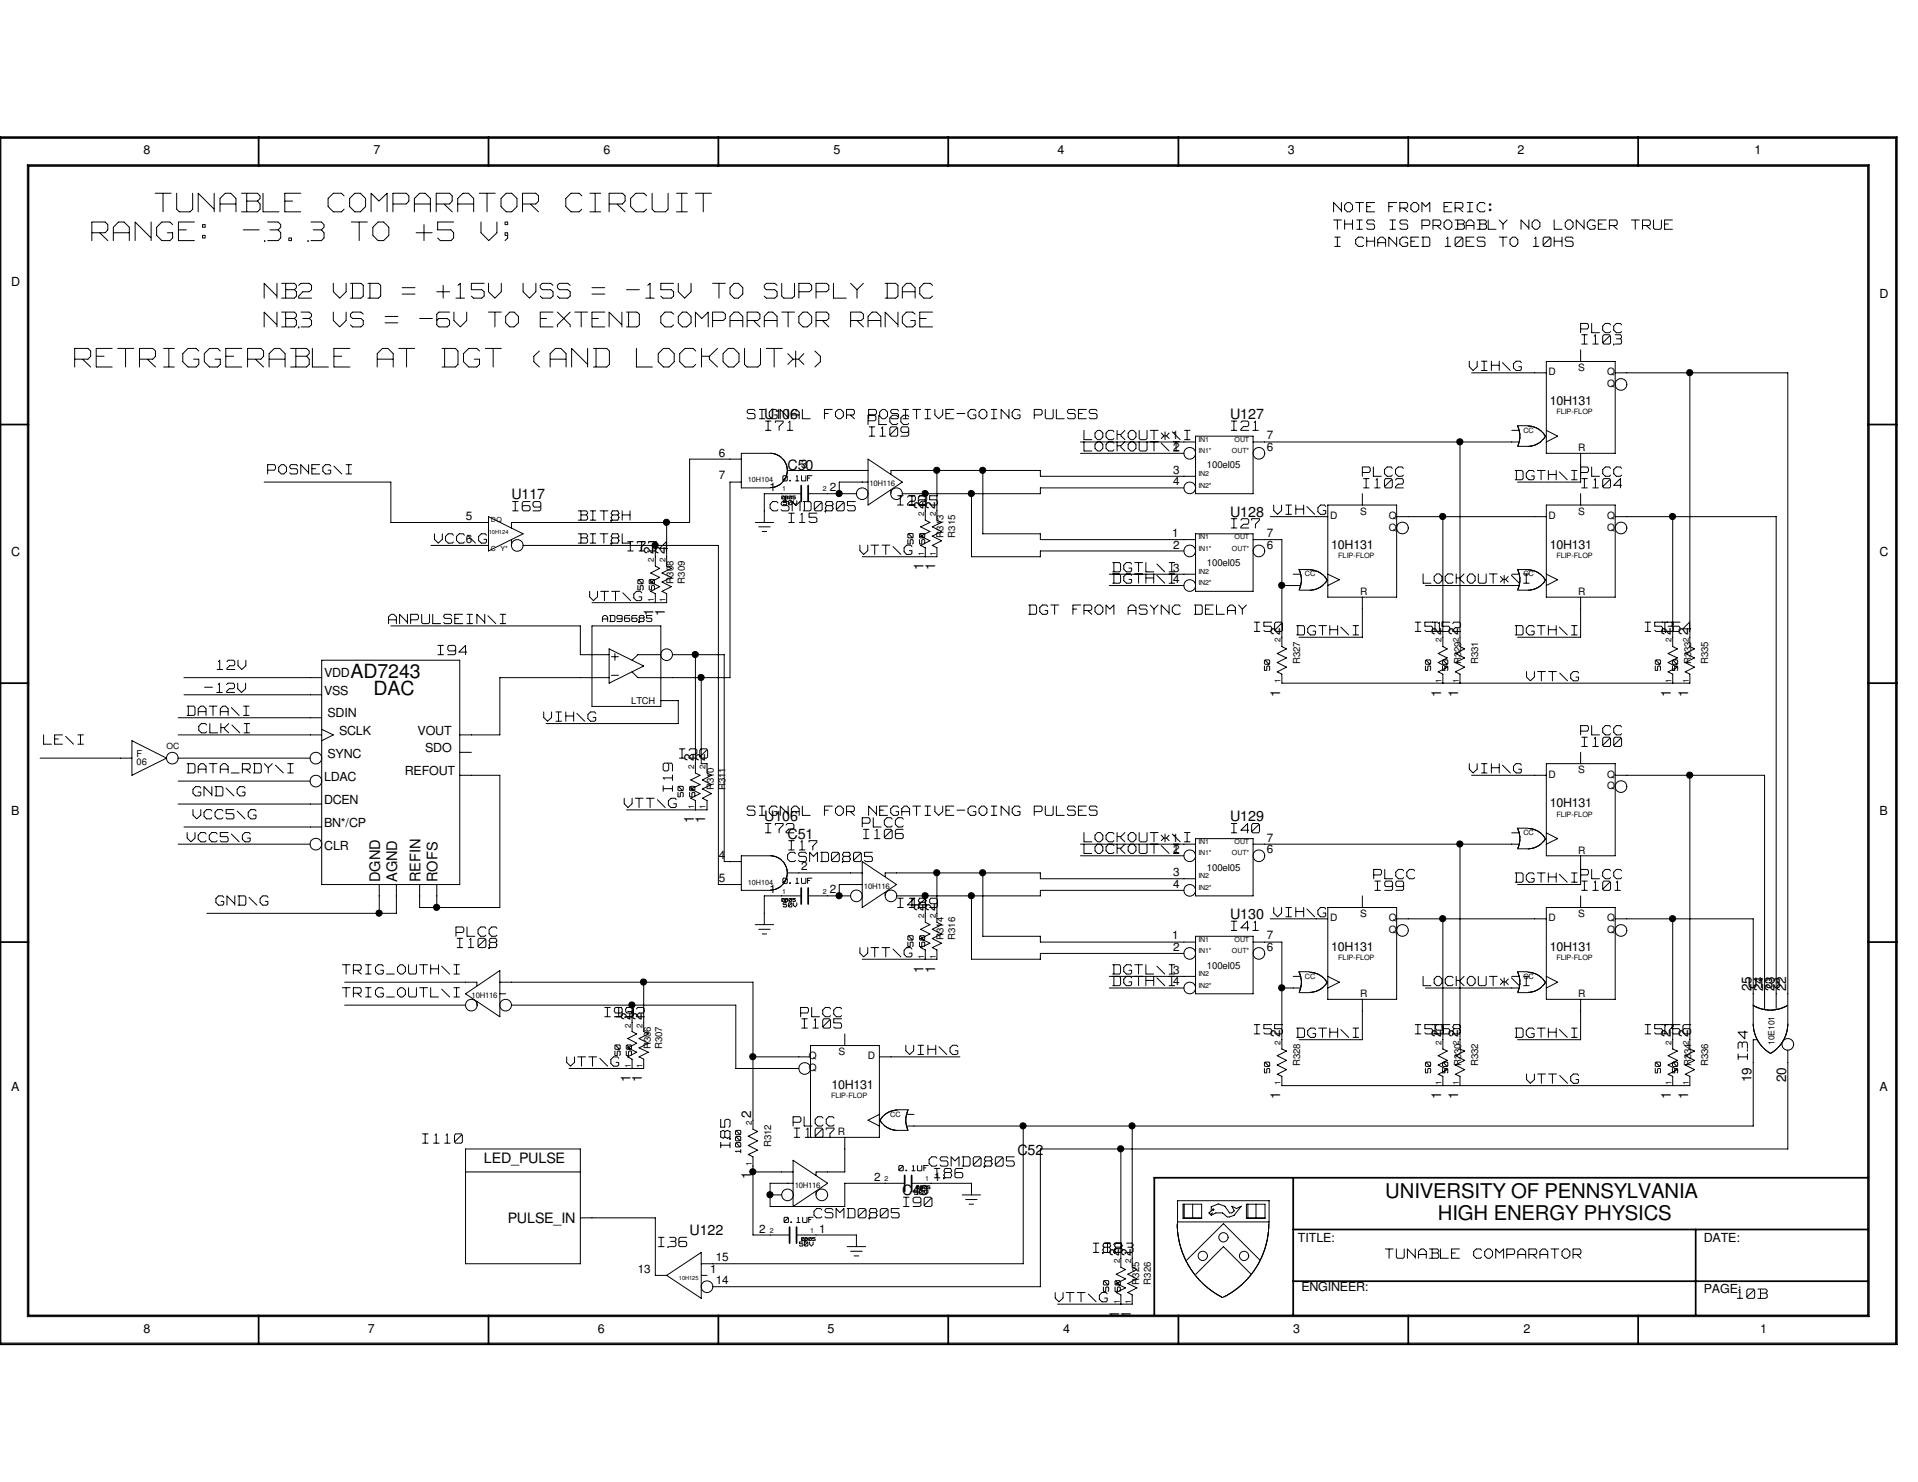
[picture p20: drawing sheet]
<svg xmlns="http://www.w3.org/2000/svg" width="279mm" height="216mm" viewBox="0 0 279 216" stroke-linecap="round" stroke-linejoin="round" font-family="sans-serif">
<defs><g id="words">
<g font-size="5.2" fill="#fff">
<text x="13.4" y="35.6">RANGE:</text>
<text x="22.6" y="31.4">TUNABLE COMPARATOR CIRCUIT</text>
<text x="35.3" y="35.6">-3.3 TO +5 V;</text>
<text x="10.9" y="54">RETRIGGERABLE AT DGT (AND LOCKOUT*)</text>
</g>
<g font-size="4.1" fill="#fff">
<text x="38.5" y="43.9">NB2 VDD = +15V VSS = -15V TO SUPPLY DAC</text>
<text x="38.5" y="48">NB3 VS = -6V TO EXTEND COMPARATOR RANGE</text>
</g>
<g font-size="3" fill="#fff">
<text x="98.4" y="115.3" transform="rotate(-90 98.4 115.3)">I19</text>
<text x="255" y="154.3" transform="rotate(-90 255 154.3)">I34</text>
<text x="106.8" y="167.2" transform="rotate(-90 106.8 167.2)">I85</text>
</g>
<g font-size="3">
<text x="201.8" y="174.6">UNIVERSITY OF PENNSYLVANIA</text>
<text x="209.5" y="177.8">HIGH ENERGY PHYSICS</text>
</g>
<g font-size="2.8">
<text x="51.1" y="98.7">AD7243</text>
<text x="54.4" y="101.2">DAC</text>
</g>
<g font-size="2.6" fill="#fff">
<text x="194.3" y="31.1">NOTE FROM ERIC:</text>
<text x="194.3" y="33.7">THIS IS PROBABLY NO LONGER TRUE</text>
<text x="194.4" y="36.2">I CHANGED 10ES TO 10HS</text>
<text x="230.3" y="48.7">PLCC</text>
<text x="230.4" y="50.4">I103</text>
<text x="214" y="54.2">VIH\G</text>
<text x="108.8" y="61.3">SIGNAL FOR POSITIVE-GOING PULSES</text>
<text x="111.5" y="62.9">I71</text>
<text x="126.4" y="62.1">PLCC</text>
<text x="126.6" y="63.8">I109</text>
<text x="157.9" y="66">LOCKOUT\I</text>
<text x="157.9" y="64.3">LOCKOUT*\I</text>
<text x="179.4" y="62.9">I21</text>
<text x="39" y="69.3">POSNEG\I</text>
<text x="198.5" y="69.6">PLCC</text>
<text x="198.6" y="71.3">I102</text>
<text x="220.7" y="70.1">DGTH\I PLCC</text>
<text x="230.4" y="71.3">I104</text>
<text x="74.7" y="74.7">I69</text>
<text x="84.2" y="76">BIT8H</text>
<text x="112.2" y="74.7">CSMD0805</text>
<text x="114.9" y="76.4">I15</text>
<text x="130.8" y="73.8">I26</text>
<text x="132.5" y="73.8">I25</text>
<text x="179.4" y="77.2">I27</text>
<text x="185.5" y="75.2">VIH\G</text>
<text x="63.3" y="79.4">VCC\G</text>
<text x="84.2" y="79.4">BIT8L</text>
<text x="91.4" y="80.5">I73</text>
<text x="93.1" y="80.5">I74</text>
<text x="125.3" y="81">VTT\G</text>
<text x="162.1" y="83.6">DGTL\I</text>
<text x="85.9" y="87.8">VTT\G</text>
<text x="149.9" y="89.7">DGT FROM ASYNC DELAY</text>
<text x="162.1" y="85.2">DGTH\I</text>
<text x="207.3" y="85.2">LOCKOUT*\I</text>
<text x="56.6" y="91.1">ANPULSEIN\I</text>
<text x="63.8" y="95.6">I94</text>
<text x="182.7" y="92.2">I50</text>
<text x="188.9" y="92.8">DGTH\I</text>
<text x="206.2" y="92.2">I51I52</text>
<text x="220.7" y="92.8">DGTH\I</text>
<text x="239.6" y="92.2">I53</text>
<text x="242.1" y="92.2">I54</text>
<text x="29.8" y="101.1">-12V</text>
<text x="31.6" y="97.8">12V</text>
<text x="222.4" y="99.4">VTT\G</text>
<text x="27.3" y="104.5">DATA\I</text>
<text x="29" y="107">CLK\I</text>
<text x="79.2" y="105.3">VIH\G</text>
<text x="230.3" y="107.3">PLCC</text>
<text x="6.3" y="108.7">LE\I</text>
<text x="27.3" y="112.9">DATA_RDY\I</text>
<text x="99" y="110.7">I20</text>
<text x="214" y="112.9">VIH\G</text>
<text x="230.4" y="109">I100</text>
<text x="28.1" y="119.5">VCC5\G</text>
<text x="28.1" y="116.2">GND\G</text>
<text x="90.9" y="117.9">VTT\G</text>
<text x="108.8" y="119">SIGNAL FOR NEGATIVE-GOING PULSES</text>
<text x="27.3" y="122.9">VCC5\G</text>
<text x="111.5" y="121.6">I72</text>
<text x="114.7" y="125.8">CSMD0805</text>
<text x="114.9" y="124.1">I17</text>
<text x="125.6" y="120.7">PLCC</text>
<text x="125.8" y="122.4">I106</text>
<text x="157.9" y="124.6">LOCKOUT\I</text>
<text x="157.9" y="122.9">LOCKOUT*\I</text>
<text x="179.4" y="121.6">I40</text>
<text x="200.1" y="128.3">PLCC</text>
<text x="200.3" y="130">I99</text>
<text x="220.7" y="128.8">DGTH\I</text>
<text x="230.3" y="128.3">PLCC</text>
<text x="230.4" y="130">I101</text>
<text x="31.5" y="132.1">GND\G</text>
<text x="66.4" y="136.7">PLCC</text>
<text x="130.8" y="132.5">I48</text>
<text x="132.5" y="132.5">I49</text>
<text x="179.4" y="135.8">I41</text>
<text x="185.5" y="133.8">VIH\G</text>
<text x="49.9" y="142.2">TRIG_OUTH\I</text>
<text x="66.6" y="138.3">I108</text>
<text x="125.3" y="139.7">VTT\G</text>
<text x="162.1" y="143.8">DGTH\I</text>
<text x="162.1" y="142.2">DGTL\I</text>
<text x="207.3" y="143.8">LOCKOUT*\I</text>
<text x="49.9" y="145.5">TRIG_OUTL\I</text>
<text x="88.1" y="148.4">I93</text>
<text x="89.7" y="148.4">I92</text>
<text x="116.6" y="148.4">PLCC</text>
<text x="82.5" y="155.6">VTT\G</text>
<text x="116.8" y="150">I105</text>
<text x="132" y="153.9">VIH\G</text>
<text x="182.7" y="150.9">I55</text>
<text x="188.9" y="151.4">DGTH\I</text>
<text x="206.2" y="150.9">I59</text>
<text x="208.7" y="150.9">I58</text>
<text x="220.7" y="151.4">DGTH\I</text>
<text x="239.6" y="150.9">I57</text>
<text x="242.1" y="150.9">I56</text>
<text x="222.4" y="158.1">VTT\G</text>
<text x="61.6" y="166.8">I110</text>
<text x="115.5" y="164.3">PLCC</text>
<text x="115.7" y="165.9">I107</text>
<text x="135.3" y="170.1">CSMD0805</text>
<text x="136.1" y="171.8">I86</text>
<text x="118.6" y="177.7">CSMD0805</text>
<text x="131.6" y="176">I90</text>
<text x="95.9" y="181.9">I36</text>
<text x="159.3" y="182.7">I82</text>
<text x="161" y="182.7">I83</text>
<text x="201.8" y="183.6">TUNABLE COMPARATOR</text>
<text x="153.7" y="189.9">VTT\G</text>
<text x="253.1" y="189.4">10B</text>
</g>
<g font-size="2.1">
<text x="111.3" y="61">U106</text>
<text x="179.2" y="61">U127</text>
<text x="114.7" y="68.5">C50</text>
<text x="74.5" y="72.7">U117</text>
<text x="179.2" y="75.3">U128</text>
<text x="111.3" y="119.6">U106</text>
<text x="179.2" y="119.6">U129</text>
<text x="114.7" y="122.2">C51</text>
<text x="55.4" y="128.5" transform="rotate(-90 55.4 128.5)">DGND</text>
<text x="57.9" y="128.5" transform="rotate(-90 57.9 128.5)">AGND</text>
<text x="61.3" y="128.5" transform="rotate(-90 61.3 128.5)">REFIN</text>
<text x="63.8" y="128.5" transform="rotate(-90 63.8 128.5)">ROFS</text>
<text x="179.2" y="133.9">U130</text>
<text x="254.6" y="143.9">U133</text>
<text x="70.5" y="169.4">LED_PULSE</text>
<text x="148.2" y="168.2">C52</text>
<text x="74" y="178.2">PULSE_IN</text>
<text x="100.5" y="179.9">U122</text>
<text x="131.4" y="174.1">C49</text>
</g>
<g font-size="2">
<text x="134.5" y="74.1" transform="rotate(-90 134.5 74.1)">2</text>
<text x="136.2" y="74.1" transform="rotate(-90 136.2 74.1)">2</text>
<text x="95.2" y="80.8" transform="rotate(-90 95.2 80.8)">2</text>
<text x="96.9" y="80.8" transform="rotate(-90 96.9 80.8)">2</text>
<text x="134.5" y="83.1" transform="rotate(-90 134.5 83.1)">1</text>
<text x="136.2" y="83.1" transform="rotate(-90 136.2 83.1)">1</text>
<text x="95.2" y="89.7" transform="rotate(-90 95.2 89.7)">1</text>
<text x="96.9" y="89.7" transform="rotate(-90 96.9 89.7)">1</text>
<text x="186.5" y="92.5" transform="rotate(-90 186.5 92.5)">2</text>
<text x="209.9" y="92.5" transform="rotate(-90 209.9 92.5)">2</text>
<text x="212.4" y="92.5" transform="rotate(-90 212.4 92.5)">2</text>
<text x="243.4" y="92.5" transform="rotate(-90 243.4 92.5)">2</text>
<text x="245.9" y="92.5" transform="rotate(-90 245.9 92.5)">2</text>
<text x="186.5" y="101.5" transform="rotate(-90 186.5 101.5)">1</text>
<text x="209.9" y="101.5" transform="rotate(-90 209.9 101.5)">1</text>
<text x="212.4" y="101.5" transform="rotate(-90 212.4 101.5)">1</text>
<text x="243.4" y="101.5" transform="rotate(-90 243.4 101.5)">1</text>
<text x="245.9" y="101.5" transform="rotate(-90 245.9 101.5)">1</text>
<text x="101" y="110.9" transform="rotate(-90 101 110.9)">2</text>
<text x="102.7" y="110.9" transform="rotate(-90 102.7 110.9)">2</text>
<text x="101" y="119.9" transform="rotate(-90 101 119.9)">1</text>
<text x="102.7" y="119.9" transform="rotate(-90 102.7 119.9)">1</text>
<text x="134.5" y="132.7" transform="rotate(-90 134.5 132.7)">2</text>
<text x="136.2" y="132.7" transform="rotate(-90 136.2 132.7)">2</text>
<text x="134.5" y="141.7" transform="rotate(-90 134.5 141.7)">1</text>
<text x="136.2" y="141.7" transform="rotate(-90 136.2 141.7)">1</text>
<text x="91.9" y="148.6" transform="rotate(-90 91.9 148.6)">2</text>
<text x="93.5" y="148.6" transform="rotate(-90 93.5 148.6)">2</text>
<text x="255.1" y="144.4" transform="rotate(-90 255.1 144.4)">25</text>
<text x="256.8" y="144.4" transform="rotate(-90 256.8 144.4)">24</text>
<text x="258.5" y="144.4" transform="rotate(-90 258.5 144.4)">23</text>
<text x="260.2" y="144.4" transform="rotate(-90 260.2 144.4)">22</text>
<text x="186.5" y="151.1" transform="rotate(-90 186.5 151.1)">2</text>
<text x="209.9" y="151.1" transform="rotate(-90 209.9 151.1)">2</text>
<text x="212.4" y="151.1" transform="rotate(-90 212.4 151.1)">2</text>
<text x="243.4" y="151.1" transform="rotate(-90 243.4 151.1)">2</text>
<text x="245.9" y="151.1" transform="rotate(-90 245.9 151.1)">2</text>
<text x="91.9" y="157.6" transform="rotate(-90 91.9 157.6)">1</text>
<text x="93.5" y="157.6" transform="rotate(-90 93.5 157.6)">1</text>
<text x="186.5" y="160.1" transform="rotate(-90 186.5 160.1)">1</text>
<text x="209.9" y="160.1" transform="rotate(-90 209.9 160.1)">1</text>
<text x="212.4" y="160.1" transform="rotate(-90 212.4 160.1)">1</text>
<text x="243.4" y="160.1" transform="rotate(-90 243.4 160.1)">1</text>
<text x="245.9" y="160.1" transform="rotate(-90 245.9 160.1)">1</text>
<text x="255.1" y="157.7" transform="rotate(-90 255.1 157.7)">19</text>
<text x="260.2" y="157.7" transform="rotate(-90 260.2 157.7)">20</text>
<text x="109.4" y="162.9" transform="rotate(-90 109.4 162.9)">2</text>
<text x="109.4" y="171.8" transform="rotate(-90 109.4 171.8)">1</text>
<text x="163" y="183" transform="rotate(-90 163 183)">2</text>
<text x="164.7" y="183" transform="rotate(-90 164.7 183)">2</text>
<text x="163" y="191.9" transform="rotate(-90 163 191.9)">1</text>
<text x="164.7" y="191.9" transform="rotate(-90 164.7 191.9)">1</text>
</g>
<g font-size="1.8">
<text x="20.9" y="22.5">8</text>
<text x="54.4" y="22.5">7</text>
<text x="87.9" y="22.5">6</text>
<text x="121.4" y="22.5">5</text>
<text x="154.1" y="22.5">4</text>
<text x="187.6" y="22.5">3</text>
<text x="221.1" y="22.5">2</text>
<text x="255.6" y="22.5">1</text>
<text x="1.7" y="41.7">D</text>
<text x="273.8" y="43.4">D</text>
<text x="225.8" y="59">10H131</text>
<text x="1.7" y="81.1">C</text>
<text x="193.9" y="79.9">10H131</text>
<text x="225.8" y="79.9">10H131</text>
<text x="273.8" y="81.1">C</text>
<text x="47.2" y="101.2">VSS</text>
<text x="47.2" y="98.7">VDD</text>
<text x="47.7" y="104.5">SDIN</text>
<text x="49.4" y="107">SCLK</text>
<text x="60.8" y="107">VOUT</text>
<text x="47.2" y="113.7">LDAC</text>
<text x="47.7" y="110.4">SYNC</text>
<text x="59" y="112.9">REFOUT</text>
<text x="61.9" y="109.6">SDO</text>
<text x="1.7" y="118.7">B</text>
<text x="47.2" y="117.1">DCEN</text>
<text x="225.8" y="117.6">10H131</text>
<text x="273.8" y="118.7">B</text>
<text x="47.2" y="120.4">BN*/CP</text>
<text x="47.2" y="123.8">CLR</text>
<text x="193.9" y="138.5">10H131</text>
<text x="225.8" y="138.5">10H131</text>
<text x="1.7" y="159">A</text>
<text x="121.1" y="158.6">10H131</text>
<text x="273.8" y="159">A</text>
<text x="189.1" y="180.9">TITLE:</text>
<text x="248.2" y="180.9">DATE:</text>
<text x="189.6" y="188.1">ENGINEER:</text>
<text x="248.2" y="188.4">PAGE:</text>
<text x="20.9" y="194.1">8</text>
<text x="53.6" y="194.1">7</text>
<text x="87.1" y="194.1">6</text>
<text x="120.6" y="194.1">5</text>
<text x="154.9" y="194.1">4</text>
<text x="188.4" y="194.1">3</text>
<text x="221.9" y="194.1">2</text>
<text x="256.4" y="194.1">1</text>
</g>
<g font-size="1.7">
<text x="170.7" y="64">1</text>
<text x="170.9" y="65.7">2</text>
<text x="184.5" y="65.7">6</text>
<text x="184.5" y="64">7</text>
<text x="104.7" y="66.5">6</text>
<text x="104.7" y="69.8">7</text>
<text x="112.1" y="71.5">1</text>
<text x="116.7" y="68.2">3</text>
<text x="120.9" y="71.5">2</text>
<text x="170.9" y="69">3</text>
<text x="170.9" y="70.7">4</text>
<text x="67.9" y="75.7">5</text>
<text x="67.9" y="79.1">6</text>
<text x="170.7" y="78.2">1</text>
<text x="170.9" y="79.9">2</text>
<text x="170.9" y="83.3">3</text>
<text x="184.5" y="78.2">7</text>
<text x="184.5" y="79.9">6</text>
<text x="170.9" y="84.9">4</text>
<text x="104.7" y="125.1">4</text>
<text x="170.7" y="122.6">1</text>
<text x="170.9" y="124.3">2</text>
<text x="184.5" y="122.6">7</text>
<text x="184.5" y="124.3">6</text>
<text x="104.7" y="128.5">5</text>
<text x="112.1" y="130.1">1</text>
<text x="116.7" y="126.8">2</text>
<text x="120.9" y="130.1">2</text>
<text x="170.9" y="127.6">3</text>
<text x="170.9" y="129.3">4</text>
<text x="170.7" y="136.9">1</text>
<text x="184.5" y="136.9">7</text>
<text x="170.9" y="138.5">2</text>
<text x="170.9" y="143.6">4</text>
<text x="170.9" y="141.9">3</text>
<text x="184.5" y="138.5">6</text>
<text x="127.3" y="172">2</text>
<text x="136.1" y="172">1</text>
<text x="110.6" y="179.6">2</text>
<text x="119.3" y="179.6">1</text>
<text x="92.9" y="185.4">13</text>
<text x="103.5" y="185.4">1</text>
<text x="104.3" y="183.7">15</text>
<text x="104.3" y="187.1">14</text>
</g>
<g font-size="1.7" fill="#fff">
<text x="133.3" y="79.2" transform="rotate(-90 133.3 79.2)">50</text>
<text x="135" y="79.2" transform="rotate(-90 135 79.2)">50</text>
<text x="93.9" y="85.9" transform="rotate(-90 93.9 85.9)">50</text>
<text x="95.6" y="85.9" transform="rotate(-90 95.6 85.9)">50</text>
<text x="87.8" y="90.7">AD96685</text>
<text x="185.2" y="97.7" transform="rotate(-90 185.2 97.7)">50</text>
<text x="208.7" y="97.7" transform="rotate(-90 208.7 97.7)">50</text>
<text x="211.2" y="97.7" transform="rotate(-90 211.2 97.7)">50</text>
<text x="242.1" y="97.7" transform="rotate(-90 242.1 97.7)">50</text>
<text x="244.6" y="97.7" transform="rotate(-90 244.6 97.7)">50</text>
<text x="99.8" y="116.1" transform="rotate(-90 99.8 116.1)">50</text>
<text x="101.5" y="116.1" transform="rotate(-90 101.5 116.1)">50</text>
<text x="133.3" y="137.9" transform="rotate(-90 133.3 137.9)">50</text>
<text x="135" y="137.9" transform="rotate(-90 135 137.9)">50</text>
<text x="90.6" y="153.8" transform="rotate(-90 90.6 153.8)">50</text>
<text x="92.2" y="153.8" transform="rotate(-90 92.2 153.8)">50</text>
<text x="185.2" y="156.3" transform="rotate(-90 185.2 156.3)">50</text>
<text x="208.7" y="156.3" transform="rotate(-90 208.7 156.3)">50</text>
<text x="211.2" y="156.3" transform="rotate(-90 211.2 156.3)">50</text>
<text x="242.1" y="156.3" transform="rotate(-90 242.1 156.3)">50</text>
<text x="244.6" y="156.3" transform="rotate(-90 244.6 156.3)">50</text>
<text x="108.2" y="167.9" transform="rotate(-90 108.2 167.9)">1000</text>
<text x="161.8" y="188.1" transform="rotate(-90 161.8 188.1)">50</text>
<text x="163.4" y="188.1" transform="rotate(-90 163.4 188.1)">50</text>
</g>
<g font-size="1.5">
<text x="225.6" y="54.7">D</text>
<text x="229.9" y="54">S</text>
<text x="234.1" y="56.4">Q</text>
<text x="234.1" y="54.7">Q</text>
<text x="229.9" y="65.7">R</text>
<text x="193.8" y="75.6">D</text>
<text x="198.1" y="75">S</text>
<text x="202.3" y="77.3">Q</text>
<text x="202.3" y="75.6">Q</text>
<text x="225.6" y="75.6">D</text>
<text x="229.9" y="75">S</text>
<text x="234.1" y="77.3">Q</text>
<text x="234.1" y="75.6">Q</text>
<text x="198.1" y="86.7">R</text>
<text x="229.9" y="86.7">R</text>
<text x="225.6" y="113.3">D</text>
<text x="229.9" y="112.6">S</text>
<text x="234.1" y="113.3">Q</text>
<text x="234.1" y="115">Q</text>
<text x="229.9" y="124.4">R</text>
<text x="193.8" y="134.2">D</text>
<text x="198.1" y="133.6">S</text>
<text x="202.3" y="135.9">Q</text>
<text x="202.3" y="134.2">Q</text>
<text x="225.6" y="134.2">D</text>
<text x="229.9" y="133.6">S</text>
<text x="234.1" y="135.9">Q</text>
<text x="234.1" y="134.2">Q</text>
<text x="198.1" y="145.3">R</text>
<text x="229.9" y="145.3">R</text>
<text x="117.8" y="154.3">Q</text>
<text x="122.1" y="153.7">S</text>
<text x="126.4" y="154.3">D</text>
<text x="117.8" y="156">Q</text>
<text x="122" y="165.4">R</text>
</g>
<g font-size="1.5" fill="#fff">
<text x="114" y="70.2">0.1UF</text>
<text x="114" y="128.8">0.1UF</text>
<text x="130.9" y="170.7">0.1UF</text>
<text x="114.2" y="178.2">0.1UF</text>
</g>
<g font-size="1.4">
<text x="175.8" y="68.2">100el05</text>
<text x="137.5" y="78.3" transform="rotate(-90 137.5 78.3)">R313</text>
<text x="139.1" y="78.3" transform="rotate(-90 139.1 78.3)">R315</text>
<text x="175.8" y="82.5">100el05</text>
<text x="98.1" y="85" transform="rotate(-90 98.1 85)">R308</text>
<text x="99.8" y="85" transform="rotate(-90 99.8 85)">R309</text>
<text x="189.4" y="96.7" transform="rotate(-90 189.4 96.7)">R327</text>
<text x="212.9" y="96.7" transform="rotate(-90 212.9 96.7)">R329</text>
<text x="215.3" y="96.7" transform="rotate(-90 215.3 96.7)">R331</text>
<text x="246.3" y="96.7" transform="rotate(-90 246.3 96.7)">R333</text>
<text x="248.8" y="96.7" transform="rotate(-90 248.8 96.7)">R335</text>
<text x="91.9" y="102.5">LTCH</text>
<text x="19.9" y="111.4">06</text>
<text x="19.9" y="110.2">F</text>
<text x="104" y="115.1" transform="rotate(-90 104 115.1)">R310</text>
<text x="105.7" y="115.1" transform="rotate(-90 105.7 115.1)">R311</text>
<text x="175.8" y="126.9">100el05</text>
<text x="137.5" y="136.9" transform="rotate(-90 137.5 136.9)">R314</text>
<text x="139.1" y="136.9" transform="rotate(-90 139.1 136.9)">R316</text>
<text x="175.8" y="141.1">100el05</text>
<text x="94.8" y="152.8" transform="rotate(-90 94.8 152.8)">R306</text>
<text x="96.4" y="152.8" transform="rotate(-90 96.4 152.8)">R307</text>
<text x="189.4" y="155.4" transform="rotate(-90 189.4 155.4)">R328</text>
<text x="212.9" y="155.4" transform="rotate(-90 212.9 155.4)">R330</text>
<text x="215.3" y="155.4" transform="rotate(-90 215.3 155.4)">R332</text>
<text x="246.3" y="155.4" transform="rotate(-90 246.3 155.4)">R334</text>
<text x="248.8" y="155.4" transform="rotate(-90 248.8 155.4)">R336</text>
<text x="112.4" y="167.1" transform="rotate(-90 112.4 167.1)">R312</text>
<text x="165.9" y="187.2" transform="rotate(-90 165.9 187.2)">R325</text>
<text x="167.6" y="187.2" transform="rotate(-90 167.6 187.2)">R326</text>
</g>
<g font-size="1.3">
<text x="24.3" y="109.1">OC</text>
<text x="258.5" y="152.2" transform="rotate(-90 258.5 152.2)">10E101</text>
</g>
<g font-size="1.2" fill="#fff">
<text x="114.1" y="73.7">50V</text>
<text x="114.1" y="132.2">50V</text>
<text x="133.2" y="174.1">50V</text>
<text x="116.5" y="181.7">50V</text>
</g>
<g font-size="1.2">
<text x="134.6" y="75.2" transform="rotate(-90 134.6 75.2)">2</text>
<text x="136.3" y="75.2" transform="rotate(-90 136.3 75.2)">2</text>
<text x="95.2" y="81.9" transform="rotate(-90 95.2 81.9)">2</text>
<text x="96.9" y="81.9" transform="rotate(-90 96.9 81.9)">2</text>
<text x="134.6" y="81" transform="rotate(-90 134.6 81)">1</text>
<text x="136.3" y="81" transform="rotate(-90 136.3 81)">1</text>
<text x="95.2" y="87.7" transform="rotate(-90 95.2 87.7)">1</text>
<text x="96.9" y="87.7" transform="rotate(-90 96.9 87.7)">1</text>
<text x="186.5" y="93.6" transform="rotate(-90 186.5 93.6)">2</text>
<text x="210" y="93.6" transform="rotate(-90 210 93.6)">2</text>
<text x="212.5" y="93.6" transform="rotate(-90 212.5 93.6)">2</text>
<text x="243.5" y="93.6" transform="rotate(-90 243.5 93.6)">2</text>
<text x="246" y="93.6" transform="rotate(-90 246 93.6)">2</text>
<text x="186.5" y="99.4" transform="rotate(-90 186.5 99.4)">1</text>
<text x="210" y="99.4" transform="rotate(-90 210 99.4)">1</text>
<text x="212.5" y="99.4" transform="rotate(-90 212.5 99.4)">1</text>
<text x="243.5" y="99.4" transform="rotate(-90 243.5 99.4)">1</text>
<text x="246" y="99.4" transform="rotate(-90 246 99.4)">1</text>
<text x="101.1" y="112" transform="rotate(-90 101.1 112)">2</text>
<text x="102.8" y="112" transform="rotate(-90 102.8 112)">2</text>
<text x="101.1" y="117.9" transform="rotate(-90 101.1 117.9)">1</text>
<text x="102.8" y="117.9" transform="rotate(-90 102.8 117.9)">1</text>
<text x="134.6" y="133.8" transform="rotate(-90 134.6 133.8)">2</text>
<text x="136.3" y="133.8" transform="rotate(-90 136.3 133.8)">2</text>
<text x="134.6" y="139.7" transform="rotate(-90 134.6 139.7)">1</text>
<text x="136.3" y="139.7" transform="rotate(-90 136.3 139.7)">1</text>
<text x="91.9" y="149.7" transform="rotate(-90 91.9 149.7)">2</text>
<text x="93.6" y="149.7" transform="rotate(-90 93.6 149.7)">2</text>
<text x="91.9" y="155.6" transform="rotate(-90 91.9 155.6)">1</text>
<text x="93.6" y="155.6" transform="rotate(-90 93.6 155.6)">1</text>
<text x="186.5" y="152.2" transform="rotate(-90 186.5 152.2)">2</text>
<text x="210" y="152.2" transform="rotate(-90 210 152.2)">2</text>
<text x="212.5" y="152.2" transform="rotate(-90 212.5 152.2)">2</text>
<text x="243.5" y="152.2" transform="rotate(-90 243.5 152.2)">2</text>
<text x="246" y="152.2" transform="rotate(-90 246 152.2)">2</text>
<text x="186.5" y="158.1" transform="rotate(-90 186.5 158.1)">1</text>
<text x="210" y="158.1" transform="rotate(-90 210 158.1)">1</text>
<text x="212.5" y="158.1" transform="rotate(-90 212.5 158.1)">1</text>
<text x="243.5" y="158.1" transform="rotate(-90 243.5 158.1)">1</text>
<text x="246" y="158.1" transform="rotate(-90 246 158.1)">1</text>
<text x="109.5" y="164" transform="rotate(-90 109.5 164)">2</text>
<text x="109.5" y="169.8" transform="rotate(-90 109.5 169.8)">1</text>
<text x="163.1" y="184" transform="rotate(-90 163.1 184)">2</text>
<text x="164.8" y="184" transform="rotate(-90 164.8 184)">2</text>
<text x="163.1" y="189.9" transform="rotate(-90 163.1 189.9)">1</text>
<text x="164.8" y="189.9" transform="rotate(-90 164.8 189.9)">1</text>
</g>
<g font-size="1.1">
<text x="221.9" y="63">CC</text>
<text x="226.7" y="60.4">FLIP-FLOP</text>
<text x="108.9" y="70.2">10H104</text>
<text x="126.7" y="70.9">10H116</text>
<text x="190.1" y="83.9">CC</text>
<text x="194.9" y="81.3">FLIP-FLOP</text>
<text x="221.9" y="83.9">CC</text>
<text x="226.7" y="81.3">FLIP-FLOP</text>
<text x="226.7" y="119">FLIP-FLOP</text>
<text x="221.9" y="121.7">CC</text>
<text x="108.9" y="128.9">10H104</text>
<text x="125.9" y="129.5">10H116</text>
<text x="190.1" y="142.6">CC</text>
<text x="194.9" y="139.9">FLIP-FLOP</text>
<text x="221.9" y="142.6">CC</text>
<text x="226.7" y="139.9">FLIP-FLOP</text>
<text x="68.7" y="145.4">10H116</text>
<text x="121.1" y="160">FLIP-FLOP</text>
<text x="129.7" y="162.7">CC</text>
<text x="115.8" y="173">10H116</text>
</g>
<g font-size="1">
<text x="174.6" y="66">IN1*</text>
<text x="174.6" y="64.3">IN1</text>
<text x="179.5" y="66">OUT*</text>
<text x="179.8" y="64.3">OUT</text>
<text x="114" y="71.6">1</text>
<text x="119.8" y="71.6">2</text>
<text x="174.6" y="71">IN2*</text>
<text x="174.6" y="69.3">IN2</text>
<text x="71.5" y="76.1">DQ</text>
<text x="71.5" y="80.2">C Y*</text>
<text x="174.6" y="80.2">IN1*</text>
<text x="174.6" y="78.6">IN1</text>
<text x="174.6" y="83.6">IN2</text>
<text x="179.5" y="80.2">OUT*</text>
<text x="179.8" y="78.6">OUT</text>
<text x="174.6" y="85.3">IN2*</text>
<text x="174.6" y="124.6">IN1*</text>
<text x="174.6" y="122.9">IN1</text>
<text x="179.5" y="124.6">OUT*</text>
<text x="179.8" y="122.9">OUT</text>
<text x="114" y="130.2">1</text>
<text x="119.8" y="130.2">2</text>
<text x="174.6" y="129.7">IN2*</text>
<text x="174.6" y="128">IN2</text>
<text x="174.6" y="137.2">IN1</text>
<text x="179.8" y="137.2">OUT</text>
<text x="174.6" y="143.9">IN2*</text>
<text x="174.6" y="142.2">IN2</text>
<text x="174.6" y="138.9">IN1*</text>
<text x="179.5" y="138.9">OUT*</text>
<text x="128.9" y="172.1">2</text>
<text x="134.8" y="172">1</text>
<text x="112.1" y="179.6">2</text>
<text x="118" y="179.6">1</text>
</g>
<g font-size=".8">
<text x="71.2" y="77.7">10H124</text>
<text x="98.9" y="186.4">10H125</text>
</g>
<g font-size=".8" fill="#fff">
<text x="113.9" y="72.8">0805</text>
<text x="113.9" y="131.4">0805</text>
<text x="133.5" y="173.3">0805</text>
<text x="116.8" y="180.8">0805</text>
</g>
</g></defs>
<g fill="none" stroke="#000" stroke-width=".25">
<path d="M0 20h276.3v175.8h-276.3zM37.7 20v4.2M71.2 20v4.2M104.6 20v4.2M138.1 20v4.2M171.7 20v4.2M205.1 20v4.2M238.6 20v4.2M4.1 24.2h268v167.4h-268zM0 61.8h4.1M116.7 70.7v2.4M117.7 70.7v2.4"/>
<path d="M272.1 61.8h4.2M0 99.5h4.1M272.1 99.5h4.2M0 137.2h4.1M116.7 129.4v2.3M117.7 129.4v2.3M272.1 137.2h4.2M115 178.8v2.3M116 178.8v2.3M131.8 171.2v2.4M132.8 171.2v2.4M188.4 179.1h83.7"/>
<path d="M188.4 171.6v20M247 179.1v12.5M272.1 171.6h-104v19.9M37.7 191.6v4.2M71.2 191.6v4.2M104.6 191.6v4.2M138.1 191.6v4.2M171.7 191.6v4.2M188.4 186.6h83.7M205.1 191.6v4.2M238.6 191.6v4.2"/>
</g>
<g fill="none" stroke="#000" stroke-width=".15">
<path d="M.1 20.2h276v175.5h-276zM4 24h268.3v167.8h-268.3zM13.4 32.3h1.9M13.4 32.4v2.7M13.4 33.9h1.9M14.6 34l1.1 1.1M15.3 32.3l.4 .4M15.7 33.5l-.4 .4M15.7 32.8v.6M16.5 33.1v2M16.6 33.9h2.2M17.3 32.3l-.8 .8"/>
<path d="M17.3 32.3h.7M18.1 32.3l.7 .8M18.8 33.1v2M19.7 32.3l2.3 2.3M19.7 32.4v2.7M22 32.3v2.8M22.6 28.2h2.3M22.8 34.3l.8 .8M22.8 33.1v1.1M23.6 32.3l-.8 .8M23.6 32.3h1.1M23.6 35.1h1.1"/>
<path d="M23.7 28.2v2.7M24.4 33.9h.7M24.8 32.3l.3 .4M25.1 34.7l-.3 .4M25.1 33.9v.7M25.7 30.5l.4 .4M25.7 28.2v2.2M26 32.3h2.3M26 32.4v2.7M26 35.1h2.3M26 33.5h1.1M26.2 30.9h1.4"/>
<path d="M28.1 28.2v2.2M28.1 30.5l-.4 .4M28.9 28.2l2.3 2.2M28.9 28.2v2.7M29.5 32.7h.3M29.5 34.3h.3M29.5 32.8v.3M29.5 34.3v.4M29.5 34.7h.3M29.5 33.1h.3M29.9 32.7v.4M29.9 34.3v.4"/>
<path d="M31.2 28.2v2.7M32 29v1.9M32.1 29.7h2.2M32.8 28.2l-.8 .7M32.9 28.2h.7M33.6 28.2l.8 .7M34.4 29v1.9M35.2 30.9h2.3M35.2 28.2h2.3M35.4 33.5h2.4M35.9 28.2v2.6M36 29.3h1.5"/>
<path d="M37.5 28.2l.4 .3M37.5 29.3l.4 .4M37.9 28.6v.3M37.9 29.8v.6M37.9 28.9l-.4 .4M37.9 30.5l-.4 .4M38.3 28.2v2.7M38.4 30.9h2.2M38.6 35.1h.1M39 32.3h1.5M39 35.1h1.5M39.3 33.5h1.2"/>
<path d="M40.5 32.3l.4 .4M40.6 33.5l.3 .4M40.9 32.8v.3M40.9 34v.6M40.9 34.7l-.4 .4M40.9 33.1l-.4 .4M41.5 28.2h2.3M41.5 28.2v2.7M41.5 30.9h2.3M41.5 29.3h1.1M42.1 34.7h.3M42.1 34.7v.4"/>
<path d="M42.1 35.1h.3M42.5 34.7v.4M44.9 35.1h.1M45.3 32.3h1.5M45.3 35.1h1.5M45.6 33.5h1.2M46.8 32.3l.4 .4M46.9 33.5l.3 .4M47.2 32.8v.3M47.2 34v.6M47.2 34.7l-.4 .4M47.2 33.1l-.4 .4"/>
<path d="M47.8 29v1.1M47.8 30.1l.8 .8M48.6 28.2l-.8 .7M48.6 30.9h1.1M48.6 28.2h1.1M49.7 28.2l.4 .3M50.1 30.5l-.4 .4M50.9 30.1l.8 .8M50.9 29v1.1M51.2 32.3h2.3M51.7 28.2l-.8 .7M51.7 30.9h.8"/>
<path d="M51.7 28.2h.8M52.3 32.4v2.7M52.5 28.2l.8 .7M53.3 29v1.1M53.3 30.1l-.8 .8M54.1 28.2l1.1 1.1M54.1 28.2v2.7M54.3 34.3l.8 .8M54.3 33.1v1.1M55.1 32.3l-.8 .8M55.1 32.3h.7M55.1 35.1h.7"/>
<path d="M55.9 32.3l.7 .8M56.4 28.2v2.7M56.4 28.2l-1.2 1.1M56.6 33.1v1.1M56.6 34.3l-.7 .8M57.2 28.2h1.9M57.2 28.2v2.7M57.3 29.7h1.8M59.2 28.2l.4 .3M59.6 29.3l-.4 .4M59.6 28.6v.7M60.4 29v1.9"/>
<path d="M60.4 29.7h2.3M60.6 33.9h2.3M61.1 28.2l-.7 .7M61.2 28.2h.7M61.8 32.7v2.4M61.9 28.2l.8 .7M62.7 29v1.9M63.5 28.2v2.7M63.5 28.2h1.9M63.6 29.7h1.8M63.8 34.7l.3 .4M63.8 32.3v1.2"/>
<path d="M63.8 32.3h2.3M63.8 33.5h1.9M64.2 35.1h1.5M64.7 29.8l1.2 1.1M65.5 28.2l.4 .3M65.7 33.5l.4 .4M65.9 29.3l-.4 .4M65.9 28.6v.7M66.1 34.7l-.4 .4M66.1 34v.6M66.7 29v1.9M66.7 29.7h2.3"/>
<path d="M67.4 28.2l-.7 .7M67.5 28.2h.7M68.2 28.2l.8 .7M69 29v1.9M69.8 28.2h2.3M70.1 33.9l1.1 1.1M70.1 32.3v1.6M71 28.2v2.7M72.4 32.3v1.6M72.4 33.9l-1.2 1.2M73 30.1l.7 .8M73 29v1.1"/>
<path d="M73.6 32.3h.3M73.6 32.4v.3M73.6 34v.3M73.6 33.9h.3M73.6 32.7h.3M73.6 34.3h.3M73.7 28.2l-.7 .7M73.8 30.9h.7M73.8 28.2h.7M73.9 34.7l-.3 .4M74 32.3v.4M74 33.9v.8"/>
<path d="M74.5 28.2l.8 .7M75.3 29v1.1M75.3 30.1l-.8 .8M76.1 28.2h1.9M76.1 28.2v2.7M76.2 29.7h1.8M77.3 29.8l1.1 1.1M78.1 28.2l.3 .3M78.4 29.3l-.3 .4M78.4 28.6v.7M82.4 30.1l.8 .8M82.4 29v1.1"/>
<path d="M83.2 28.2l-.8 .7M83.2 30.9h1.1M83.2 28.2h1.1M84.4 28.2l.4 .3M84.8 30.5l-.4 .4M85.9 30.9h1.6M85.9 28.2h1.6M86.7 28.2v2.6M88.7 28.2v2.7M88.7 28.2h1.9M88.8 29.7h1.8M89.9 29.8l1.2 1.1"/>
<path d="M90.7 28.2l.4 .3M91.1 29.3l-.4 .4M91.1 28.6v.7M91.9 29v1.1M91.9 30.1l.7 .8M92.6 28.2l-.7 .7M92.7 30.9h1.1M92.7 28.2h1.1M93.8 28.2l.4 .3M94.2 30.5l-.4 .4M95 30.5l.4 .4M95 28.2v2.2"/>
<path d="M95.4 30.9h1.5M97.3 28.2v2.2M97.3 30.5l-.4 .4M98.6 30.9h1.5M98.6 28.2h1.5M99.3 28.2v2.6M101.3 28.2h2.3M102.4 28.2v2.7M194.3 32h1.1M194.3 29.5l1.1 1.1M194.3 29.5v1.4M194.4 34.5h.8"/>
<path d="M194.4 35.9h.8M194.8 32.1v1.3M194.8 34.6v1.3M195.4 29.5v1.4M195.9 30.5l.4 .4M195.9 29.9v.5M195.9 32v1.4M195.9 32.6h1.1M196.3 29.5l-.4 .4M196.3 29.5h.3M196.3 30.9h.3M196.6 29.5l.4 .4"/>
<path d="M197 29.9v.5M197 32v1.4M197 30.5l-.4 .4M197.5 29.5h1.1M197.5 35v.5M197.5 35.5l.4 .4M197.7 32h.8M197.7 33.4h.8M197.9 34.5l-.4 .4M197.9 34.5h.5M197.9 35.9h.5M198 29.5v1.4"/>
<path d="M198 32.1v1.3M198.5 34.5l.1 .3M198.6 35.7l-.1 .2M199.1 29.5h1.1M199.1 29.5v1.4M199.1 32.3v.1M199.1 34.5v1.4M199.1 32.4l.2 .2M199.1 33.2l.2 .2M199.1 30.9h1.1M199.1 30.1h.5M199.1 35.1h1.1"/>
<path d="M199.3 32l-.2 .2M199.3 32h.7M199.3 33.4h.7M199.3 32.6h.7M200.1 32l.1 .3M200.1 32.6l.1 .3M200.2 32.9v.3M200.2 34.5v1.4M200.2 33.2l-.1 .2M200.7 35v.9M200.7 35.3h1.1M201.1 34.5l-.4 .4"/>
<path d="M201.1 34.5h.3M201.5 34.5l.3 .4M201.8 35v.9M202.3 29.5h1.2M202.3 29.5v1.4M202.3 34.6v1.3M202.3 34.5l1.1 1.2M202.4 30.1h.5M202.5 32h.8M202.5 33.4h.8M202.9 32.1v1.3M203.5 34.5v1.4"/>
<path d="M203.9 29.5h1M203.9 29.5v1.4M203.9 32.3v.1M203.9 35v.5M203.9 32.4l.2 .2M203.9 33.2l.2 .2M203.9 35.5l.4 .4M204 30.3h.9M204.1 32l-.1 .2M204.1 32h.8M204.1 33.4h.8M204.1 32.6h.8"/>
<path d="M204.3 34.5l-.4 .4M204.3 34.5h.6M204.3 35.9h.6M204.5 30.4l.6 .5M204.7 35.3h.3M204.9 29.5l.2 .2M204.9 32l.2 .3M204.9 32.6l.2 .3M204.9 34.5l.2 .3M205.1 30.1l-.2 .2M205.1 29.8v.3M205.1 32.9v.3"/>
<path d="M205.1 35.3v.4M205.1 33.2l-.2 .2M205.1 35.7l-.2 .2M205.5 34.5h1.2M205.5 30.5l.4 .4M205.5 29.9v.5M205.5 34.6v1.3M205.6 35.9h1.1M205.6 35.1h.5M205.9 29.5l-.4 .4M206 29.5h.2M206 30.9h.2"/>
<path d="M206.3 29.5l.4 .4M206.7 29.9v.5M206.7 30.5l-.4 .4M207.1 32h1M207.1 34.5h1M207.1 35.9h1M207.1 29.5l.5 .6M207.1 29.5v1.4M207.1 32.1v1.3M207.2 32.9h.9M207.3 34.6v1.3M208.1 32l.2 .3"/>
<path d="M208.1 34.5l.2 .3M208.3 35.7l-.2 .2M208.3 32.6l-.2 .3M208.3 29.5v1.4M208.3 32.3v.3M208.3 34.8v.9M208.3 29.5l-.6 .6M208.7 32h1M208.7 32.1v1.3M208.8 32.9h.9M209.3 32.9l.6 .5M209.7 32l.2 .3"/>
<path d="M209.9 32.6l-.2 .3M209.9 32.3v.3M210.4 29.5h1.1M210.4 29.5v1.4M210.4 32.5v.5M210.4 33l.3 .4M210.4 30.9h1.1M210.4 30.1h.5M210.5 35.9h.8M210.7 32l-.3 .4M210.8 32h.3M210.8 33.4h.3"/>
<path d="M210.9 34.5l-.2 .3M210.9 34.6v1.3M211.1 32l.4 .4M211.5 32.5v.5M211.5 33l-.4 .4M212 29.5h.9M212 32h1.1M212 33.4h1.1M212 35.7l.1 .2M212 29.5v1.4M212 34.8v.9M212 30.3h.9"/>
<path d="M212.1 34.5l-.1 .3M212.2 34.5h.7M212.2 35.9h.7M212.3 32.1v1.3M212.4 32.6h.7M212.6 30.4l.5 .5M212.9 34.8l-.9 .9M212.9 29.5l.2 .2M212.9 34.8h.2M212.9 34.5l.2 .3M213.1 30.1l-.2 .2M213.1 29.8v.3"/>
<path d="M213.1 34.8v.9M213.1 32l.2 .3M213.1 32.6l.2 .3M213.1 35.7l-.2 .2M213.3 32.4l-.2 .2M213.3 32.3v.1M213.3 32.9v.3M213.3 33.2l-.2 .2M213.6 34.5h1.1M213.6 32.5v.9M213.6 34.6v1.3M213.6 32.9h1.1"/>
<path d="M213.6 35.9h1.1M213.6 35.1h.5M213.7 29.5h.8M213.7 30.9h.8M214 32l-.4 .4M214 32h.3M214.1 29.5v1.3M214.3 32l.4 .4M214.7 32.5v.9M215.2 32h1.1M215.2 33.4h1.1M215.2 29.9v.5"/>
<path d="M215.2 34.8v.1M215.2 34.9l.1 .2M215.2 35.7l.1 .2M215.2 30.5l.4 .4M215.3 34.5l-.1 .2M215.4 34.5h.7M215.4 35.9h.7M215.4 35.1h.7M215.6 29.5l-.4 .4M215.6 32.1v1.3M215.6 29.5h.5M215.6 30.9h.5"/>
<path d="M215.6 32.6h.7M216.2 29.5l.1 .2M216.2 34.5l.1 .3M216.2 35.1l.1 .2M216.3 30.7l-.1 .2M216.3 32l.2 .3M216.3 32.6l.2 .3M216.3 35.4v.3M216.3 35.7l-.1 .2M216.5 32.4l-.1 .2M216.5 32.3v.1M216.5 32.9v.3"/>
<path d="M216.5 33.2l-.2 .2M216.8 32v1.4M216.8 33.4h1.1M217 29.7h.1M217 29.8v.1M217 30.5v.2M217 30.5h.1M217 29.9h.1M217 30.7h.1M217.2 29.7v.2M217.2 30.5v.2M218.4 34.5h1.1"/>
<path d="M218.4 32l.5 .6M218.9 32.7v.7M218.9 34.6v1.3M219.5 32l-.6 .6M220 35.5l.3 .4M220 35v.5M220.3 34.5l-.3 .4M220.4 34.5h.3M220.4 35.9h.3M220.7 34.5l.4 .4M221.1 35v.5M221.1 35.5l-.4 .4"/>
<path d="M221.6 32l1.1 1.2M221.6 32.1v1.3M222.7 32v1.4M223.2 33l.4 .4M223.2 32.5v.5M223.4 35.9h.8M223.6 32l-.4 .4M223.6 32h.3M223.6 33.4h.3M223.7 34.5l-.1 .3M223.7 34.6v1.3M223.9 32l.4 .4"/>
<path d="M224.3 32.5v.5M224.3 33l-.4 .4M224.8 35.7l.2 .2M224.8 34.8v.9M225 34.5l-.2 .3M225 34.5h.7M225 35.9h.7M225.7 34.8l-.9 .9M225.8 34.8h.1M225.8 34.5l.1 .3M225.9 35.7l-.1 .2M225.9 34.8v.9"/>
<path d="M226.4 32v1.4M226.4 34.5v1.4M226.4 33.4h1.1M226.4 35.1h1.1M227.5 34.5v1.4M228 32.5v.5M228 34.8v.1M228 34.9l.2 .2M228 35.7l.2 .2M228 33l.4 .4M228.2 34.5l-.2 .2M228.2 34.5h.7"/>
<path d="M228.2 35.9h.7M228.2 35.1h.7M228.4 32l-.4 .4M228.4 32h.3M228.4 33.4h.3M228.8 32l.4 .4M229 34.5l.2 .3M229 35.1l.2 .2M229.2 32.5v.5M229.2 35.4v.3M229.2 35.7l-.2 .2M229.2 33l-.4 .4"/>
<path d="M229.6 32l1.1 1.2M229.6 32.1v1.3M230.8 32v1.4M231.2 32.5v.5M231.2 33l.4 .4M231.6 32l-.4 .4M231.6 32h.6M231.6 33.4h.6M232 32.9h.3M232.2 32l.2 .3M232.4 33.2l-.2 .2M232.4 32.9v.3"/>
<path d="M232.8 32h1.2M232.8 32.1v1.3M232.9 33.4h1.1M232.9 32.6h.5M234.4 32h1M234.4 32.1v1.3M234.5 32.9h.9M235 32.9l.6 .5M235.4 32l.2 .3M235.6 32.6l-.2 .3M235.6 32.3v.3M237.7 32h1.1"/>
<path d="M238.2 32.1v1.3M239.3 32h.9M239.3 32.1v1.3M239.3 32.9h.9M239.9 32.9l.5 .5M240.2 32l.2 .3M240.4 32.6l-.2 .3M240.4 32.3v.3M240.9 33.2l.1 .2M240.9 32v1.2M241.1 33.4h.7M242 33.2l-.1 .2"/>
<path d="M242 32v1.2M242.5 32h1.1M242.5 32.1v1.3M242.5 33.4h1.1M242.5 32.6h.5M10.9 50.8h1.9M10.9 50.8v2.7M10.9 52.3h1.9M12.1 52.4l1.1 1.1M12.8 50.8l.4 .3M13.2 51.9l-.4 .4M13.2 51.2v.7"/>
<path d="M14 50.8h2.3M14 50.8v2.7M14.1 53.5h2.2M14.1 51.9h1.1M17.1 50.8h2.4M18.3 50.8v2.7M20.3 50.8h1.9M20.3 50.8v2.7M20.4 52.3h1.8M21.5 52.4l1.1 1.1M22.3 50.8l.3 .3M22.6 51.9l-.3 .4"/>
<path d="M22.6 51.2v.7M23.8 50.8h1.6M23.8 53.5h1.6M24.6 50.8v2.6M26.6 51.6v1.1M26.6 52.7l.8 .8M27.4 50.8l-.8 .7M27.4 50.8h1.1M27.4 53.5h1.1M28.2 52.3h.7M28.6 50.8l.4 .3M29 52.3v.7"/>
<path d="M29 53.1l-.4 .4M29.8 51.6v1.1M29.8 52.7l.7 .8M30.5 50.8l-.7 .7M30.6 50.8h1.1M30.6 53.5h1.1M31.3 52.3h.7M31.7 50.8l.4 .3M32.1 52.3v.7M32.1 53.1l-.4 .4M32.9 50.8h2.3M32.9 50.8v2.7"/>
<path d="M32.9 53.5h2.3M32.9 51.9h1.1M36.1 50.8h1.9M36.1 50.8v2.7M36.1 52.3h1.9M37.3 52.4l1.1 1.1M38 50.8l.4 .3M38.4 51.9l-.4 .4M38.4 51.2v.7M38.5 45.5l1.8 1.8M38.5 41.3v2.1M38.5 45.5v2.1"/>
<path d="M38.5 41.3l1.8 1.8M39.2 51.6v1.9M39.2 52.3h2.3M40 50.8l-.8 .7M40 50.8h.7M40.3 41.3v2.1M40.3 45.5v2.1M40.8 50.8l.7 .7M41 45.5h1.8M41 47.6h1.8M41 41.3h1.8M41 43.4h1.8"/>
<path d="M41.5 51.6v1.9M41.6 41.3v2.1M41.6 45.5v2.1M41.7 46.4h1.1M41.7 42.2h1.1M42.3 50.8h2.3M42.3 53.5h2.3M42.9 45.5l.3 .3M42.9 46.4l.3 .3M42.9 41.3l.3 .3M42.9 42.2l.3 .3M43.1 50.8v2.6"/>
<path d="M43.1 51.9h1.5M43.2 41.6v.3M43.2 42.5v.6M43.2 45.8v.3M43.2 46.7v.6M43.2 46.1l-.3 .3M43.2 47.3l-.3 .3M43.2 41.9l-.3 .3M43.2 43.1l-.3 .3M43.5 47.6h.1M43.5 43.2v.2M43.6 43.4h1.8"/>
<path d="M43.8 41.3l-.3 .3M43.9 45.5h1.1M43.9 47.6h1.1M43.9 41.3h1.1M44.1 46.4h.9M44.1 42.5l-.6 .6M44.2 42.5h.8M44.7 50.8l.3 .3M44.7 51.9l.3 .4M45 51.2v.3M45 52.4v.6M45 51.5l-.3 .4"/>
<path d="M45 53.1l-.3 .4M45 45.5l.4 .3M45 41.3l.4 .3M45.1 46.4l.3 .3M45.4 41.6v.6M45.4 45.8v.3M45.4 46.7v.6M45.4 47.3l-.4 .3M45.4 46.1l-.4 .3M45.4 42.2l-.4 .3M45.5 50.8v2.7M45.6 53.5h2.2"/>
<path d="M48.6 46.7l.8 .9M48.6 41.3v1.2M48.6 45.5v1.2M48.6 42.5l.8 .9M48.6 50.8h2.4M48.6 50.8v2.7M48.7 53.5h2.3M48.7 51.9h1.1M50.4 41.3v1.2M50.4 45.5v1.2M50.4 46.7l-.9 .9M50.4 42.5l-.9 .9"/>
<path d="M51.1 45.8v.3M51.1 46.1l.3 .3M51.1 47.3l.3 .3M51.1 41.3h1.4M51.1 43.4h1.4M51.4 45.5l-.3 .2M51.4 41.3v2.1M51.4 46.4h1.1M51.4 45.5h1.1M51.4 47.6h1.1M52.6 45.5l.3 .3M52.6 46.4l.3 .3"/>
<path d="M52.6 41.3l.3 .3M52.9 41.6v1.5M52.9 46.7v.6M52.9 47.3l-.3 .3M52.9 43.1l-.3 .3M53.6 41.3h1.5M53.6 43.4h1.5M53.9 41.3v2.1M54.9 51.6v1.9M55 52.3h2.2M55.1 41.3l.4 .3M55.5 41.6v1.5"/>
<path d="M55.5 43.1l-.4 .3M55.7 50.8l-.8 .7M55.8 50.8h.7M56.1 46.1h1.9M56.1 47h1.9M56.5 50.8l.8 .7M57.3 51.6v1.9M58.1 50.8h2.3M58.6 41.9h1.9M58.6 42.8h1.9M59.2 50.8v2.7M61.1 46.4h1.9"/>
<path d="M63.6 45.8v1.5M63.6 47.3l.3 .3M63.6 42.5h1.9M63.9 46.4l-.2 .3M63.9 45.5l-.3 .3M64 46.4h1.1M64 45.5h1.5M64 47.6h1.1M64.4 50.8h1.9M64.4 53.5h1.9M64.6 41.6v1.8M64.8 50.8v2.6"/>
<path d="M65.2 46.4l.3 .3M65.5 46.7v.6M65.5 47.3l-.3 .3M66.1 46.7l.9 .9M66.1 45.5v1.2M66.3 50.8l.4 .3M66.4 43.4h1.2M66.7 51.2v1.8M66.7 53.1l-.4 .4M67.1 41.3v2.1M67.1 41.3l-.4 .3M67.5 51.6v1.1"/>
<path d="M67.5 52.7l.8 .8M68 45.5v1.2M68 46.7l-.9 .9M68.3 50.8l-.8 .7M68.3 50.8h1.1M68.3 53.5h1.1M68.7 43.1l.3 .3M68.7 41.3v.9M68.7 41.3h1.8M68.7 42.2h1.4M69 43.4h1.1M69.1 52.3h.7"/>
<path d="M69.5 50.8l.3 .3M69.8 53.1l-.3 .4M69.8 52.3v.7M70.2 42.2l.3 .3M70.5 43.1l-.3 .3M70.5 42.5v.6M70.7 50.8h2.3M71.2 41.3v1.2M71.2 45.5h1.8M71.2 42.5l.9 .9M71.8 50.8v2.7M72.1 45.5v2.1"/>
<path d="M73 41.3v1.2M73 42.5l-.9 .9M73.7 47l.6 .6M73.7 46.1v.9M74.3 45.5l-.6 .6M74.3 45.5h.5M74.3 47.6h.5M74.9 45.5l.6 .6M75.5 46.1v.9M75.5 47l-.6 .6M76.2 42.5l.9 .9M76.2 41.3v1.2"/>
<path d="M77.8 52.7l.8 .8M77.8 51.9v.8M78.1 41.3v1.2M78.1 42.5l-1 .9M78.6 51.1l-.8 .8M78.7 41.6v.3M78.7 45.5v2.1M78.7 45.5h1.9M78.7 41.9l.3 .3M78.7 43.1l.3 .3M78.7 46.4h.9M78.7 47.6h1.9"/>
<path d="M79 41.3l-.3 .2M79 41.3h1.2M79 43.4h1.2M79 42.2h1.2M80.1 51.6v1.9M80.2 52.3h2.2M80.2 41.3l.4 .3M80.2 42.2l.4 .3M80.6 42.5v.6M80.6 43.1l-.4 .3M80.9 50.8l-.8 .7M80.9 50.8h.8"/>
<path d="M81.2 41.6v.3M81.2 47.4v.2M81.2 43.1l.3 .3M81.2 45.5l1.8 1.8M81.2 41.9l.3 .3M81.5 41.3l-.3 .2M81.5 41.3h1.2M81.5 43.4h1.2M81.5 42.2h1.2M81.7 50.8l.8 .7M82.5 51.6v1.9M82.7 41.3l.4 .3"/>
<path d="M82.7 42.2l.4 .3M83.1 42.5v.6M83.1 47.3v.3M83.1 45.5l-1.9 1.8M83.1 43.1l-.4 .3M83.3 50.8l2.3 2.2M83.3 50.8v2.7M83.7 45.5h1.9M84.7 45.5v2.1M85.6 50.8v2.7M86.2 45.5v2.1M86.2 45.5h1.9"/>
<path d="M86.2 41.9h1.9M86.2 42.8h1.9M86.3 46.4h.9M86.3 47.6h1.8M86.4 50.8h1.9M86.4 53.5h1.9M86.8 50.8v2.6M88.4 50.8l.4 .3M88.7 45.5l1.9 1.8M88.7 45.5v2.1M88.8 51.2v1.8M88.8 53.1l-.4 .4"/>
<path d="M90.6 45.5v2.1M91.3 45.5h1.5M91.3 47.6h1.5M91.3 42.2h1.8M91.6 45.5v2.1M92.7 50.8v2.7M92.8 53.5h2.2M92.8 45.5l.3 .3M93.1 45.8v1.5M93.1 47.3l-.3 .3M94.1 43.4h1.2M94.7 41.3v2.1"/>
<path d="M94.7 41.3l-.3 .3M95.9 52.7l.7 .8M95.9 51.6v1.1M96.3 41.3v.9M96.3 46.1v.9M96.3 47l.6 .6M96.3 43.1l.3 .3M96.3 41.3h1.8M96.3 42.2h1.4M96.6 43.4h1.1M96.6 50.8l-.7 .7M96.7 50.8h.7"/>
<path d="M96.7 53.5h.7M96.9 45.5l-.6 .6M96.9 45.5h.8M96.9 47.6h.8M97.5 50.8l.7 .7M97.8 45.5l.3 .3M97.8 42.2l.3 .3M98.1 47.3l-.3 .3M98.1 43.1l-.3 .3M98.1 42.5v.6M98.2 52.7l-.7 .8M98.2 51.6v1.1"/>
<path d="M98.8 47l.6 .6M98.8 41.3v1.2M98.8 46.1v.9M98.8 42.5l.9 .9M99 51.6v1.1M99 52.7l.8 .8M99.4 45.5l-.6 .6M99.4 45.5h.6M99.4 47.6h.6M99.8 50.8l-.8 .7M99.8 50.8h1.1M99.8 53.5h1.1"/>
<path d="M100 45.5l.7 .6M100.7 41.3v1.2M100.7 46.1v.9M100.7 47l-.7 .6M100.7 42.5l-1 .9M101 50.8l.3 .3M101.3 45.5v2.1M101.3 45.5l.9 .9M101.3 53.1l-.3 .4M102.2 50.8v2.7M102.2 51.9h1.1M103.2 45.5v2.1"/>
<path d="M103.2 45.5l-1 .9M103.3 51.9v.4M103.4 52.4l1.1 1.1M103.8 45.5h1.5M103.8 45.5v2.1M103.8 41.3h1.9M103.8 46.7h1.5M104.5 50.8l-1.2 1.1M104.7 41.3v2.1M105.3 52.7l.8 .8M105.3 51.6v1.1M105.3 45.5l.4 .3"/>
<path d="M105.7 46.4l-.4 .3M105.7 45.8v.6M106.1 50.8l-.8 .7M106.1 50.8h.7M106.1 53.5h.7M106.3 42v.8M106.3 46.1v1.5M106.3 42.8l.6 .6M106.4 46.7h1.8M106.9 50.8l.8 .7M106.9 45.5l-.6 .6M106.9 41.3l-.6 .6"/>
<path d="M107 45.5h.5M107 41.3h.5M107 43.4h.5M107.6 45.5l.6 .6M107.6 41.3l.6 .6M107.7 52.7l-.8 .8M107.7 51.6v1.1M108.2 42v.8M108.2 46.1v1.5M108.2 42.8l-.6 .6M108.5 53.1l.3 .4M108.5 50.8v2.2"/>
<path d="M108.8 45.5v2.1M108.8 59.9v.1M108.8 45.5h1.5M108.9 53.5h1.5M108.9 46.7h1.4M109 59.6l-.1 .2M109.1 59.6h.7M109.8 59.6l.2 .3M109.8 46.7l.9 .9M110.4 45.5l.3 .3M110.6 59.6h.8M110.7 46.4l-.3 .3"/>
<path d="M110.7 45.8v.6M110.8 50.8v2.2M110.8 53.1l-.4 .4M111 59.7v1.3M111.3 41.6v.3M111.3 46.1v1.5M111.3 41.9l.3 .3M111.3 43.1l.3 .3M111.4 46.7h1.8M111.6 50.8h2.4M111.6 41.3l-.2 .2M111.7 41.3h1.1"/>
<path d="M111.7 43.4h1.1M111.7 42.2h1.1M111.9 45.5l-.6 .6M112 45.5h.5M112.4 59.6l-.3 .4M112.5 59.6h.5M112.6 45.5l.6 .6M112.8 50.8v2.7M112.9 41.3l.3 .3M112.9 42.2l.3 .3M113 59.6l.2 .3M113.2 42.5v.6"/>
<path d="M113.2 46.1v1.5M113.2 43.1l-.3 .3M113.7 59.7v1.3M113.7 59.6l1.1 1.2M113.9 41.3v1.8M113.9 45.5h1.8M113.9 43.1l.3 .3M114.2 43.4h1.2M114.8 51.5l.7 .8M114.8 45.5v2.1M114.8 59.6v1.4M115.5 52.4l-.7 .7"/>
<path d="M115.6 52.3h.7M115.7 59.6l-.4 .4M115.7 59.6h.3M115.7 41.3v1.8M115.7 43.1l-.3 .3M115.9 51.1v2.4M116 59.6l.4 .4M116.4 52.4l.7 .7M116.4 47l.6 .6M116.4 41.3v2.1M116.4 46.1v.9M116.4 41.3h1.5"/>
<path d="M116.4 42.5h1.5M116.9 59.6v1.4M117 45.5l-.6 .6M117 45.5h.6M117 47.6h.6M117.1 51.5l-.8 .8M117.6 45.5l.6 .6M117.9 41.3l.3 .3M118.2 41.6v.6M118.2 46.1v.9M118.2 47l-.6 .6M118.2 42.2l-.3 .3"/>
<path d="M118.7 51.1l.8 .8M118.9 41.3v2.1M118.9 45.5v2.1M118.9 45.5h1.5M118.9 41.3h1.5M118.9 46.7h1.5M118.9 42.5h1.5M119.5 52.7l-.8 .8M119.5 51.9v.8M119.8 46.7l.9 .9M120.1 59.6h1.1M120.1 59.7v1.3"/>
<path d="M120.4 45.5l.3 .3M120.4 41.3l.3 .3M120.7 46.4l-.3 .3M120.7 41.6v.6M120.7 45.8v.6M120.7 42.2l-.3 .3M121.4 41.3v2.1M121.5 43.4h1.8M122.1 59.6l-.4 .4M122.1 59.6h.3M122.5 59.6l.4 .4M123.3 59.6h.9"/>
<path d="M123.3 59.7v1.3M123.9 45.5h1.5M123.9 45.5v2.1M123.9 41.3l.9 .9M124 46.7h1.4M124.3 59.6l.2 .3M124.5 59.9v.3M124.8 42.2v1.2M124.9 46.7l.9 .9M125.4 45.5l.4 .3M125.8 46.4l-.4 .3M125.8 45.8v.6"/>
<path d="M125.8 41.3l-1 .9M126.4 46.1v1.5M126.5 46.7h1.8M126.5 59.6h1M126.5 59.7v1.3M127 45.5l-.6 .6M127.1 45.5h.5M127.5 59.6l.2 .3M127.7 59.9v.3M127.7 45.5l.6 .6M128.3 46.1v1.5M128.5 59.6l-.4 .4"/>
<path d="M128.6 59.6h.3M128.9 59.6l.4 .4M128.9 45.5v2.1M128.9 45.5l1.9 1.8M128.9 41.3h1.5M128.9 43.4h1.5M129.2 41.3v2.1M129.8 59.9v.1M129.9 59.6l-.1 .2M130 59.6h.7M130.5 41.3l.3 .3M130.7 59.6l.2 .3"/>
<path d="M130.8 41.6v1.5M130.8 45.5v2.1M130.8 43.1l-.3 .3M131.4 42v1.4M131.4 46.1v.9M131.4 47l.6 .6M131.5 42.5h1.8M131.5 59.6h.8M131.9 59.7v1.3M132 45.5l-.6 .6M132 41.3l-.6 .6M132.1 45.5h.8"/>
<path d="M132.1 47.6h.8M132.1 41.3h.5M132.7 41.3l.6 .6M132.7 46.7h.6M133 59.6h1.1M133 45.5l.3 .3M133.3 47.3l-.3 .3M133.3 42v1.4M133.3 46.7v.6M133.5 59.7v1.3M134 45.5h1.8M134 42v.8"/>
<path d="M134 45.5v2.1M134 42.8l.6 .6M134 46.4h.9M134 47.6h1.8M134.6 41.3l-.6 .6M134.6 41.3h.9M134.6 43.4h.9M134.7 59.6h.9M135.1 59.7v1.3M135.5 41.3l.3 .3M135.8 43.1l-.3 .3M136.2 59.6v.8"/>
<path d="M137.3 59.6v.8M137.8 59.6h1.1M137.8 59.7v1.3M141.4 59.6l-.4 .4M141.4 59.6h.5M142 59.6l.2 .3M143 59.6l-.4 .4M143 59.6h.3M143.4 59.6l.4 .4M144.4 59.6h.8M144.8 59.7v1.3M145.8 59.7v1.3"/>
<path d="M145.8 59.6l1.1 1.2M147 59.6v1.4M147.8 59.6l-.4 .4M147.9 59.6h.5M148.4 59.6l.2 .3M150.7 59.6h.9M150.7 59.7v1.3M151.6 59.6l.2 .3M151.8 59.9v.3M152.3 59.6v1.2M153.4 59.6v1.2M153.9 59.6v1.4"/>
<path d="M155.5 59.9v.1M155.7 59.6l-.2 .2M155.7 59.6h.7M156.5 59.6l.1 .3M157.1 59.6h1.1M157.1 59.7v1.3M158.7 59.9v.1M158.8 59.6l-.1 .2M158.9 59.6h.7M159.6 59.6l.2 .3M214 52.6v.8M214 53.4l.5 .5"/>
<path d="M214.4 54.3h10.9M215.2 52.6v.8M215.2 53.4l-.6 .6M215.8 52.6h.8M215.8 54h.8M216.2 52.7v1.2M217.3 52.6v1.4M217.3 53.2h1.1M218.4 52.6v1.4M218.9 52.8l1.1 1.2M220.5 53v.6M220.5 53.6l.4 .4"/>
<path d="M220.9 52.6l-.4 .4M220.9 52.6h.5M220.9 54h.5M221.2 53.4h.4M221.4 52.6l.2 .2M221.6 53.4v.4M221.6 53.8l-.2 .2M225.3 52.7h10v13.3h-10zM230.3 47.2v1.3M230.3 51v1.7M230.3 47.1h.9M230.3 47.9h.9"/>
<path d="M230.4 50.1h.8M230.4 48.8h.8M230.8 48.8v1.3M231.2 47.1l.2 .2M231.4 47.4v.3M231.4 47.7l-.2 .2M231.9 47.1v1.4M231.9 48.5h1.1M232 50.1h.8M232.4 48.8l-.2 .2M232.4 48.8v1.3M233.5 50l.1 .1"/>
<path d="M233.5 47.5v.5M233.5 49v.9M233.5 48.1l.3 .4M233.6 48.8l-.1 .2M233.7 50.1h.7M233.7 48.8h.7M233.8 47.1l-.3 .4M233.9 47.1h.5M233.9 48.5h.5M234.4 49l-.9 .9M234.4 49h.2M234.4 48.8l.2 .2"/>
<path d="M234.4 47.1l.2 .2M234.6 50l-.2 .1M234.6 48.3l-.2 .2M234.6 49v.9M235.1 50.1h.1M235.1 47.5v.5M235.1 48.1l.4 .4M235.3 54.3h25.1v94.8M235.3 50.1h.7M235.3 48.8h.7M235.5 49.4h.5M235.5 47.1l-.4 .4"/>
<path d="M235.5 47.1h.5M235.5 48.5h.5M236.1 48.8l.1 .2M236.1 47.1l.1 .2M236.1 49.4l.1 .2M236.2 49v.1M236.2 49.6v.3M236.2 50l-.1 .1M236.2 49.1l-.1 .3M236.2 48.3l-.1 .2M246.2 54.3v39.9l.6 .3-1.3 .7 1.3 .6-1.3 .7 1.3 .7-1.3 .7 .7 .3v1.3h-59.5v-1.3l-.6-.3 1.3-.7-1.3-.7 1.3-.7-1.3-.6 1.3-.7-.7-.3v-15.6h-4.2M38.5 70.2h18.4v5.9h14.3"/>
<path d="M39 67.7h.9M39 67.7v1.3M39 68.5h.9M40 67.7l.1 .2M40.1 68.3l-.1 .2M40.1 67.9v.3M40.6 68.7l.4 .3M40.6 68.1v.5M41 67.7l-.4 .4M41 67.7h.3M41 69h.3M41.4 67.7l.3 .4"/>
<path d="M41.7 68.1v.5M41.7 68.7l-.3 .3M42.2 67.9v.1M42.2 68.1l.2 .2M42.2 68.9l.2 .1M42.4 67.7l-.2 .2M42.4 67.7h.7M42.4 69h.7M42.4 68.3h.7M43.2 67.7l.1 .2M43.2 68.3l.1 .2M43.3 68.5v.3"/>
<path d="M43.3 68.9l-.1 .1M43.8 67.7l1.1 1.1M43.8 67.7v1.3M45 67.7v1.3M45.4 67.7h1.2M45.4 67.7v1.3M45.5 69h1.1M45.5 68.3h.5M47 68.1v.5M47 68.7l.4 .3M47.4 67.7l-.4 .4M47.5 67.7h.5"/>
<path d="M47.5 69h.5M47.8 68.5h.3M48 67.7l.2 .2M48.2 68.9l-.2 .1M48.2 68.5v.3M48.6 67.9l1.2 1.1M50.4 67.7h.8M50.4 69h.8M50.8 67.7v1.3M62.8 79.5h8.4M63.3 78.6l.5 .5M63.3 77.8v.7"/>
<path d="M64.4 77.8v.7M64.4 78.6l-.6 .5M64.9 78.2v.5M64.9 78.7l.4 .4M65.3 77.8l-.4 .3M65.3 77.8h.5M65.3 79.1h.5M65.9 77.8l.1 .2M66 79l-.1 .1M66.5 78.2v.5M66.5 78.7l.4 .4M66.9 77.8l-.4 .3"/>
<path d="M66.9 77.8h.5M66.9 79.1h.5M67.5 77.8l.1 .2M67.6 79l-.1 .1M68.1 78l1.2 1.1M69.7 78.7l.4 .4M69.7 78.2v.5M70.1 77.8l-.4 .3M70.1 77.8h.6M70.1 79.1h.6M70.5 78.6h.3M70.7 77.8l.2 .2"/>
<path d="M70.9 79l-.2 .1M70.9 78.6v.3M71.2 75.3l5 2.5-5 2.5zM74.5 78.6v.9M74.7 73.1h.8M74.7 74.4h.8M75.1 73.1v1.3M76.1 74.3l.1 .1M76.1 73.3v.9M76.2 79.5h28.4v49.4h3.4M76.2 73.7l-.1 .1M76.2 73.1l-.1 .2"/>
<path d="M76.3 73.1h.9M76.3 74.4h.7M76.3 73.7h.7M77 73.7l.2 .2M77.2 73.9v.3M77.2 74.3l-.2 .1M77.6 73.7l.2 .2M77.6 73.3v.3M77.6 74.4h1M77.8 73.1l-.2 .2M77.9 73.9h.7M77.9 73.1h.7"/>
<path d="M78.6 73.1l.2 .2M78.7 73.7l-.1 .2M78.8 74.3l-.2 .1M78.8 73.3v.9M84.2 77.8h1.1M84.2 74.4h1.1M84.2 75.8h1.1M84.2 79.1h1.1M84.6 74.5v1.2M84.6 77.8v1.3M84.7 75h.6M84.7 78.4h.6"/>
<path d="M85.4 74.4l.2 .2M85.4 75l.2 .2M85.4 77.8l.2 .2M85.4 78.4l.2 .2M85.6 74.8l-.2 .2M85.6 74.7v.1M85.6 75.3v.3M85.6 78v.1M85.6 78.6v.3M85.6 75.6l-.2 .2M85.6 78.1l-.2 .2M85.6 79l-.2 .1"/>
<path d="M86 77.8h.8M86 74.4h.8M86 75.8h.8M86 79.1h.8M86.4 74.5v1.2M86.4 77.8v1.3M87.4 77.8h1.2M87.4 74.4h1.2M88 74.5v1.3M88 77.8v1.3M89 75.8h.1M89 79.1h.1"/>
<path d="M89.2 74.4l-.2 .4 .2 .2-.2 .4 .2 .4M89.2 77.8l-.2 .3 .2 .3-.2 .3 .2 .4M89.2 77.8h.8M89.2 74.4h.8M89.2 75h.8M89.2 75.8h.8M89.2 78.4h.8M89.2 79.1h.8M90 74.4l.2 .4-.2 .2 .2 .4-.2 .4M90 77.8l.2 .3-.2 .3 .2 .3-.2 .4M90.6 74.4v1.4M90.6 77.8v1.3"/>
<path d="M90.7 75h1M90.7 79.1h1.1M91.4 78.9h.8M91.8 74.4v1.4M91.8 79v1.2M92.8 78.9v.2M92.9 78.9h1M93.4 79.8v.5M93.5 79v1.2M93.9 79.2l-.5 .5M94 78.9v.2M94.5 78.9v.2"/>
<path d="M94.5 78.9h1.1M94.8 79.5h.5M95 79.8v.5M95.4 78.9l.1 .2M95.4 79.5l.1 .2M95.5 79.5v3l.6 .3-1.3 .7 1.3 .6-1.3 .7 1.3 .7-1.3 .6 .7 .4v1.3M95.5 79.2h.1M95.5 79.8v.3M95.5 79.3l-.1 .2M95.6 79.2l-.6 .5M95.6 78.9v.2M96.1 79.9h1.1"/>
<path d="M97.1 79v1.3M97.1 78.9l-1 1M97.1 76.1v6.4l.7 .3-1.4 .7 1.4 .6-1.4 .7 1.4 .7-1.4 .6 .7 .4v1.3h-10.9M108 70.2h-1.7v28.5h-13.4l-.8-.8M108 66.9h-7.5v9.2h-26v.8M108.8 60l.2 .2M108.8 60.8l.2 .2M109.1 61h.7M109.1 60.2h.7M109.8 60.2l.2 .3M110 60.5v.3M110 60.8l-.2 .2"/>
<path d="M110 76.1h2.7M110.5 76.8h1.7M110.6 61h.8M111 77.4h.7M111.5 62.7h.8M111.5 61.3h.8M111.9 61.4v1.3M112.1 60.1v.5M112.1 60.6l.3 .4M112.2 66h-4.2v5.1h4.2M112.2 73.5v.5M112.2 74l.4 .4"/>
<path d="M112.2 66l.8 .2 .9 .6M112.5 61h.5M112.6 73.1l-.4 .3M112.6 73.1h.5M112.6 74.4h.5M112.8 60.5h.4M112.9 61.3v.3M113 61.3h1M113.1 70.9h.1M113.2 73.1l.1 .2M113.2 60.5v.3M113.2 60.8l-.2 .2"/>
<path d="M113.2 66.3h.1M113.3 74.3l-.1 .1M113.5 62.2v.5M113.6 70.6h.1M113.8 73.3v.1M113.8 73.4l.2 .3M113.8 74.3l.2 .1M113.9 72.3v.3M113.9 72.6v.1M113.9 70.3l-.9 .6-.8 .1M113.9 72.3h.1M114 66.8l.6 .9 .1 .8"/>
<path d="M114 73.1l-.2 .1M114 72.7h.1M114 72.3h.1M114 73.1h.7M114 74.4h.7M114 73.7h.7M114 61.6l-.5 .5M114 70l.1 .1M114 69.5v.4M114.1 61.3v.3M114.1 72.9v.3M114.1 73.4l.1 .1"/>
<path d="M114.1 72.9h.5M114.1 73.2h.4M114.1 69.3l-.1 .1M114.1 72.3l-.2 .3M114.2 70.1h.4M114.2 72.3h.1M114.2 69.3h.4M114.2 70h.1M114.2 73.5h.3M114.3 72.3v.3M114.3 72.6l-.1 .1M114.4 72.7h.1"/>
<path d="M114.4 69.6l-.4 .7M114.4 67.4v.1M114.4 72.3v.4M114.5 72.7h.1M114.5 72.4h.1M114.5 72.3h.1M114.5 69.4v.1M114.5 73.2l.1 .1M114.6 69.3l-.1 .3M114.6 69.5l-.5 .4M114.6 73.3v.1M114.6 73.4l-.1 .1"/>
<path d="M114.6 69.4h.1M114.6 69.3l.1 .1M114.7 68.6l-.1 .7M114.7 69.5v.4M114.7 70l-.1 .1M114.7 72.3l.1 .1-.1 .3M114.7 62.7h.8M114.7 68.5h11.7M114.8 73.1l.1 .2M114.8 73.7l.1 .2M114.9 73.1v.3M114.9 73.4v.1"/>
<path d="M114.9 76.1h.8M114.9 74.8h.8M114.9 72.6l.1 .1M114.9 72.9v.1M114.9 72.3v.3M114.9 73.9v.3M114.9 74.3l-.1 .1M115 73.5h.2M115 72.9h.2M115 72.3h-.1M115 70h.1M115 70v.1"/>
<path d="M115 72.7h.2M115 72.3h.2M115.1 61.3l-.2 .3M115.1 70.1h.1M115.1 61.4v1.3M115.1 70v.1M115.2 72.3l-.2 .3M115.2 72.3h.1M115.2 73.1l-.3 .3M115.3 73h.1M115.3 72.9l.1 .1M115.3 60.1v.9"/>
<path d="M115.3 74.8v1.3M115.3 72.3v.3M115.3 72.6l-.1 .1M115.3 60.5h1.1M115.4 73.1v.3M115.4 73.4l-.1 .1M115.4 73.1l.5 .5M115.4 73.1v1.3M115.5 72.3v.1M115.5 72.6v.1M115.5 72.4h.2M115.5 72.3h.4"/>
<path d="M115.6 72.9v.3M115.6 73.3l.2 .2M115.6 72.7h.1M115.8 72.4l.1 .1M115.9 72.6h.1M115.9 72.6l-.1 .1M115.9 70.1h.5M116.1 72.9v.3M116.1 73.3l-.3 .2M116.1 69.3l-.1 .1M116.1 69.3v.7M116.4 60.1v.9"/>
<path d="M116.5 76.1h.8M116.5 73.1v1.3M116.5 73.1l-.5 .6M116.7 71.9h-5.4v4.2M116.8 70v.1M116.8 69.3v.6M116.8 74.8l-.1 .2M116.8 74.8v1.3M116.9 70.1h.4M116.9 61h1.1M117 73.1h.9M117 74.4h.9"/>
<path d="M117.2 73.1v1.3M117.4 70l-.1 .1M117.4 69.3v.6M117.6 69.3h.7M117.6 69.3v.8M117.7 69.6h.2M117.7 71.9h7.1M117.9 75.9l.1 .2M117.9 74.8v.6M117.9 75.4h.9M117.9 74.8h1.1M118 73.1l.2 .2"/>
<path d="M118.1 76.1h.7M118.2 74.3l-.2 .1M118.2 73.3v.9M118.6 74.3l.2 .1M118.6 73.3v.9M118.8 73.1l-.2 .2M118.8 75.4l.2 .2M118.8 73.1h.7M118.8 74.4h.7M119 75.9l-.2 .2M119 75.6v.3M119.5 73.3l-.8 .9"/>
<path d="M119.6 73.3h.1M119.6 73.1l.2 .2M119.8 74.3l-.2 .1M119.8 73.3v.9M120.1 60.2h.5M120.2 74.4h.1M120.4 73.1l-.2 .3 .2 .3-.2 .3 .2 .4M120.4 73.1h.8M120.4 74.4h.8M120.4 73.7h.8M121.2 73.1l.2 .3-.2 .3 .2 .3-.2 .4M121.7 60.1v.5"/>
<path d="M121.7 60.6l.4 .4M121.8 74.3l.2 .1M121.8 73.3v.9M122 73.1l-.2 .2M122 73.1h.8M122 74.4h.8M122.1 61h.3M122.8 73.3l-.9 .9M122.8 73.3h.1M122.8 73.1l.2 .2M122.9 60.6l-.4 .4M122.9 60.1v.5"/>
<path d="M123 74.3l-.2 .1M123 73.3v.9M123.4 60.5h.8M123.4 74.3l.2 .1M123.4 73.1v.6M123.5 73.1h1.1M123.5 73.7h.9M123.7 74.4h.7M123.9 60.5l.6 .5M124.4 73.7l.2 .2M124.5 60.2l-.2 .3M124.6 74.3l-.2 .1"/>
<path d="M124.6 73.9v.3M125.3 79.4v.8M126.4 79.4v.8M126.4 66.9l5 3.3-5 3.4zM126.4 60.5v1.3M126.4 70.2h-4.1v1.7M126.4 60.5h1M126.5 61.3h.9M126.6 60.5h.9M126.6 62.2h.8M126.6 63.5h.8M126.9 79.4h1.1"/>
<path d="M127 62.2v1.3M127.4 60.5l.2 .2M127.4 79.5v1.3M127.6 61.1l-.2 .2M127.6 60.7v.3M127.7 60.2l-.2 .3M128 60.5v1.3M128.1 61.8h1.1M128.1 60.1v.5M128.1 60.6l.4 .4M128.2 63.5h.8M128.5 79.4h1.1"/>
<path d="M128.6 62.2l-.2 .2M128.6 61h.3M128.6 62.2v1.3M129 79.5v1.3M129.3 60.1v.5M129.3 60.6l-.4 .4M129.6 63.4l.2 .1M129.6 60.9v.5M129.6 62.4v.9M129.6 61.5l.4 .3M129.8 60l.1 .2M129.8 60.8l.1 .2"/>
<path d="M129.8 62.2l-.2 .2M129.8 69v-.5h21.8v.9h22.6M129.8 71.4v.5M129.8 62.2h.8M129.8 63.5h.8M130 61h.7M130 60.2h.7M130 60.5l-.4 .4M130 60.5h.6M130 61.8h.6M130.1 79.6l1.1 1.2M130.6 62.4l-.9 .9"/>
<path d="M130.6 62.4h.1M130.6 62.2l.2 .2M130.6 60.5l.2 .2M130.7 60.2l.2 .3M130.8 63.4l-.2 .1M130.8 61.7l-.2 .1M130.8 73.6h.8M130.8 72.2h.8M130.8 62.4v.9M130.9 60.5v.3M130.9 60.8l-.2 .2M131.1 72.3v1.2"/>
<path d="M131.2 62.8l.2 .2M131.2 60.9v.5M131.2 62.4v.3M131.2 63.5h1M131.2 61.5l.4 .3M131.4 62.2l-.2 .2M131.4 62.2h.8M131.4 63h.8M131.5 61h.8M131.6 60.5l-.4 .4M131.7 60.5h.5M131.7 61.8h.5"/>
<path d="M131.7 79.8v.5M132.1 79.4l-.4 .4M132.1 79.4h.5M132.2 73.4v.2M132.2 62.2l.2 .2M132.2 60.5l.2 .2M132.2 77.9v.3M132.2 78.6v.6M132.2 79.2h.4M132.2 78.3l.2 .1M132.2 73.6h1.1M132.3 62.8l-.1 .2"/>
<path d="M132.4 62.4v.9M132.4 77.8h.1M132.4 77.7l-.2 .1M132.4 72.2l-.2 .2M132.4 63.4l-.2 .1M132.4 61.7l-.2 .1M132.4 77.7h.5M132.4 78.4h.5M132.4 72.2h.9M132.4 77.9l.5 .4M132.6 78.7v.5M132.6 73l-.4 .4"/>
<path d="M132.6 73h.5M132.7 79.4l.1 .2M132.7 78.6l-.1 .1M132.8 78.6h.1M132.8 72.3v1.2M132.9 77.7l.1 .1M132.9 78.6l.1 .1M133 77.9v.3M133 78.7v.4M133 78.3l-.1 .1M133 79.2h-.1M133.2 72.2l.1 .2"/>
<path d="M133.3 72.5v.3M133.3 72.8l-.1 .2M133.8 73.4l.1 .2M133.8 72.5v.9M133.9 73.4v.2M133.9 73.6h1.1M133.9 78.3l.2 .1M133.9 79.2h.4M133.9 77.9v.3M133.9 78.6v.6M133.9 72.8l-.1 .2M133.9 72.2l-.1 .2"/>
<path d="M134 72.8h.7M134 72.2h.9M134 72.2l-.1 .2M134.1 77.8h.1M134.1 77.7l-.2 .1M134.1 77.9l.5 .4M134.1 77.7h.5M134.1 78.4h.5M134.2 73l-.3 .4M134.3 73h.5M134.3 78.7v.5M134.4 78.6l-.1 .1"/>
<path d="M134.5 78.6h.1M134.6 77.7l.1 .1M134.6 78.6l.1 .1M134.7 78.3l-.1 .1M134.7 79.2h-.1M134.7 77.9v.3M134.7 78.7v.4M134.7 72.8l.2 .2M134.7 61h.9M134.8 71.9v3.9l.7 .3-1.4 .7 1.4 .6-1.4 .7 1.4 .7-1.4 .7 .7 .3v1.3M134.8 72.2l.2 .2M134.9 73.1v.3"/>
<path d="M134.9 73.4l-.2 .2M135 72.5v.3M135 72.8l-.2 .2M135.4 72.2v.6M135.4 73.4l.2 .2M135.5 72.8h.9M135.5 72.2h1.1M135.6 73.6h.8M136.2 60.5l.5 .5M136.4 72.8l.2 .2M136.5 68.5v7.3l.7 .3-1.4 .7 1.4 .6-1.4 .7 1.4 .7-1.4 .7 .7 .3v1.3h-10.9M136.6 73.4l-.2 .2"/>
<path d="M136.6 73.1v.3M137.3 60.5l-.6 .5M137.8 61h1.1M137.8 60.2h.5M139.4 60.2h1.1M141 60.1v.5M141 60.6l.4 .4M141.4 61h.5M141.5 71.9v9.2h10.1v-.8h20.9M141.8 60.5h.3M142.2 60.5v.3M142.2 60.8l-.2 .2"/>
<path d="M142.6 60.1v.5M142.6 60.6l.4 .4M143 61h.3M143.2 68.5v9.3h8.4v.8h22.6M143.8 60.1v.5M143.8 60.6l-.4 .4M144.4 61h.8M147.4 60.6l.4 .4M147.4 60.1v.5M147.9 61h.5M148.2 60.5h.3M148.6 60.5v.3"/>
<path d="M148.6 60.8l-.2 .2M150.7 60.5h.9M151.8 60.2l-.2 .3M152.3 60.8l.1 .2M152.5 61h.7M153.4 60.8l-.2 .2M153.9 61h1.1M155.5 60l.2 .2M155.5 60.8l.2 .2M155.7 61h.7M155.7 60.2h.7M156.5 60.2l.1 .3"/>
<path d="M156.6 60.5v.3M156.6 60.8l-.1 .2M157.1 61h1.1M157.1 60.2h.5M157.4 66h15.1M157.4 64.4h16.8M157.9 62.7v1.4M157.9 64.3v1.4M157.9 65.7h1.1M157.9 64.1h1.1M158.7 60l.1 .2M158.7 60.8l.1 .2"/>
<path d="M158.9 61h.7M158.9 60.2h.7M159.5 63.1v.5M159.5 64.8v.5M159.5 65.3l.4 .4M159.5 63.7l.4 .4M159.6 60.2l.2 .3M159.8 60.5v.3M159.8 60.8l-.2 .2M159.9 64.3l-.4 .4M159.9 62.7l-.4 .4M159.9 64.3h.3"/>
<path d="M159.9 65.7h.3M159.9 62.7h.3M159.9 64.1h.3M160.3 64.3l.4 .4M160.3 62.7l.4 .4M160.7 63.1v.5M160.7 64.8v.5M160.7 65.3l-.4 .4M160.7 63.7l-.4 .4M161.1 63.1v.5M161.1 64.8v.5M161.1 65.3l.4 .4"/>
<path d="M161.1 63.7l.4 .4M161.5 64.3l-.4 .4M161.5 62.7l-.4 .4M161.5 64.3h.6M161.5 65.7h.6M161.5 62.7h.6M161.5 64.1h.6M162.1 64.3l.2 .3M162.1 62.7l.2 .2M162.3 65.5l-.2 .2M162.3 63.9l-.2 .2M162.7 62.7v1.4"/>
<path d="M162.7 64.3v1.4M162.8 64.9h.4M162.8 63.3h.4M163.3 63.3v.2M163.3 65v.2M163.3 65.2l.6 .5M163.3 63.5l.6 .6M163.9 64.3l-.6 .6M163.9 62.7l-.6 .6M164.3 63.1v.5M164.3 64.8v.5M164.3 65.3l.4 .4"/>
<path d="M164.3 63.7l.4 .4M164.7 64.3l-.4 .4M164.7 62.7l-.4 .4M164.8 64.3h.3M164.8 65.7h.3M164.8 62.7h.3M164.8 64.1h.3M165.1 64.3l.4 .4M165.1 62.7l.4 .4M165.5 63.1v.5M165.5 64.8v.5M165.5 65.3l-.4 .4"/>
<path d="M165.5 63.7l-.4 .4M165.9 63.9l.2 .2M165.9 65.5l.2 .2M165.9 62.7v1.1M165.9 64.3v1.2M166.2 65.7h.7M166.2 64.1h.7M167.1 65.5l-.2 .2M167.1 63.9l-.2 .2M167.1 62.7v1.1M167.1 64.3v1.2M167.6 64.3h1.1"/>
<path d="M167.6 62.7h1.1M168.1 62.7v1.4M168.1 64.4v1.3M169.2 64.6l1.1 1.1M169.2 63.1l.3 .4M169.5 63.5l-.3 .4M169.6 63.5h.3M169.7 62.9v1.2M170 63.5l.3 .4M170.3 63.1l-.4 .4M170.8 62.9l1.1 1.2M170.9 64.3h.8"/>
<path d="M170.9 65.7h.8M171.3 64.4v1.3M172.5 71.1h-20.9v.8h-20.2M172.6 62.7h.8M172.6 64.1h.8M172.9 62.7v1.3M174.2 63.5h8.3v8.4h-8.3zM174.2 77.8h8.3v8.3h-8.3zM179.4 62.7h.8M179.4 75.6h.8M179.4 76.9h.8M179.4 61.3h.8"/>
<path d="M179.7 61.4v1.3M179.7 75.6v1.3M180.8 62.6v.1M180.8 76.8v.1M180.8 62.7h1.1M180.8 76.9h1.1M180.9 75.6l-.1 .2M180.9 61.3l-.1 .3M181 75.6h.7M181 61.3h.7M181.1 62.1l-.3 .4M181.1 76.4l-.3 .4"/>
<path d="M181.2 62.1h.5M181.2 76.4h.5M181.7 75.6l.2 .2M181.7 61.3l.2 .3M181.9 61.6v.3M181.9 75.8v.3M181.9 76.2l-.2 .2M181.9 61.9l-.2 .2M182.3 75.6v.2M182.4 75.6h1M182.5 62.7h.8M182.5 64.4h38.7"/>
<path d="M182.9 61.4v1.3M182.9 76.4v.5M182.9 61.3l-.2 .3M183.4 75.8l-.5 .6M183.5 75.6v.2M185 75.3h8.4M185.5 73.6v.7M185.5 74.4l.6 .5M186.7 73.6v.7M186.7 74.4l-.6 .5M187.3 73.6h.8M187.3 74.9h.8"/>
<path d="M187.7 73.6v1.3M188.8 73.6v1.3M188.8 74.2h1.1M189.9 73.6v1.3M190.4 73.8l1.1 1.1M192 74v.5M192 74.5l.4 .4M192.4 73.6l-.4 .4M192.4 73.6h.5M192.4 74.9h.5M192.7 74.4h.4M193 73.6l.1 .2"/>
<path d="M193.1 74.4v.3M193.1 74.8l-.1 .1M193.4 73.6h10.1v13.4h-10.1zM198.5 68.1v1.3M198.5 71.9v1.7M198.5 68h.9M198.5 68.8h.9M198.6 71.1h.8M198.6 69.7h.8M199 69.8v1.2M199.4 68l.2 .2M199.6 68.6l-.2 .2"/>
<path d="M199.6 68.3v.3M200.1 68v1.4M200.1 69.4h1.1M200.2 71.1h.8M200.6 69.7l-.2 .2M200.6 69.8v1.2M201.7 70.9l.1 .2M201.7 68.5v.5M201.7 70v.9M201.7 69l.4 .4M201.8 69.7l-.1 .2M201.9 71.1h.7"/>
<path d="M201.9 69.7h.7M202.1 68l-.4 .4M202.1 69.4h.5M202.1 68h.5M202.6 70l-.9 .9M202.6 69.9h.2M202.6 69.7l.2 .2M202.6 68l.2 .2M202.8 70.9l-.2 .2M202.8 69.2l-.2 .2M202.8 70v.9M203.3 68.5v.5"/>
<path d="M203.3 71v.1M203.3 69l.4 .4M203.3 71.1h1.1M203.5 69.7l-.2 .2M203.5 75.3h21.8M203.5 69.7h.7M203.7 70.5l-.4 .4M203.7 68l-.4 .4M203.7 69.4h.5M203.7 70.5h.5M203.7 68h.5M204.3 69.7l.1 .2"/>
<path d="M204.3 68l.1 .2M204.4 70v.3M204.4 70.3l-.1 .2M204.4 69.2l-.1 .2M210.2 75.3v18.9l.6 .3-1.3 .7 1.3 .6-1.3 .7 1.3 .7-1.3 .7 .7 .3v1.3M212.7 64.4v29.8l.7 .3-1.4 .7 1.4 .6-1.4 .7 1.4 .7-1.4 .7 .7 .3v1.3M220.2 62.7h1M220.7 68.5h1M220.7 69.9h1M220.9 68.6v1.2M221.1 65h1.4M221.4 63.6l-.1 .8-.2 .6"/>
<path d="M221.7 68.5l.2 .2M221.9 69.7l-.2 .2M221.9 68.8v.9M222.3 69v.5M222.3 69.5l.4 .4M222.5 62h-1.4l.2 .7 .1 .8M222.6 62.1l1.1 .2 .9 .6M222.7 68.5l-.4 .4M222.8 68.5h.5M222.8 69.9h.5M223.1 69.3h.3M223.3 68.5l.2 .2"/>
<path d="M223.5 69.3v.4M223.5 69.7l-.2 .2M223.9 68.5h1.2M224.1 64.6h.1M224.1 62.5h.1M224.5 68.6v1.3M224.6 64.2l-.9 .6-1.1 .2M224.7 62.9l.5 .7M225 63.4v.1M225.2 63.5l-.5 .6M225.3 73.6h10v13.4h-10zM225.3 62.7l1.6 .8-1.6 .9"/>
<path d="M225.6 68.5v1.4M225.6 69.1h1.1M226.7 68.5v1.4M227.2 68.7l1.1 1.2M228.9 68.5h.8M228.9 69.9h.8M229.3 68.6v1.2M230.3 66v4.2h-9.2M230.3 71.9v1.7M230.3 68h.9M230.3 68.8h.9M230.4 71.1h.8"/>
<path d="M230.4 69.7h.8M230.8 69.8v1.2M231.2 68l.2 .2M231.4 68.3v.3M231.4 68.6l-.2 .2M231.9 68v1.4M231.9 69.4h1.1M232 71.1h.8M232.4 69.7l-.2 .2M232.4 69.8v1.2M233.5 70.9l.1 .2M233.5 68.5v.5"/>
<path d="M233.5 70v.9M233.5 69l.3 .4M233.6 69.7l-.1 .2M233.7 71.1h.7M233.7 69.7h.7M233.8 68l-.3 .4M233.9 69.4h.5M233.9 68h.5M234.4 70l-.9 .9M234.4 69.9h.2M234.4 69.7l.2 .2M234.4 68l.2 .2"/>
<path d="M234.6 70.9l-.2 .2M234.6 69.2l-.2 .2M234.6 70v.9M235.1 68.5v.5M235.1 69l.4 .4M235.1 70.7h1.1M235.3 75.3h23.4v71.6M235.5 68l-.4 .4M235.5 69.4h.5M235.5 68h.5M236.1 68l.1 .2M236.1 69.8v1.3"/>
<path d="M236.1 69.7l-1 1M236.2 69.2l-.1 .2M243.7 75.3v18.9l.6 .3-1.3 .7 1.3 .6-1.3 .7 1.3 .7-1.3 .7 .7 .3v1.3M26.8 98.7h20.1M31.6 97.5h.8M32 99.5l-.2 .2M32 99.6v1.2M32 96.2l-.2 .2M32 96.2v1.3M33.1 97.4v.1M33.1 97.5h1.1M33.2 99.5l-.2 .2"/>
<path d="M33.2 96.2l-.1 .2M33.2 99.5h.8M33.3 96.2h.7M33.4 97l-.3 .4M33.5 97h.5M34 99.5l.2 .2M34 96.2l.2 .2M34.2 99.8v.3M34.2 96.4v.3M34.2 96.8l-.2 .2M34.6 99.5v.8M34.7 97l.5 .5"/>
<path d="M34.7 96.2v.7M35.8 99.5v.8M35.8 96.2v.7M35.8 97l-.6 .5M46.9 96.2h20.1v32.7h-20.1zM56.6 89.9v.9M56.6 90.3h1.1M56.9 91.2h27.6v4.2h4.2M57 89.5l-.4 .4M57 89.5h.3M57.4 89.5l.3 .4M57.7 89.9v.9"/>
<path d="M58.2 89.5l1.1 1.1M58.2 89.5v1.3M59.4 89.5v1.3M59.8 89.5h.9M59.8 89.5v1.3M59.9 90.3h.8M60.8 89.5l.2 .2M61 90.1l-.2 .2M61 89.7v.3M61.4 90.7l.2 .1M61.4 89.5v1.1M61.6 90.8h.8"/>
<path d="M62.6 90.7l-.2 .1M62.6 89.5v1.1M63 89.5v1.3M63.1 90.8h1.1M63.8 95.4h.8M63.8 94h.8M64.2 94.1v1.2M64.6 89.7v.1M64.6 89.9l.2 .2M64.6 90.7l.2 .1M64.8 89.5l-.1 .2M64.9 89.5h.7"/>
<path d="M64.9 90.8h.7M64.9 90.1h.7M65.2 94.6l.2 .2M65.2 94.3v.3M65.2 95.4h1M65.4 94l-.2 .2M65.4 94.8h.8M65.4 94h.8M65.6 89.5l.2 .2M65.6 90.1l.2 .2M65.8 90.3v.3M65.8 90.7l-.2 .1"/>
<path d="M66.2 94l.2 .2M66.3 89.5h1.1M66.3 89.5v1.3M66.3 90.8h1.1M66.3 90.1h.5M66.3 94.7l-.1 .1M66.4 95.2l-.2 .2M66.4 94.3v.9M66.9 95h1.1M67.8 94.1v1.3M67.8 94l-1 1M68 89.5h.8"/>
<path d="M68 90.8h.8M68.4 89.5v1.3M69.5 89.5v1.3M69.5 89.5l1.1 1.1M70.6 89.5v1.3M71.1 89.7l1.1 1.1M72.9 89.5h.8M72.9 90.8h.8M73.2 89.5v1.3M85.9 87l.5 .5M85.9 86.1v.8M86.2 91.2h10.1v11.7h-10.1z"/>
<path d="M87 86.1v.8M87 87l-.6 .5M87.5 86.1h1.1M87.8 90v.6M87.8 90.2h.7M88 89.7l-.2 .2M88.1 89.7h.1M88.1 86.2v1.3M88.3 89.7l.2 .2M88.5 90v.6M88.7 98.7h-15.9v8.4h-5.8M88.7 94.5l5.1 2.5-5.1 2.5z"/>
<path d="M88.8 89.7h.6M88.8 90.6h.6M88.9 89.7v.8M89.1 98.4h1M89.1 95.7h1M89.1 86.1h1.2M89.5 89.7l.1 .1M89.6 90.4l-.1 .2M89.6 89.8v.6M89.6 95.2v1M89.7 86.2v1.3M89.9 90l.1 .2"/>
<path d="M89.9 89.8v.2M89.9 90.6h.6M90 89.7l-.1 .1M90 89.7h.5M90 90.2h.5M90.5 89.7l.1 .1M90.6 90.1l-.1 .1M90.6 90.4l-.1 .2M90.6 89.8v.6M90.7 86.4l1.2 1.1M91 90.4l.1 .2M91 89.8v.6"/>
<path d="M91.1 90l-.1 .1M91.1 89.7l-.1 .1M91.1 89.7h.6M91.1 90.6h.5M91.1 90h.5M91.4 80.3h.8M91.6 90l.1 .2M91.7 90.2v.2M91.7 90.4l-.1 .2M92 90.4l.2 .2M92 89.8v.6M92.2 90l-.1 .1"/>
<path d="M92.2 89.7l-.2 .1M92.2 89.7h.6M92.2 90.6h.4M92.2 90h.4M92.3 86.6v.5M92.3 87.1l.4 .4M92.7 90l.1 .2M92.7 86.1l-.4 .4M92.8 86.1h.5M92.8 87.5h.5M92.8 90.2v.2M92.8 90.4l-.1 .2"/>
<path d="M92.9 85.9h.4M92.9 85h.1M92.9 84.5v.4M92.9 85.3v.6M93 84.5h.1M93 84.4l-.1 .1M93.1 90.6h.1M93.1 84.4h.5M93.1 87h.3M93.1 80.3h.8M93.1 85h.5M93.1 84.5l.5 .5"/>
<path d="M93.2 89.7l-.1 .2 .1 .1-.1 .3 .1 .3M93.3 89.7h.4M93.3 85.4v.5M93.3 90.6h.4M93.3 90h.4M93.3 86.1l.2 .3M93.4 85.3l-.1 .1M93.4 85.3h.2M93.5 87.3l-.2 .2M93.5 87v.3M93.6 84.4l.1 .1M93.6 85.3l.1 .1"/>
<path d="M93.7 85h-.1M93.7 85.9h-.1M93.7 84.5v.4M93.7 85.4v.4M93.7 89.7l.2 .2-.2 .1 .2 .3-.2 .3M94.2 90.4l.1 .2M94.2 89.7v.3M94.2 89.7h.8M94.2 90h.6M94.4 90.6h.4M94.4 80.3h.1M94.6 85.9h.3"/>
<path d="M94.6 85h.1M94.6 84.5v.4M94.6 85.3v.6M94.6 80.3h.7M94.7 84.5h.1M94.7 84.4l-.1 .1M94.7 84.4h.5M94.7 84.5l.5 .5M94.7 85h.5M94.8 90l.2 .2M94.9 85.4v.5M95 90.4l-.2 .2"/>
<path d="M95 90.2v.2M95 85.3l-.1 .1M95.1 85.3h.1M95.2 84.4l.1 .1M95.2 85.3l.1 .1M95.3 85h-.1M95.3 85.9h-.1M95.3 84.5v.4M95.3 85.4v.4M95.5 80.1l-.1 .2M96.3 95.4h-3.4l-.8 .8M98 95.4h7.5v30.1h2.5"/>
<path d="M101.3 95.4v17.2l.7 .3-1.4 .7 1.4 .7-1.4 .6 1.4 .7-1.4 .7 .7 .3v1.4M102.2 98.7v12.6h.8v1.3l.6 .3-1.3 .7 1.3 .7-1.3 .6 1.3 .7-1.3 .7 .7 .3v1.4h-11.7M125.3 80.2l.5 .5M126.4 80.2l-.6 .6M131.7 80.4l.4 .4M132.1 80.8h.5M132.5 80.2h.3M132.8 80.6l-.1 .2M132.8 80.2v.4M149.9 89.5h.9M149.9 88.1h.9M150 88.2v1.3"/>
<path d="M150.8 88.1l.2 .2M151 89.3l-.2 .2M151 88.4v.9M151.5 88.6v.5M151.5 89.1l.3 .4M151.8 88.1l-.3 .4M151.9 89.5h.5M151.9 88.1h.5M152.2 88.9h.4M152.4 88.1l.2 .2M152.6 89.3l-.2 .2M152.6 88.9v.4"/>
<path d="M153.1 88.1h1.1M153.6 88.2v1.3M156.3 88.1h1.1M156.3 88.2v1.3M156.3 88.7h.5M157.9 88.1h.9M157.9 88.2v1.3M157.9 88.9h.9M158.5 89l.5 .5M158.9 88.1l.1 .2M159 88.7l-.1 .2M159 88.4v.3"/>
<path d="M159.5 88.6v.5M159.5 89.1l.4 .4M159.9 88.1l-.4 .4M159.9 89.5h.3M159.9 88.1h.3M160.3 88.1l.4 .4M160.7 88.6v.5M160.7 89.1l-.4 .4M161.1 88.2v1.3M161.1 88.1l.5 .6M161.6 85.3h10.9M161.6 83.7h12.6"/>
<path d="M162.1 83.3h.9M162.1 83.6h.9M162.1 85h.9M162.1 82h.9M162.3 82v1.3M162.3 83.7v1.2M162.3 88.2v1.3M162.3 88.1l-.6 .6M163.1 83.6l.1 .2M163.1 82l.1 .2M163.2 84.8l-.1 .2M163.2 83.1l-.1 .2"/>
<path d="M163.2 82.2v.9M163.2 83.9v.9M163.7 84.6l.4 .4M163.7 82.4v.5M163.7 84v.5M163.7 82.9l.4 .4M164.1 83.6l-.4 .4M164.1 82l-.4 .3M164.1 83.3h.5M164.1 83.6h.5M164.1 85h.5M164.1 82h.5"/>
<path d="M164.3 88.6v.9M164.4 88.9h1M164.5 84.4h.3M164.5 82.8h.3M164.7 83.6l.1 .2M164.7 82l.1 .2M164.7 88.1l-.4 .4M164.8 88.1h.3M164.8 84.8l-.1 .2M164.8 82.8v.3M164.8 84.4v.4M164.8 83.1l-.1 .2"/>
<path d="M165.1 88.1l.4 .4M165.3 83.6h1.2M165.3 82h1.2M165.5 88.6v.9M165.9 82v1.3M165.9 83.7v1.3M165.9 88.3v.2M165.9 88.5l.2 .2M165.9 89.3l.2 .2M166.1 88.1l-.1 .2M166.2 89.5h.7M166.2 88.1h.7"/>
<path d="M166.2 88.7h.7M166.9 88.1l.2 .2M166.9 88.7l.2 .2M166.9 82v1.3M166.9 83.6v1.4M167 83.3h1.1M167 84.2h1M167.1 89v.3M167.1 89.3l-.2 .2M167.6 88.1l.5 .6M168.1 83.6v1.4M168.1 88.8v.7"/>
<path d="M168.5 83.8l1.2 1.2M168.5 82.2l1.2 1.1M168.7 88.1l-.6 .6M169.2 88.1l1.1 1.2M169.2 88.2v1.3M170.3 83.3h.8M170.3 83.6h.8M170.3 85h.8M170.3 82h.8M170.3 88.1v1.4M170.7 82v1.3M170.7 83.7v1.2"/>
<path d="M170.8 88.6v.5M170.8 89.1l.4 .4M171.2 88.1l-.4 .4M171.2 89.5h.5M171.2 88.1h.5M171.7 88.1l.2 .2M171.9 89.3l-.2 .2M174 89.5h.9M174 88.1h.9M174.2 88.2v1.3M175 88.1l.1 .2M175.1 89.3l-.1 .2"/>
<path d="M175.1 88.4v.9M175.6 88.1h1.1M175.6 88.2v1.3M175.6 89.5h1.1M175.6 88.7h.5M177.2 88.1v1.4M177.2 89.5h1.2M178.8 88.6v.9M178.9 88.9h1M179.2 88.1l-.4 .4M179.2 88.1h.3M179.6 88.1l.4 .4"/>
<path d="M180 88.6v.9M180.4 88.1l.5 .6M181 88.8v.7M181.6 88.1l-.6 .6M182.7 92h.8M182.7 90.6h.8M183.1 90.7v1.2M184.1 90.6v.6M184.1 91.8l.2 .2M184.1 91.2h.9M184.1 90.6h1.2M184.2 96.3v.3"/>
<path d="M184.2 97v.6M184.2 97.7h.3M184.2 96.7l.1 .1M184.3 96.2h.1M184.3 96.1l-.1 .1M184.3 92h.7M184.4 96.1h.4M184.4 96.8h.4M184.4 96.3l.4 .4M184.5 97.2v.4M184.7 97l-.2 .1M184.7 97h.1"/>
<path d="M184.9 96.1l.1 .1M184.9 97l.1 .1M185 96.7l-.1 .1M185 97.6l-.1 .1M185 96.3v.3M185 97.2v.3M185.1 91.2l.2 .2M185.3 91.8l-.2 .2M185.3 91.5v.3M185.7 91.8l.1 .2M185.7 90.9v.9M185.8 90.6l-.1 .2"/>
<path d="M185.9 92h.7M185.9 90.6h.7M186.6 90.9l-.9 .9M186.6 90.8h.2M186.6 90.6l.2 .2M186.7 85.3h2.7M186.8 90.9v.9M186.8 91.8l-.2 .2M188.4 83.7h1M188.9 91.1h.9M188.9 92.5h.9M189.1 91.2v1.3"/>
<path d="M189.2 86h1.6M189.2 82.9v.1M189.2 83l.3 .6 .1 .9M189.2 83h1.6M189.6 84.5l-.1 .8-.2 .6M189.9 91.1l.1 .3M190 92.3l-.1 .2M190 91.4v.9M190.5 91.6v.5M190.5 92.1l.4 .4M190.8 83l1.1 .2 .9 .7M190.9 91.1l-.4 .4"/>
<path d="M190.9 91.1h.5M190.9 92.5h.5M191.3 91.9h.3M191.5 91.1l.1 .3M191.6 92.3l-.1 .2M191.6 91.9v.4M191.9 85.7h.1M192.1 91.1h1.2M192.4 83.6h.1M192.5 85.4h.1M192.7 91.2v1.3M192.8 85.1l-.9 .7-1.1 .2"/>
<path d="M192.9 83.9l.4 .6M193.2 84.2v.1M193.2 84.8h.1M193.3 84.5l.1 .1M193.3 84.5l-.4 .6M193.3 84.5h.1M193.4 84.5h-.1M193.4 83.7l1.7 .8-1.7 .8M193.7 91.1v1.4M193.8 91.7h1M194.9 91.1v1.4M195.3 91.4l1.2 1.1"/>
<path d="M197.1 91.1h.8M197.1 92.5h.8M197.5 91.2v1.3M198.5 87v5.8h-9.3M206.2 92h.8M206.2 90.6h.8M206.5 90.7v1.2M207.3 83.6v1.4M207.3 85h1.1M207.6 91.8l.1 .2M207.6 90.6v.6M207.6 91.2h.9"/>
<path d="M207.6 90.6h1.9M207.6 85.3h13.6M207.6 97.7h.4M207.6 96.7l.2 .1M207.6 96.3v.3M207.6 97v.6M207.8 96.2h.1M207.8 96.1l-.2 .1M207.8 92h.7M207.8 96.1h.5M207.8 96.8h.5M207.8 96.3l.5 .4"/>
<path d="M208 97.2v.4M208.1 97l-.1 .1M208.2 97h.1M208.3 96.1l.1 .1M208.3 97l.1 .1M208.4 96.7l-.1 .1M208.4 97.6l-.1 .1M208.4 96.3v.3M208.4 97.2v.3M208.5 91.2l.2 .2M208.7 92h1.4M208.7 91.5v.3"/>
<path d="M208.7 91.8l-.2 .2M208.9 84.6l.4 .4M208.9 84v.5M209 90.7v1.2M209.3 83.6l-.4 .4M209.3 83.6h.3M209.3 85h.3M209.7 90.6l-.2 .2M209.7 90.7v1.2M209.7 83.6l.4 .4M210.1 91.8l.1 .2M210.1 84v.5"/>
<path d="M210.1 90.6v.6M210.1 84.6l-.4 .4M210.1 91.2h.9M210.1 90.6h1.1M210.1 96.7l.2 .1M210.1 97.7h.4M210.1 96.3v.3M210.1 97v.6M210.3 96.2h.1M210.3 96.1l-.2 .1M210.3 92h.7M210.3 96.3l.5 .4"/>
<path d="M210.3 96.1h.5M210.3 96.8h.5M210.5 97.2v.4M210.5 84v.5M210.5 84.6l.4 .4M210.6 97l-.1 .1M210.7 97h.1M210.8 96.1l.1 .1M210.8 97l.1 .1M210.9 83.6l-.4 .4M210.9 96.7l-.1 .1M210.9 97.6l-.1 .1"/>
<path d="M210.9 96.3v.3M210.9 97.2v.3M210.9 83.6h.6M210.9 85h.6M211 91.2l.2 .2M211.2 91.5v.3M211.2 91.8l-.2 .2M211.5 83.6l.2 .2M211.6 91.9v.1M211.7 84.8l-.2 .2M211.7 92h1.1M211.8 90.6l-.2 .2"/>
<path d="M211.8 90.6h.8M212 91.4l-.4 .4M212 91.4h.6M212.1 83.6v1.4M212.2 84.2h.4M212.6 90.6l.2 .2M212.7 84.5l.6 .5M212.8 90.9v.3M212.8 91.2l-.2 .2M213.3 83.6l-.6 .6M213.7 84.6l.4 .4M213.7 84v.5"/>
<path d="M214.1 83.6l-.4 .4M214.2 83.6h.3M214.2 85h.3M214.5 83.6l.4 .4M214.9 84v.5M214.9 84.6l-.4 .4M215.3 84.8l.2 .2M215.3 83.6v1.2M215.6 85h.7M216.5 84.8l-.2 .2M216.5 83.6v1.2M217 83.6h1.1"/>
<path d="M217.5 83.7v1.3M218.6 84l.3 .4M218.9 84.5l-.3 .3M219 84.4h.3M219.1 83.8v1.2M219.4 84.5l.3 .3M219.7 84l-.4 .4M220.2 83.8l1.1 1.2M220.2 83.7h1M220.7 91.1h1M220.7 92.5h1M220.9 91.2v1.3"/>
<path d="M221.1 82.9v.1M221.1 83l.2 .6 .1 .9M221.1 86h1.4M221.1 83h1.4M221.4 84.5l-.1 .8-.2 .6M221.7 91.1l.2 .3M221.9 92.3l-.2 .2M221.9 91.4v.9M222 83.6h.8M222 85h.8M222.3 83.7v1.2M222.3 91.6v.5"/>
<path d="M222.3 92.1l.4 .4M222.4 98.6l.5 .5M222.4 97.8v.8M222.6 83l1.1 .2 .9 .7M222.7 91.1l-.4 .4M222.8 91.1h.5M222.8 92.5h.5M223.1 91.9h.3M223.3 91.1l.2 .3M223.5 91.9v.4M223.5 92.3l-.2 .2M223.5 85.8h.1"/>
<path d="M223.5 97.8v.8M223.5 98.6l-.6 .6M223.9 83.4h.1M223.9 91.1h1.2M224 85.6h.1M224 97.8h1.1M224.5 91.2v1.3M224.5 97.9v1.3M224.6 85.1l-.9 .7-1.1 .2M224.7 83.9l.4 .6M225.1 84.5l-.4 .6M225.1 84.5h.1"/>
<path d="M225.1 84.5l.1 .1M225.2 84.5h-.1M225.3 83.7l1.6 .8-1.6 .8M225.6 91.1v1.4M225.6 97.8h1.1M225.6 91.7h1.1M226.1 97.9v1.3M226.7 91.1v1.4M227.2 91.4l1.1 1.1M227.2 98l1.1 1.2M228.8 98.3v.5M228.8 98.8l.4 .4"/>
<path d="M228.9 91.1h.8M228.9 92.5h.8M229.2 97.8l-.4 .4M229.2 97.8h.5M229.2 99.2h.5M229.3 91.2v1.3M229.6 98.6h.3M229.8 97.8l.2 .2M230 99l-.2 .2M230 98.6v.4M230.3 87v5.8h-9.2M239.6 92h.9"/>
<path d="M239.6 90.6h.9M240 90.7v1.2M241 91.8l.2 .2M241 90.6v.6M241.1 91.2h.9M241.1 90.6h2.4M241.1 97.7h.4M241.1 96.7l.2 .1M241.1 96.3v.3M241.1 97v.6M241.3 96.2h.1M241.3 96.1l-.2 .1"/>
<path d="M241.3 92h.7M241.3 96.1h.5M241.3 96.8h.5M241.3 96.3l.5 .4M241.5 97.2v.4M241.6 97l-.1 .1M241.6 97h.2M241.8 96.1l.1 .1M241.8 97l.1 .1M241.9 96.7l-.1 .1M241.9 97.6l-.1 .1M241.9 96.3v.3"/>
<path d="M241.9 97.2v.3M242 91.2l.2 .2M242.1 92h1.4M242.2 91.5v.3M242.2 91.8l-.2 .2M242.5 90.7v1.2M242.6 92h.1M243 91.2h.5M243.6 91.8l.2 .2M243.6 97.7h.4M243.6 96.7l.2 .1M243.6 91.3l.2 .1"/>
<path d="M243.6 96.3v.3M243.6 97v.6M243.6 91.2h.9M243.6 90.6h1.1M243.8 90.9v.1M243.8 91.5v.3M243.8 96.2h.1M243.8 96.1l-.2 .1M243.8 91.8l-.2 .2M243.8 90.8l-.2-.2v.6l.2-.2M243.8 96.1h.5M243.8 96.8h.5"/>
<path d="M243.8 96.3l.5 .4M243.8 92h.7M244 97.2v.4M244.1 97l-.1 .1M244.1 97h.2M244.3 96.1l.1 .1M244.3 97l.1 .1M244.4 96.7l-.1 .1M244.4 97.6l-.1 .1M244.4 96.3v.3M244.4 97.2v.3M244.6 91.2l.1 .2"/>
<path d="M244.7 91.8l-.1 .2M244.7 91.5v.3M245.2 91.6h1.1M246.1 90.7v1.3M246.1 90.6l-.9 1M5.8 110.4h13.4M6.3 107.1v1.3M6.4 108.4h1.1M8 107.1h1.1M8 107.1v1.3M8 108.4h1.1M8 107.7h.5"/>
<path d="M9.6 107.3l1.1 1.1M11.3 107.1h.8M11.3 108.4h.8M11.7 107.1v1.3M19.2 107.9l5.1 2.5-5.1 2.5zM26 107.1h20.9M26 117.1h20.9M26 104.6h20.9M26 110.4h19.2M26 113.8h19.2M26.8 101.2h20.1M27.3 111.3h.9"/>
<path d="M27.3 102.9h.9M27.3 112.6h.9M27.3 104.2h.9M27.4 102.9v1.3M27.4 111.3v1.3M28.1 118.7l.5 .6M28.1 115v.5M28.1 117.9v.8M28.1 115.6l.4 .4M28.2 111.3l.2 .2M28.2 102.9l.2 .2M28.4 112.4l-.2 .2"/>
<path d="M28.4 104.1l-.2 .1M28.4 103.1v.9M28.4 111.5v.9M28.5 114.6l-.4 .4M28.5 114.6h.5M28.5 116h.5M28.9 115.4h.3M28.9 103.3v.9M28.9 111.7v.9M28.9 112.1h1.1M28.9 103.7h1.1M29 105.8v.5"/>
<path d="M29 106.4l.3 .4M29.1 114.6l.2 .2M29.3 115.8l-.2 .2M29.3 115.4v.3M29.3 117.9v.8M29.3 118.7l-.6 .6M29.3 111.3l-.4 .3M29.3 102.9l-.4 .4M29.3 111.3h.3M29.3 102.9h.3M29.3 105.4l-.3 .4M29.4 105.4h.5"/>
<path d="M29.4 106.8h.5M29.6 111.3l.4 .3M29.6 102.9l.4 .4M29.7 114.6v1.4M29.7 118.4v.5M29.7 118.9l.4 .4M29.7 114.6l1.1 1.1M29.8 100.1h1.1M29.9 105.4l.2 .2M30 103.3v.9M30 111.7v.9M30.1 106.6l-.2 .2"/>
<path d="M30.1 117.9l-.4 .4M30.1 117.9h.5M30.1 119.3h.5M30.5 111.3h1.1M30.5 102.9h1.1M30.6 105.4v1.4M30.6 106.8h1.1M30.7 117.9l.2 .3M30.9 119.1l-.2 .2M30.9 114.6v1.4M31 102.9v1.3M31 111.3v1.3"/>
<path d="M31.3 118.4v.5M31.3 118.9l.4 .4M31.3 114.6h1M31.3 116h1M31.5 114.6v1.3M31.6 100.9h.8M31.7 117.9l-.4 .4M31.7 117.9h.6M31.7 119.3h.6M32.1 103.3v.9M32.1 111.7v.9M32.1 112.1h1.1"/>
<path d="M32.1 103.7h1.1M32.2 105.4v1.4M32.2 106h.5M32.3 117.9l.2 .3M32.3 114.6l.2 .2M32.5 119.1l-.2 .2M32.5 115.8l-.2 .2M32.5 111.3l-.4 .3M32.5 114.9v.8M32.5 102.9l-.4 .4M32.5 111.3h.3M32.5 102.9h.3"/>
<path d="M32.7 106v.2M32.8 106.3l.5 .5M32.9 111.3l.3 .3M32.9 102.9l.3 .4M32.9 119.1l.2 .2M32.9 117.9v.6M32.9 114.8l1.2 1.2M33 117.9h1.1M33 118.5h.9M33 100.8v.1M33.1 100.9h1.1M33.1 119.3h.8"/>
<path d="M33.2 103.3v.9M33.2 111.7v.9M33.3 105.4l-.6 .6M33.4 100.3l-.4 .4M33.4 100.3h.6M33.7 112.6h1.1M33.7 103.1l1.1 1.1M33.8 105.6l1.1 1.2M33.9 118.5l.2 .2M34.1 119.1l-.2 .2M34.1 118.8v.3M34.2 100.1l-.2 .2"/>
<path d="M34.5 118.2l1.2 1.1M34.5 115v.5M34.5 115.6l.4 .4M34.6 100.3l.5 .5M34.9 114.6l-.4 .4M35 114.6h.5M35 116h.5M35.3 111.3h.9M35.3 115.4h.3M35.3 111.3v1.3M35.3 112.1h.9M35.5 102.9h.8"/>
<path d="M35.5 104.2h.8M35.5 114.6l.2 .2M35.6 105.4h.8M35.6 106.8h.8M35.7 115.8l-.2 .2M35.7 115.4v.3M35.8 100.3l-.6 .6M35.9 102.9v1.3M35.9 112.1l.5 .5M35.9 105.5v1.2M36.2 118.4v.5M36.2 118.9l.3 .4"/>
<path d="M36.3 111.3l.1 .2M36.4 111.5v.3M36.4 111.8l-.1 .3M36.5 117.9l-.3 .4M36.6 117.9h.5M36.6 119.3h.5M36.9 118.7h.4M36.9 111.3h.9M36.9 112.6h.9M37.1 111.3v1.3M37.1 117.9l.2 .3M37.3 119.1l-.2 .2"/>
<path d="M37.3 118.7v.4M37.9 111.3l.2 .2M38.1 112.4l-.2 .2M38.1 111.5v.9M38.5 111.3l.5 .5M39.1 111.9v.7M39.7 111.3l-.6 .5M40.1 111.5l1.2 1.1M41.9 111.3h.8M41.9 112.6h.8M42.3 111.3v1.3M46.9 106.3l1.7 .8-1.7 .8"/>
<path d="M67 112.9h5.8v19.3h-11.7v-3.3M67 109.6h1.7M79.2 104.5l.5 .5M79.2 103.7v.8M80.3 103.7v.8M80.3 104.5l-.5 .6M81 103.7h.8M81 105.1h.8M81.4 103.8v1.2M82.4 103.7v1.4M82.5 104.3h1M83.6 103.7v1.4"/>
<path d="M84 103.9l1.2 1.2M85.6 104.1v.5M85.6 104.7l.4 .4M86 103.7l-.4 .4M86.1 103.7h.5M86.1 105.1h.5M86.4 104.5h.3M86.6 103.7l.2 .2M86.8 104.9l-.2 .2M86.8 104.5v.4M90.9 117.1l.5 .5M90.9 116.3v.8"/>
<path d="M92.1 116.3v.8M92.1 117.1l-.6 .5M92.5 116.3h1.2M93.1 116.3v1.3M94.1 116.3h1.2M94.7 116.3v1.3M95.8 116.5l1.1 1.1M96.3 102.1h2.5v3.3h-19.3M96.6 112.1l.2 .2M96.6 113.3l.2 .2M96.6 111.4v.7M96.6 114.5v.8"/>
<path d="M96.6 113.3h1.3M96.6 114.9h1.3M96.8 111.2l-.2 .1M96.9 112.3h.3M96.9 111.2h.8M97.2 111.2l.2 .1M97.4 116.7v.5M97.4 117.3l.3 .3M97.4 112.1l-.2 .2M97.4 111.4v.7M97.7 116.3l-.3 .4M97.8 111.2l.2 .1"/>
<path d="M97.8 116.3h.5M97.8 117.6h.5M98 111.4v.9M98 112.9v.8M98 114.5v.8M98.1 117.1h.4M98.3 116.3l.2 .2M98.5 117.5l-.2 .1M98.5 117.1v.3M98.8 115.1l.1 .1M98.8 116.1h.3M98.8 114.7v.4"/>
<path d="M98.8 115.4v.6M98.9 114.6h.1M98.9 114.6h-.1M98.9 114.7l.5 .4M98.9 114.6h.5M98.9 115.2h.5M99 110.4h.8M99 109.1h.8M99.1 115.6v.4M99.2 115.4l-.1 .1M99.3 115.4h.1M99.4 109.1v1.3"/>
<path d="M99.4 114.6h.1M99.4 115.4l.1 .1M99.5 115.1l-.1 .1M99.5 116l-.1 .1M99.5 114.7v.4M99.5 115.6v.4M100.4 110.3v.1M100.4 110.4h1.1M100.5 116.1h.3M100.5 115.1l.1 .1M100.5 114.7v.4M100.5 115.4v.6"/>
<path d="M100.5 109.1l-.1 .2M100.6 114.6h-.1M100.6 114.6h.1M100.6 109.1h.7M100.6 114.6h.5M100.6 115.2h.5M100.6 114.7l.5 .4M100.8 109.9l-.4 .4M100.8 115.6v.4M100.8 109.9h.5M100.9 115.4l-.1 .1M101 115.4h.1"/>
<path d="M101.1 114.6h.1M101.1 115.4l.1 .1M101.2 115.1l-.1 .1M101.2 116l-.1 .1M101.2 114.7v.4M101.2 115.6v.4M101.3 109.1l.2 .2M101.5 109.3v.3M101.5 109.7l-.2 .2M101.9 110.3l.2 .1M101.9 109.3v.9M102.1 109.1l-.2 .2"/>
<path d="M102.2 110.4h.7M102.2 109.1h.7M102.9 109.3l-.9 .9M102.9 109.3h.1M102.9 109.1l.2 .2M103.1 110.3l-.2 .1M103.1 109.3v.9M108.8 117.6v.2M108.8 117.8l.2 .2M108.8 118.6l.2 .2M109 117.4l-.1 .2M109.1 117.4h.7"/>
<path d="M109.1 118.8h.7M109.1 118h.7M109.8 117.4l.2 .2M109.8 118l.2 .2M110 118.3v.3M110 118.6l-.2 .2M110.6 117.4h.8M110.6 118.8h.8M111 117.5v1.2M111.5 120h.8M112.1 117.9v.5M112.1 118.4l.3 .4"/>
<path d="M112.4 117.4l-.3 .4M112.5 117.4h.5M112.5 118.8h.5M112.8 118.2h.4M112.9 120v.2M113 120h1M113 117.4l.2 .2M113.2 118.6l-.2 .2M113.2 118.2v.4M113.7 117.4l1.1 1.2M113.7 117.5v1.3M114.1 120v.2"/>
<path d="M114.7 120l-.2 .2M114.7 120h.7M114.8 117.4v1.4M115.3 117.9v.9M115.3 118.2h1.1M115.5 120l.2 .2M115.7 117.4l-.4 .4M115.7 117.4h.3M116 117.4l.4 .4M116.4 117.9v.9M116.9 117.4v1.4M116.9 118.8h1.1"/>
<path d="M120.1 117.4h1.1M120.1 117.5v1.3M120.1 118h.5M121.7 118.4l.4 .4M121.7 117.9v.5M122.1 117.4l-.4 .4M122.1 117.4h.3M122.1 118.8h.3M122.5 117.4l.4 .4M122.9 117.9v.5M122.9 118.4l-.4 .4M123.3 117.4h.9"/>
<path d="M123.3 117.5v1.3M123.4 118.2h.8M123.9 118.3l.6 .5M124.3 117.4l.2 .2M124.5 118l-.2 .2M124.5 117.7v.3M125.6 119.2v1.3M125.6 119.1h.9M125.6 119.9h.9M126.5 117.4l1.1 1.2M126.5 117.5v1.3M126.6 119.1l.1 .2"/>
<path d="M126.7 119.7l-.1 .2M126.7 119.4v.3M127.2 119.1v1.4M127.7 117.4v1.4M128.1 117.4h1.2M128.1 117.5v1.3M128.2 118.8h1.1M128.2 118h.5M128.8 119.5v.6M129.2 119.1l-.4 .4M129.2 119.1h.6M129.8 117.9v.5"/>
<path d="M129.8 118.4l.3 .4M129.8 119.1l.2 .2M130.1 117.4l-.3 .4M130.2 117.4h.5M130.2 118.8h.5M130.4 119.5v.6M130.5 118.2h.4M130.7 117.4l.2 .2M130.8 119.1l-.4 .4M130.9 119.1h.5M130.9 118.6l-.2 .2M130.9 118.2v.4"/>
<path d="M131.4 117.9v.9M131.4 119.1l.2 .2M131.4 118.2h1.1M131.7 117.4l-.3 .4M131.8 117.4h.3M132.1 117.4l.4 .4M132.5 117.9v.9M133 117.4h1.1M133.5 117.5v1.3M134.7 117.4h.9M134.7 118.8h.9M135.1 117.5v1.2"/>
<path d="M136.2 118.2l.5 .5M136.2 117.4v.8M137.3 117.4v.8M137.3 118.2l-.6 .6M137.8 117.4h1.1M137.8 117.5v1.3M137.8 118.8h1.1M137.8 118h.5M139.4 118h1.1M141 117.9v.5M141 118.4l.4 .4M141.4 117.4l-.4 .4"/>
<path d="M141.4 117.4h.5M141.4 118.8h.5M141.8 118.2h.3M142 117.4l.2 .2M142.2 118.6l-.2 .2M142.2 118.2v.4M142.6 118.4l.4 .4M142.6 117.9v.5M143 117.4l-.4 .4M143 117.4h.3M143 118.8h.3M143.4 117.4l.4 .4"/>
<path d="M143.8 117.9v.5M143.8 118.4l-.4 .4M144.4 117.4h.8M144.4 118.8h.8M144.8 117.5v1.2M145.8 117.4l1.1 1.2M145.8 117.5v1.3M147 117.4v1.4M147.4 117.9v.5M147.4 118.4l.4 .4M147.8 117.4l-.4 .4M147.9 117.4h.5"/>
<path d="M147.9 118.8h.5M148.2 118.2h.3M148.4 117.4l.2 .2M148.6 118.6l-.2 .2M148.6 118.2v.4M150.7 117.4h.9M150.7 117.5v1.3M150.7 118.2h.9M151.6 117.4l.2 .2M151.8 118l-.2 .2M151.8 117.7v.3M152.3 118.6l.1 .2"/>
<path d="M152.3 117.4v1.2M152.5 118.8h.7M153.4 118.6l-.2 .2M153.4 117.4v1.2M153.9 117.4v1.4M153.9 118.8h1.1M155.5 117.6v.2M155.5 117.8l.2 .2M155.5 118.6l.2 .2M155.7 117.4l-.2 .2M155.7 117.4h.7M155.7 118.8h.7"/>
<path d="M155.7 118h.7M156.5 117.4l.1 .2M156.5 118l.1 .2M156.6 118.6l-.1 .2M156.6 118.3v.3M157.1 117.4h1.1M157.1 117.5v1.3M157.1 118.8h1.1M157.1 118h.5M158.7 117.6v.2M158.7 117.8l.1 .2M158.7 118.6l.1 .2"/>
<path d="M158.8 117.4l-.1 .2M158.9 117.4h.7M158.9 118.8h.7M158.9 118h.7M159.6 118l.2 .2M159.6 117.4l.2 .2M159.8 118.3v.3M159.8 118.6l-.2 .2M179.4 120h.8M181.7 120l-.9 .9M182.5 120l-.2 .2M182.5 120h.8"/>
<path d="M183.3 120l.2 .2M214 112.1l.5 .5M214 111.3v.7M214.4 112.9h10.9M215.2 111.3v.7M215.2 112.1l-.6 .5M215.8 111.3h.8M215.8 112.6h.8M216.2 111.3v1.3M217.3 111.3v1.3M217.3 111.8h1.1M218.4 111.3v1.3"/>
<path d="M218.9 111.5l1.1 1.1M220.5 111.7v.5M220.5 112.2l.4 .4M220.9 111.3l-.4 .3M220.9 111.3h.5M220.9 112.6h.5M221.2 112.1h.4M221.4 111.3l.2 .2M221.6 112.4l-.2 .2M221.6 112.1v.3M225.3 111.3h10v13.4h-10zM230.3 105.7v1.4"/>
<path d="M230.3 109.6v1.7M230.3 105.7h.9M230.3 106.5h.9M230.4 108.8h.8M230.4 107.4h.8M230.8 107.4v1.3M231.2 105.7l.2 .2M231.4 106v.3M231.4 106.3l-.2 .2M231.9 105.7v1.4M231.9 107.1h1.1M232 108.8h.8"/>
<path d="M232.4 107.4l-.2 .2M232.4 107.4v1.3M233.5 108.6l.1 .2M233.5 106.1v.5M233.5 107.7v.8M233.5 106.7l.3 .4M233.6 107.4l-.1 .2M233.7 108.8h.7M233.7 107.4h.7M233.8 105.7l-.3 .4M233.9 107.1h.5M233.9 105.7h.5"/>
<path d="M234.4 107.7l-.9 .8M234.4 107.6h.2M234.4 107.4l.2 .2M234.4 105.7l.2 .2M234.6 108.6l-.2 .2M234.6 106.9l-.2 .2M234.6 107.7v.8M235.1 108.6l.1 .2M235.1 106.1v.5M235.1 107.7v.8M235.1 106.7l.4 .4M235.2 107.4l-.1 .2"/>
<path d="M235.3 112.9h21.7v34.2M235.3 108.8h.7M235.3 107.4h.7M235.5 105.7l-.4 .4M235.5 107.1h.5M235.5 105.7h.5M236 107.7l-.9 .8M236.1 107.6h.1M236.1 107.4l.1 .2M236.1 105.7l.1 .2M236.2 108.6l-.1 .2M236.2 107.7v.8"/>
<path d="M236.2 106.9l-.1 .2M246.2 112.9v39.9l.6 .3-1.3 .7 1.3 .7-1.3 .7 1.3 .6-1.3 .7 .7 .3v1.4h-59.5v-1.4l-.6-.3 1.3-.7-1.3-.6 1.3-.7-1.3-.7 1.3-.7-.7-.3v-15.6h-4.2M26 123h19.2M26.8 120.5h20.1M27.3 122.1l.5 .5M27.3 121.3v.7M28.4 121.3v.7M28.4 122.1l-.6 .5M28.9 121.7v.5M28.9 122.3l.4 .3M29.3 121.3l-.4 .4M29.3 121.3h.5"/>
<path d="M29.3 122.6h.5M29.8 121.3l.2 .2M30 122.5l-.2 .1M30.5 121.7v.5M30.5 122.3l.4 .3M30.9 121.3l-.4 .4M30.9 121.3h.5M30.9 122.6h.5M31.5 121.3l.1 .2M31.5 130.9v.5M31.5 131.5l.3 .4M31.6 122.5l-.1 .1"/>
<path d="M31.8 130.5l-.3 .4M31.9 130.5h.5M31.9 131.9h.5M32.1 122.5l.2 .1M32.1 121.3v.6M32.1 121.3h1.1M32.1 121.9h.9M32.2 131.3h.4M32.3 122.6h.7M32.4 130.5l.2 .2M32.6 131.7l-.2 .2M32.6 131.3v.4"/>
<path d="M33.1 121.9l.1 .2M33.1 130.6v1.3M33.1 130.5l1.1 1.2M33.2 122.5l-.1 .1M33.2 122.1v.3M33.7 121.5l1.1 1.1M34.2 130.5v1.4M34.7 130.5h.9M34.7 131.9h.9M34.8 130.6v1.2M35.3 121.7v.5M35.3 122.3l.4 .3"/>
<path d="M35.6 130.5l.2 .2M35.7 121.3l-.4 .4M35.7 121.3h.5M35.7 122.6h.5M35.8 131.7l-.2 .2M35.8 130.8v.9M36.1 122.1h.3M36.3 121.3l.1 .2M36.3 130.7l1.1 1.2M36.4 122.5l-.1 .1M36.4 122.1v.3M37.9 130.9v.5"/>
<path d="M37.9 131.5l.4 .4M38.3 130.5l-.4 .4M38.3 130.5h.5M38.3 131.9h.5M38.7 131.3h.3M38.9 130.5l.1 .2M39 131.7l-.1 .2M39 131.3v.4M55.2 128.9v4.2M57.7 128.9v4.2h-27.6M63.6 128.9v3.3M66.4 135h1"/>
<path d="M66.4 135.1v1.3M66.5 135.8h.9M66.6 136.7h.8M66.6 138h.8M67 136.7v1.3M67.4 135l.2 .3M67.6 135.6l-.2 .2M67.6 135.3v.3M68 135v1.4M68.1 136.4h1.1M68.2 138h.8M68.6 136.7l-.2 .2"/>
<path d="M68.6 136.7v1.3M69.6 137.9l.2 .1M69.6 135.5v.5M69.6 136.9v.9M69.6 136l.4 .4M69.8 136.7l-.2 .2M69.8 136.7h.8M69.8 138h.8M70 135l-.4 .4M70.1 136.4h.5M70.1 135h.5M70.6 136.9l-.9 .9"/>
<path d="M70.6 136.9h.1M70.6 136.7l.2 .2M70.6 135l.2 .3M70.8 137.9l-.2 .1M70.8 136.2l-.2 .2M70.8 136.9v.9M71.2 138h.1M71.2 135.5v.5M71.2 136l.4 .4M71.4 136.7l-.2 .4 .2 .2-.2 .4 .2 .3M71.5 136.7h.7M71.5 137.3h.7"/>
<path d="M71.5 138h.7M71.6 135l-.4 .4M71.7 136.4h.5M71.7 135h.5M72.2 136.7l.2 .4-.2 .2 .2 .4-.2 .3M72.2 135l.2 .3M72.4 136.2l-.2 .2M110 134.7h2.7M110.5 135.4h1.7M111 136.1h.7M111.5 121.3h.8M111.9 120v1.3"/>
<path d="M112.2 124.7h-4.2v5h4.2M112.2 124.7l.8 .1 .9 .6M113.2 129.5h.1M113.2 124.9h.1M113.5 120.8v.5M113.9 131.3h.1M113.9 131v.2M113.9 128.9l-.9 .6-.8 .2M113.9 130.9h.1M114 125.4l.6 .9 .1 .9M114 131.3h.1M114 130.9h.1"/>
<path d="M114 128.6l.1 .1M114 128.1v.5M114 120.2l-.5 .6M114.1 132l.1 .1M114.1 131.5v.3M114.1 131.5h.5M114.1 131.8h.4M114.1 131l-.2 .2M114.1 127.9l-.1 .2M114.2 130.9h.1M114.2 128.7h.4M114.2 127.9h.4"/>
<path d="M114.2 132.1h.3M114.3 131.3h-.1M114.3 131v.2M114.4 131.3h.1M114.4 128.2l-.4 .7M114.4 126.1h.1M114.4 130.9v.4M114.5 128.1v.1M114.5 131.3h.1M114.5 131.1h.1M114.5 130.9h.1M114.5 121.2v.1"/>
<path d="M114.5 131.8l.1 .1M114.6 127.9l-.1 .2M114.6 128.1l-.5 .5M114.6 121.3h1.1M114.6 131.9v.1M114.6 132l-.1 .1M114.6 128.1h.1M114.6 127.9l.1 .2M114.7 127.2l-.1 .7M114.7 128.1v.5M114.7 130.9l.1 .1-.1 .3M114.7 128.6l-.1 .1"/>
<path d="M114.7 125.1l.4 .4M114.7 127.2h10.9M114.7 124.6v.5M114.9 132v.1M114.9 131.7v.3M114.9 122.5h.8M114.9 123.8h.8M114.9 120.8l-.4 .4M114.9 120.8h.5M114.9 131.5v.1M114.9 131.3h.1M114.9 131v.2"/>
<path d="M115 132.1h.2M115 131.5h.2M115 130.9h-.1M115 131.3h.2M115 130.9h.2M115 128.7h.1M115 128.6h.1M115.1 128.7h.1M115.1 124.2l-.4 .3M115.1 128.6v.1M115.1 125.5h.6M115.1 124.2h.6"/>
<path d="M115.2 131l-.2 .2M115.2 130.9h.1M115.2 131.7l-.3 .3M115.3 131.6h.1M115.3 131.5l.1 .1M115.3 122.5v1.3M115.3 131.3h-.1M115.3 131v.2M115.4 132l-.1 .1M115.4 131.7v.3M115.5 131.3h.1M115.5 130.9v.2"/>
<path d="M115.5 131.1h.2M115.5 130.9h.4M115.6 131.9l.2 .2M115.6 131.5v.3M115.6 131.3h.1M115.7 120.2v.3M115.7 120.6l-.2 .2M115.7 124.2l.2 .2M115.8 131.1h.1M115.9 131.3h-.1M115.9 131.2h.1M115.9 125.3l-.2 .2"/>
<path d="M115.9 128.7h.5M116.1 131.5v.3M116.1 131.9l-.3 .2M116.1 127.9l-.1 .2M116.1 128v.7M116.3 125.3l.2 .2M116.3 124.4v.1M116.3 124.5l.2 .3M116.5 123.8h.8M116.5 124.2l-.1 .1M116.5 124.8h.8M116.5 125.5h.8"/>
<path d="M116.5 124.2h.8M116.7 130.5h-5.4v4.2M116.8 128.6v.1M116.8 127.9v.7M116.8 122.5l-.1 .2M116.8 122.5v1.3M116.9 128.7h.4M117.3 124.2l.2 .2M117.3 124.8l.2 .2M117.4 128.6l-.1 .1M117.4 127.9v.7M117.5 125.3l-.2 .2"/>
<path d="M117.5 125v.3M117.6 128v.7M117.6 127.9h.7M117.7 128.3h.2M117.7 130.5h6.2M117.9 122.5v.2M117.9 122.5h1.1M117.9 124.2v1.3M117.9 124.2l.5 .5M118.4 123.3v.5M119 122.7l-.6 .6M119 122.5v.2"/>
<path d="M119.1 124.2v1.3M119.1 124.2l-.6 .6M119.5 125.5h1M119.5 124.2h1M119.7 124.2v1.3M120.5 124.2l.2 .2M120.7 125.3l-.2 .2M120.7 124.4v.9M121.1 125.3l.2 .2M121.1 124.4v.9M121.3 124.2l-.2 .2M121.3 125.5h.7"/>
<path d="M121.3 124.2h.7M122 124.4l-.8 .9M122.1 124.4h.1M122.1 124.2l.2 .2M122.3 125.3l-.2 .2M122.3 124.4v.9M122.7 125.5h.1M122.9 124.2l-.2 .3 .2 .3-.2 .3 .2 .4M122.9 124.8h.8M122.9 125.5h.8M122.9 124.2h.8M123.7 124.2l.2 .3-.2 .3 .2 .3-.2 .4"/>
<path d="M124.3 125.3l.2 .2M124.3 124.4v.9M124.5 124.2l-.2 .2M124.5 125.5h.8M124.5 124.2h.8M125.3 138v.8M125.3 124.4l-.9 .9M125.3 138.9l.5 .5M125.3 124.4h.1M125.3 124.2l.2 .2M125.5 125.3l-.2 .2M125.5 124.4v.9"/>
<path d="M125.6 125.5l5 3.4-5 3.3zM125.6 128.9h-3.3v1.6M125.8 120.8h.8M125.8 122.2h.8M125.9 125.3l.2 .2M125.9 124.2v.6M126 124.8h.9M126 124.2h1.1M126.2 125.5h.7M126.2 120.9v1.2M126.4 138v.8M126.4 138.9l-.6 .5"/>
<path d="M126.9 138h1.1M126.9 124.8l.2 .2M127.1 125.3l-.2 .2M127.1 125v.3M127.3 120.5h1.1M127.4 122.2h.8M127.4 138.1v1.3M127.8 120.8l-.2 .2M127.8 120.9v1.2M128.5 138h1.1M128.8 122l.2 .2M128.8 121.1v.9"/>
<path d="M128.8 120.1l.4 .4M128.9 127.7v-.5h22.7v.8h22.6M128.9 130v.5M129 120.8l-.2 .2M129 120.8h.8M129 122.2h.8M129 138.1v1.3M129.2 120.5h.6M129.8 121.1l-.9 .9M129.8 121h.1M129.8 120.8l.2 .2M130 120.3l-.2 .2"/>
<path d="M130 122l-.2 .2M130 121.1v.9M130.1 138.3l1.1 1.1M130.4 122l.2 .2M130.4 121.1v.9M130.4 120.1l.4 .4M130.6 121.4l-.1 .2M130.6 120.8l-.2 .2M130.6 120.8h1M130.6 122.2h.8M130.6 121.4h.8M130.8 132.2h.8"/>
<path d="M130.8 130.9h.8M130.9 120.5h.5M131.1 130.9v1.3M131.4 121.4l.2 .2M131.6 120.3l-.2 .2M131.6 121.7v.3M131.6 122l-.2 .2M131.7 138.5v.5M131.7 139l.4 .4M132.1 138l-.4 .4M132.1 138h.5M132.1 139.4h.5"/>
<path d="M132.2 136.4v.4M132.2 137.2v.6M132.2 137.9h.4M132.2 136.9h.2M132.2 131.8h1.1M132.4 136.4h.1M132.4 136.3l-.2 .1M132.4 136.3h.5M132.4 136.9h.5M132.4 136.4l.5 .5M132.5 138.9h.3M132.5 132.2h.8"/>
<path d="M132.5 130.9h.8M132.6 137.4v.4M132.7 138l.1 .3M132.7 137.2l-.1 .1M132.8 137.2h.1M132.8 130.9v1.3M132.8 138.9v.3M132.8 139.2l-.1 .2M132.9 136.3l.1 .1M132.9 137.2l.1 .1M133 136.4v.4M133 137.4v.4"/>
<path d="M133 136.9h-.1M133 137.8l-.1 .1M133.2 130.9v1.3M133.2 130.9l-1 .9M133.8 132.2h.1M133.9 131.8h1.1M133.9 136.9h.2M133.9 137.9h.4M133.9 136.4v.4M133.9 137.2v.6M133.9 130.9l-.1 .3 .1 .2-.1 .4 .1 .4M134 132.2h.7"/>
<path d="M134 130.9h.7M134 131.4h.7M134.1 136.4h.1M134.1 136.3l-.2 .1M134.1 136.4l.5 .5M134.1 136.3h.5M134.1 136.9h.5M134.3 137.4v.4M134.4 137.2l-.1 .1M134.5 137.2h.1M134.6 136.3l.1 .1M134.6 137.2l.1 .1"/>
<path d="M134.7 136.9h-.1M134.7 137.8l-.1 .1M134.7 136.4v.4M134.7 137.4v.4M134.7 130.9l.2 .3-.2 .2 .2 .4-.2 .4M134.8 130.5v3.9l.7 .3-1.4 .7 1.4 .7-1.4 .6 1.4 .7-1.4 .6 .7 .4v1.3M134.8 130.9v1.3M134.8 130.9l-.9 .9M135.4 131.4l.2 .3M135.4 131.1v.3M135.4 132.2h1M135.6 130.9l-.2 .2"/>
<path d="M135.6 131.7h.8M135.6 130.9h.8M136.4 130.9l.2 .2M136.5 127.2v7.2l.7 .3-1.4 .7 1.4 .7-1.4 .6 1.4 .7-1.4 .6 .7 .4v1.3h-10.9M136.5 131.5l-.1 .2M136.6 132l-.2 .2M136.6 131.1v.9M141.5 130.5v9.2h10.1v-.8h20.9M143.2 127.2v9.2h8.4v.8h22.6M157.4 124.7h15.1M157.4 123h16.8M157.9 121.3v1.3"/>
<path d="M157.9 123v1.3M157.9 122.6h1.1M157.9 124.3h1.1M159.5 122.3l.4 .3M159.5 121.7v.5M159.5 123.4v.5M159.5 124l.4 .3M159.9 121.3l-.4 .4M159.9 123l-.4 .4M159.9 121.3h.3M159.9 122.6h.3M159.9 124.3h.3"/>
<path d="M160.3 121.3l.4 .4M160.3 123l.4 .4M160.7 124l-.4 .3M160.7 121.7v.5M160.7 123.4v.5M160.7 122.3l-.4 .3M161.1 121.7v.5M161.1 123.4v.5M161.1 122.3l.4 .3M161.1 124l.4 .3M161.5 121.3l-.4 .4M161.5 123l-.4 .4"/>
<path d="M161.5 121.3h.6M161.5 122.6h.6M161.5 124.3h.6M162.1 121.3l.2 .2M162.1 123l.2 .2M162.3 122.5l-.2 .1M162.3 124.2l-.2 .1M162.7 121.3v1.3M162.7 123v1.3M162.8 123.6h.4M162.8 121.9h.4M163.3 121.9v.2"/>
<path d="M163.3 123.6v.2M163.3 122.1l.6 .5M163.3 123.8l.6 .5M163.9 121.3l-.6 .6M163.9 123l-.6 .6M164.3 122.3l.4 .3M164.3 121.7v.5M164.3 123.4v.5M164.3 124l.4 .3M164.7 121.3l-.4 .4M164.7 123l-.4 .4M164.8 121.3h.3"/>
<path d="M164.8 122.6h.3M164.8 124.3h.3M165.1 123l.4 .4M165.1 121.3l.4 .4M165.5 121.7v.5M165.5 123.4v.5M165.5 122.3l-.4 .3M165.5 124l-.4 .3M165.9 122.5l.2 .1M165.9 124.2l.2 .1M165.9 121.3v1.1M165.9 123v1.1"/>
<path d="M166.2 122.6h.7M166.2 124.3h.7M167.1 124.2l-.2 .1M167.1 122.5l-.2 .1M167.1 121.3v1.1M167.1 123v1.1M167.6 121.3h1.1M168.1 121.3v1.3M168.1 123v1.3M169.2 121.7l.3 .4M169.2 123.2l1.1 1.1M169.5 122.1l-.3 .4"/>
<path d="M169.6 122.1h.3M169.7 121.5v1.1M170 122.1l.3 .4M170.3 121.7l-.4 .4M170.8 121.5l1.1 1.1M170.9 124.3h.8M171.3 123v1.3M172.5 129.7h-20.9v.8h-21M172.6 121.3h.8M172.6 122.6h.8M172.9 121.3v1.3M174.2 136.4h8.3v8.4h-8.3z"/>
<path d="M174.2 122.2h8.3v8.3h-8.3zM179.4 121.3h.8M179.4 135.6h.8M179.4 134.2h.8M179.7 120v1.3M179.7 134.2v1.3M180.8 120.9h1.1M180.8 135.2h1.1M181.7 120v1.3M181.7 134.2v1.4M181.7 134.2l-.9 1M182.3 120.2v.9"/>
<path d="M182.3 121.2l.2 .1M182.5 135.6h.8M182.5 123h38.7M182.5 121.3h.8M182.9 134.2v1.3M182.9 134.2l-.2 .2M183.3 120.2l-.9 .9M183.3 120.2h.1M183.5 120.2v.9M183.5 121.2l-.2 .1M185 133.9h8.4M185.5 133l.6 .5"/>
<path d="M185.5 132.2v.8M186.7 132.2v.8M186.7 133l-.6 .6M187.3 132.2h.8M187.3 133.6h.8M187.7 132.2v1.3M188.8 132.2v1.4M188.8 132.8h1.1M189.9 132.2v1.4M190.4 132.4l1.1 1.2M192 132.6v.5M192 133.2l.4 .4"/>
<path d="M192.4 132.2l-.4 .4M192.4 132.2h.5M192.4 133.6h.5M192.7 133h.4M193 132.2l.1 .2M193.1 133.4l-.1 .2M193.1 133v.3M193.4 132.2h10.1v13.4h-10.1zM198.5 130.5v1.7M200.1 126.7h.9M200.1 126.7v1.3M200.2 127.5h.8"/>
<path d="M200.3 129.7h.8M200.3 128.4h.8M200.7 128.4v1.3M201.1 126.7l.2 .2M201.3 127.3l-.2 .2M201.3 126.9v.3M201.7 128.9l.2 .3M201.7 126.7v1.3M201.7 128.6v.3M201.7 129.7h.9M201.8 128h1.1M201.9 128.4l-.2 .2"/>
<path d="M201.9 129.2h.7M201.9 128.4h.7M202.7 128.4l.2 .2M202.8 129l-.1 .2M202.9 129.5l-.2 .2M202.9 128.6v.9M203.3 128.9l.2 .3M203.3 127.1v.5M203.3 128.6v.3M203.3 129.7h1M203.3 127.6l.4 .4M203.5 133.9h21.8"/>
<path d="M203.5 128.4l-.2 .2M203.5 129.2h.8M203.5 128.4h.8M203.7 126.7l-.4 .3M203.8 128h.5M203.8 126.7h.5M204.3 128.4l.2 .2M204.3 126.7l.2 .2M204.4 129l-.1 .2M204.5 129.5l-.2 .2M204.5 127.8l-.2 .2M204.5 128.6v.9"/>
<path d="M204.9 127.1v.5M204.9 127.6l.4 .4M205.3 126.7l-.4 .3M205.4 128h.5M205.4 126.7h.5M205.9 126.7l.2 .2M206.1 127.8l-.2 .2M210.2 133.9v18.9l.6 .3-1.3 .7 1.3 .7-1.3 .7 1.3 .6-1.3 .7 .7 .3v1.4M212.7 123v29.8l.7 .3-1.4 .7 1.4 .7-1.4 .7 1.4 .6-1.4 .7 .7 .3v1.4M220.2 121.3h1M220.7 127.2h1M220.7 128.5h1"/>
<path d="M220.9 127.2v1.3M221.1 123.7h1.4M221.4 122.2l-.1 .8-.2 .6M221.7 127.2l.2 .2M221.9 128.4l-.2 .1M221.9 127.4v.9M222.3 127.6v.5M222.3 128.1l.4 .4M222.5 120.6h-1.4l.2 .7 .1 .9M222.6 120.7l1.1 .2 .9 .6M222.7 127.2l-.4 .4M222.8 127.2h.5"/>
<path d="M222.8 128.5h.5M223.1 128h.3M223.3 127.2l.2 .2M223.5 128.4l-.2 .1M223.5 128v.3M223.9 127.2h1.2M224.1 121.2h.1M224.2 123.1h.1M224.5 127.2v1.3M224.6 122.8l-.9 .6-1.1 .3M224.7 121.6l.4 .6M225 122v.1"/>
<path d="M225 122.3h.1M225.1 122.2l.1 .1M225.1 122.2l-.4 .6M225.1 122.2h.1M225.2 122.1l-.1 .1M225.3 132.2h10v13.4h-10zM225.3 121.3l1.6 .9-1.6 .8M225.6 127.2v1.3M225.6 127.8h1.1M226.7 127.2v1.3M227.2 127.4l1.1 1.1M228.9 127.2h.8"/>
<path d="M228.9 128.5h.8M229.3 127.2v1.3M230.3 124.7v4.2h-9.2M230.3 130.5v1.7M230.3 126.7h.9M230.3 127.5h.9M230.4 129.7h.8M230.4 128.4h.8M230.8 128.4v1.3M231.2 126.7l.2 .2M231.4 127.3l-.2 .2M231.4 126.9v.3"/>
<path d="M231.9 126.7v1.3M231.9 128h1.1M232 129.7h.8M232.4 128.4l-.2 .2M232.4 128.4v1.3M233.5 127.6l.3 .4M233.5 129.5l.1 .2M233.5 127.1v.5M233.5 128.6v.9M233.6 128.4l-.1 .2M233.7 129.7h.7M233.7 128.4h.7"/>
<path d="M233.8 126.7l-.3 .3M233.9 128h.5M233.9 126.7h.5M234.4 128.6l-.9 .9M234.4 128.6h.2M234.4 128.4l.2 .2M234.4 126.7l.2 .2M234.6 129.5l-.2 .2M234.6 127.8l-.2 .2M234.6 128.6v.9M235.1 127.1v.5M235.1 127.6l.4 .4"/>
<path d="M235.2 129.7h.9M235.3 133.9h20.1v15.2M235.5 126.7l-.4 .3M235.5 128h.5M235.5 126.7h.5M235.6 128.4l-.1 .2M235.6 128.4v1.3M236.1 126.7l.1 .2M236.2 127.8l-.1 .2M243.7 133.9v18.9l.6 .3-1.3 .7 1.3 .7-1.3 .7 1.3 .6-1.3 .7 .7 .3v1.4M49.9 140.5h1.1M49.9 143.9h1.1"/>
<path d="M50.2 143.1h19.3v.5M50.2 146.4h17.6M50.4 140.6v1.3M50.4 143.9v1.3M51.5 140.5h.9M51.5 143.9h.9M51.5 140.6v1.3M51.5 143.9v1.3M51.5 141.4h.9M51.5 144.7h.9M52.1 141.4l.5 .5M52.1 144.7l.5 .5"/>
<path d="M52.5 140.5l.1 .3M52.5 143.9l.1 .2M52.6 141.1l-.1 .3M52.6 140.8v.3M52.6 144.1v.3M52.6 144.5l-.1 .2M53.3 141.9h.8M53.3 140.5h.8M53.3 143.9h.8M53.3 145.2h.8M53.6 140.6v1.3M53.6 143.9v1.3"/>
<path d="M54.7 141v.5M54.7 144.3v.5M54.7 141.5l.4 .4M54.7 144.9l.4 .3M55.1 140.5l-.4 .4M55.1 143.9l-.4 .4M55.1 141.9h.5M55.1 140.5h.5M55.1 143.9h.5M55.1 145.2h.5M55.5 141.4h.3M55.5 144.7h.3"/>
<path d="M55.7 140.5l.1 .3M55.7 143.9l.1 .2M55.8 141.7l-.1 .2M55.8 141.4v.3M55.8 144.7v.3M55.8 145.1l-.1 .1M56.3 141.9h1.1M56.3 145.2h1.1M57.9 141.5l.4 .4M57.9 141v.5M57.9 144.3v.5M57.9 144.9l.4 .3"/>
<path d="M58.3 140.5l-.4 .4M58.3 143.9l-.4 .4M58.3 141.9h.3M58.3 140.5h.3M58.3 143.9h.3M58.3 145.2h.3M58.7 140.5l.4 .4M58.7 143.9l.4 .4M59.1 141v.5M59.1 144.3v.5M59.1 141.5l-.4 .4M59.1 144.9l-.4 .3"/>
<path d="M59.5 141.7l.2 .2M59.5 145.1l.2 .1M59.5 140.5v1.2M59.5 143.9v1.1M59.7 141.9h.8M59.7 145.2h.8M60.7 141.7l-.2 .2M60.7 145.1l-.2 .1M60.7 140.5v1.2M60.7 143.9v1.1M61.1 140.5h1.2M61.1 143.9h1.2"/>
<path d="M61.7 140.6v1.3M61.7 143.9v1.3M62.7 140.5v1.4M62.7 143.9v1.3M62.8 145.2h1.1M62.8 141.1h1M63.9 140.5v1.4M64.3 140.8l1.2 1.1M64.3 144.1l1.2 1.1M66.1 141.9h.8M66.1 140.5h.8M66.1 143.9h.8"/>
<path d="M66.1 145.2h.8M66.5 140.6v1.3M66.5 143.9v1.3M67.8 144.8l5-3.4v6.7zM69.5 145.9v.5M72.8 143.1h36.9v21.4l.7 .3-1.4 .7 1.4 .7-1.4 .7 1.4 .7-1.4 .6 .7 .3v11.4h5.3M72.8 144.8h.9M74.5 146.4h32.7v9.3h9.2M82.5 154.8l.6 .5M82.5 154v.7M83.7 154v.7M83.7 154.8l-.6 .5"/>
<path d="M84.2 154h1.1M84.7 154v1.3M85.8 154h1.1M86.3 154v1.3M87.4 154.2l1.1 1.1M88.1 146.8h.8M88.1 148.1h.8M88.5 146.8v1.3M89 154.4v.5M89 154.9l.4 .4M89.4 154l-.4 .3M89.4 154h.5"/>
<path d="M89.4 155.3h.5M89.5 147.4l.2 .2M89.5 147v.3M89.5 148.1h1.1M89.6 153.8h.3M89.6 152.8l.1 .1M89.6 152.4v.3M89.6 153.1v.6M89.7 146.8l-.2 .2M89.7 146.8h.9M89.7 152.3h.1M89.7 152.2l-.1 .1"/>
<path d="M89.7 147.6h.7M89.7 154.8h.4M89.7 152.2h.5M89.7 152.9h.5M89.7 152.4l.5 .4M89.9 153.2v.5M90 154l.1 .2M90 153.1l-.1 .1M90.1 153.1h.1M90.1 155.2l-.1 .1M90.1 146.8v1.3M90.1 154.8v.3"/>
<path d="M90.3 152.2v.1M90.3 153.1v.1M90.3 152.8v.1M90.3 153.7v.1M90.3 152.4v.3M90.3 153.2v.4M90.5 146.8l.1 .2M90.6 147.4l-.1 .2M90.6 148l-.1 .1M90.6 147v.9M91.1 148.1h.1M91.1 147.4l.2 .2"/>
<path d="M91.1 147v.3M91.1 148.1h1M91.2 152.8l.2 .1M91.2 153.8h.4M91.2 152.4v.3M91.2 153.1v.6M91.3 146.8h.8M91.3 146.8l-.2 .2M91.4 152.3h.1M91.4 152.2l-.2 .1M91.4 147.6h.7M91.4 152.4l.5 .4"/>
<path d="M91.4 152.2h.5M91.4 152.9h.5M91.4 147.4h.6M91.6 153.2v.5M91.7 153.1l-.1 .1M91.7 153.1h.2M91.9 152.2l.1 .1M91.9 153.1l.1 .1M92 152.8l-.1 .1M92 153.7l-.1 .1M92 152.4v.3M92 153.2v.4"/>
<path d="M92 146.8l.2 .2M92.1 147.4l.1 .2M92.1 146.4v3.9l.7 .3-1.4 .7 1.4 .7-1.4 .7 1.4 .6-1.4 .7 .7 .3v1.4M92.1 146.8l.2 .2M92.2 147v.1M92.2 147.6v.3M92.2 148l-.2 .1M92.2 147.2l-.2 .2M92.2 147.4l-.1 .2M92.3 148l-.2 .1M92.3 147v.9M92.7 148v.1"/>
<path d="M92.8 148.1h1.1M92.9 146.8l-.2 .2M92.9 146.8h.7M93.1 147.6l-.4 .4M93.1 147.6h.5M93.7 146.8l.2 .2M93.8 143.1v7.2l.6 .3-1.3 .7 1.3 .7-1.3 .7 1.3 .6-1.3 .7 .7 .3v1.4h-10.9M93.9 147v.3M93.9 147.4l-.2 .2M109.7 154h8.4M116.6 146.8h1M116.6 146.8v1.3"/>
<path d="M116.7 147.6h.9M116.8 149.8h.8M116.8 148.4h.8M117.2 148.5v1.2M117.6 146.8l.2 .2M117.8 147.4l-.2 .2M117.8 147v.3M118.2 146.8v1.3M118.3 148.1h1.1M118.4 149.8h.8M118.8 148.4l-.2 .2M118.8 148.5v1.2"/>
<path d="M119.8 149.6l.2 .2M119.8 147.2v.5M119.8 148.7v.9M119.8 147.7l.4 .4M120 148.4l-.2 .2M120.1 149.8h.7M120.1 148.4h.7M120.2 146.8l-.4 .4M120.3 146.8h.5M120.3 148.1h.5M120.8 148.7l-.9 .9M120.8 146.8l.2 .2"/>
<path d="M120.8 148.6h.1M120.8 148.4l.2 .2M121 149.6l-.2 .2M121 148l-.2 .1M121 148.7v.9M121.5 149.6l.1 .2M121.5 147.2v.5M121.5 148.4v.6M121.5 147.7l.3 .4M121.5 149h.9M121.5 148.4h1.1M121.7 149.8h.7"/>
<path d="M121.8 146.8l-.3 .4M121.9 146.8h.5M121.9 148.1h.5M122.4 149l.2 .2M122.4 146.8l.2 .2M122.6 149.6l-.2 .2M122.6 149.3v.3M122.6 148l-.2 .1M123.1 150.6v1.7M128.1 154h11.7M132 152.3v.7M132 153.1l.5 .5"/>
<path d="M133.1 152.3v.7M133.1 153.1l-.6 .5M133.7 152.3h.8M133.7 153.6h.8M134.1 152.3v1.3M135.2 152.3v1.3M135.2 152.9h1.1M136.3 152.3v1.3M136.8 152.5l1.1 1.1M138.4 152.7v.5M138.4 153.2l.4 .4M138.8 152.3l-.4 .4"/>
<path d="M138.8 152.3h.5M138.8 153.6h.5M139.1 153.1h.4M139.4 152.3l.1 .2M139.5 153.5l-.1 .1M139.5 153.1v.3M161.6 142.2h12.6M161.6 143.9h10.9M162.1 141.9h.9M162.1 143.6h.9M162.1 140.5h.9M162.3 140.6v1.3"/>
<path d="M162.3 142.3v1.3M163.1 140.5l.1 .3M163.1 142.2l.1 .3M163.2 143.4l-.1 .2M163.2 141.7l-.1 .2M163.2 140.8v.9M163.2 142.5v.9M163.7 141v.5M163.7 142.7v.5M163.7 141.5l.4 .4M163.7 143.2l.4 .4M164.1 140.5l-.4 .4"/>
<path d="M164.1 142.2l-.4 .4M164.1 141.9h.5M164.1 143.6h.5M164.1 140.5h.5M164.5 141.4h.3M164.5 143h.3M164.7 140.5l.1 .3M164.7 142.2l.1 .3M164.8 141.4v.3M164.8 143v.4M164.8 141.7l-.1 .2M164.8 143.4l-.1 .2"/>
<path d="M165.3 140.5h1.2M165.9 140.6v1.3M165.9 142.3v1.3M166.9 140.5v1.4M166.9 142.2v1.4M167 141.9h1.1M167 142.8h1M168.1 142.2v1.4M168.5 140.8l1.2 1.1M168.5 142.5l1.2 1.1M170.3 141.9h.8M170.3 143.6h.8"/>
<path d="M170.3 140.5h.8M170.7 140.6v1.3M170.7 142.3v1.3M182.7 149.3h.8M182.7 150.6h.8M183.1 149.3v1.3M184.1 149.3v.6M184.1 150.5l.2 .1M184.1 149.3h1.2M184.1 149.9h.9M184.2 154.9v.3M184.2 155.7v.6"/>
<path d="M184.2 156.3h.3M184.2 155.3l.1 .1M184.3 154.8h.1M184.3 154.7l-.1 .1M184.3 150.6h.7M184.4 154.7h.4M184.4 155.4h.4M184.4 154.9l.4 .4M184.5 155.8v.5M184.7 155.7h-.2M184.7 155.7h.1M184.9 154.7l.1 .1"/>
<path d="M184.9 155.7h.1M185 155.3l-.1 .1M185 156.2l-.1 .1M185 154.9v.3M185 155.8v.4M185.1 149.9l.2 .2M185.3 150.5l-.2 .1M185.3 150.1v.3M185.7 150.5l.1 .1M185.7 149.3v.6M185.7 149.3h1.1M185.7 149.9h.9"/>
<path d="M185.9 150.6h.7M186.6 149.9l.2 .2M186.7 143.9h2.7M186.8 150.5l-.2 .1M186.8 150.1v.3M188.4 142.2h1M188.9 149.8h.9M188.9 151.1h.9M189.1 149.8v1.3M189.2 144.6h1.6M189.6 143.1l-.1 .8-.2 .6M189.9 149.8l.1 .2"/>
<path d="M190 151l-.1 .1M190 150v.9M190.5 150.7l.4 .4M190.5 150.2v.5M190.8 141.6h-1.6l.3 .6 .1 .9M190.8 141.6l1.1 .3 .9 .6M190.9 149.8l-.4 .4M190.9 149.8h.5M190.9 151.1h.5M191.3 150.6h.3M191.5 149.8l.1 .2M191.6 150.6v.3"/>
<path d="M191.6 151l-.1 .1M191.7 144.4h.1M192.1 144.2h.1M192.1 149.8h1.2M192.4 142.2h.1M192.7 149.8v1.3M192.8 143.7l-.9 .7-1.1 .2M192.9 142.5l.4 .6-.4 .6M193.2 142.9h.1M193.4 143v.2M193.4 142.2l1.7 .9-1.7 .8M193.7 149.8v1.3"/>
<path d="M193.8 150.4h1M194.9 149.8v1.3M195.3 150l1.2 1.1M197.1 149.8h.8M197.1 151.1h.8M197.5 149.8v1.3M198.5 145.6v5.9h-9.3M206.2 149.3h.8M206.2 150.6h.8M206.5 149.3v1.3M207.3 142.2v1.4M207.3 143.6h1.1"/>
<path d="M207.6 150.5l.1 .1M207.6 149.3v.6M207.6 149.3h2.5v.6M207.6 149.9h.9M207.6 156.3h.4M207.6 155.3l.2 .1M207.6 143.9h13.6M207.6 154.9v.3M207.6 155.7v.6M207.8 154.8h.1M207.8 154.7l-.2 .1M207.8 150.6h.7"/>
<path d="M207.8 154.7h.5M207.8 155.4h.5M207.8 154.9l.5 .4M208 155.8v.5M208.1 155.7h-.1M208.2 155.7h.1M208.3 154.7l.1 .1M208.3 155.7h.1M208.4 155.3l-.1 .1M208.4 156.2l-.1 .1M208.4 154.9v.3M208.4 155.8v.4"/>
<path d="M208.5 149.9l.2 .2M208.7 150.6h1.4M208.7 150.5l-.2 .1M208.7 150.1v.3M208.9 142.7v.5M208.9 143.2l.4 .4M209 149.3v1.3M209.1 149.9l.2 .2M209.1 149.5v.3M209.3 149.3l-.2 .2M209.3 142.2l-.4 .4M209.3 142.2h.3"/>
<path d="M209.3 143.6h.3M209.3 150.1h.8M209.7 142.2l.4 .4M210.1 150.5l.1 .1M210.1 142.7v.5M210.1 143.2l-.4 .4M210.1 149.9h.9M210.1 156.3h.4M210.1 155.3l.2 .1M210.1 154.9v.3M210.1 155.7v.6M210.2 149.9l-.1 .2"/>
<path d="M210.3 150.5l-.2 .1M210.3 149.5v.9M210.3 154.8h.1M210.3 154.7l-.2 .1M210.3 150.6h.7M210.3 154.7h.5M210.3 155.4h.5M210.3 154.9l.5 .4M210.5 155.8v.5M210.5 142.7v.5M210.5 143.2l.4 .4M210.6 155.7h-.1"/>
<path d="M210.7 155.7h.1M210.8 154.7l.1 .1M210.8 155.7h.1M210.9 156.2l-.1 .1M210.9 155.3l-.1 .1M210.9 154.9v.3M210.9 155.8v.4M210.9 142.2l-.4 .4M210.9 142.2h.6M210.9 143.6h.6M211 149.9l.2 .2M211.2 149.3h-1.1l.2 .2"/>
<path d="M211.2 150.5l-.2 .1M211.2 150.1v.3M211.5 142.2l.2 .3M211.6 150.6h.1M211.7 143.4l-.2 .2M211.8 149.3l-.2 .3 .2 .3-.2 .3 .2 .4M211.8 149.3h.8M211.8 150.6h.8M211.8 149.9h.8M212.1 142.2v1.4M212.2 142.8h.4M212.6 149.3l.2 .3-.2 .3 .2 .3-.2 .4"/>
<path d="M212.7 143.1l.6 .5M213.3 142.2l-.6 .6M213.7 142.7v.5M213.7 143.2l.4 .4M214.1 142.2l-.4 .4M214.2 142.2h.3M214.2 143.6h.3M214.5 142.2l.4 .4M214.9 142.7v.5M214.9 143.2l-.4 .4M215.3 143.4l.2 .2M215.3 142.2v1.2"/>
<path d="M215.6 143.6h.7M216.5 143.4l-.2 .2M216.5 142.2v1.2M217 142.2h1.1M217.5 142.3v1.3M218.6 142.6l.3 .4M218.9 143.1l-.3 .3M219 143h.3M219.1 142.5v1.1M219.4 143.1l.3 .3M219.7 142.6l-.4 .4M220.2 142.5l1.1 1.1"/>
<path d="M220.2 142.2h1M220.7 149.8h1M220.7 151.1h1M220.9 149.8v1.3M221.1 144.6h1.4M221.4 143.1l-.1 .8-.2 .6M221.7 149.8l.2 .2M221.9 151l-.2 .1M221.9 150v.9M222 142.2h.8M222 143.6h.8M222.3 142.3v1.3"/>
<path d="M222.3 150.2v.5M222.3 150.7l.4 .4M222.4 156.5v.7M222.4 157.3l.5 .5M222.5 141.6h-1.4l.2 .6 .1 .9M222.6 141.6l1.1 .3 .9 .6M222.7 149.8l-.4 .4M222.8 149.8h.5M222.8 151.1h.5M223.1 150.6h.3M223.3 149.8l.2 .2M223.5 150.6v.3"/>
<path d="M223.5 151l-.2 .1M223.5 156.5v.7M223.5 157.3l-.6 .5M223.9 142h.1M223.9 149.8h1.2M224 156.5h1.1M224.2 144.1h.1M224.5 149.8v1.3M224.5 156.5v1.3M224.6 143.7l-.9 .7-1.1 .2M224.7 142.5l.4 .6-.4 .6M225 143.2v.1"/>
<path d="M225.2 143v.2M225.3 142.2l1.6 .9-1.6 .8M225.6 149.8v1.3M225.6 150.4h1.1M225.6 156.5h1.1M226.1 156.5v1.3M226.7 149.8v1.3M227.2 150l1.1 1.1M227.2 156.7l1.1 1.1M228.8 156.9v.5M228.8 157.4l.4 .4M228.9 149.8h.8"/>
<path d="M228.9 151.1h.8M229.2 156.5l-.4 .3M229.2 156.5h.5M229.2 157.8h.5M229.3 149.8v1.3M229.6 157.3h.3M229.8 156.5l.2 .2M230 157.3v.3M230 157.6l-.2 .2M230.3 145.6v5.9h-9.2M239.6 149.3h.9M239.6 150.6h.9"/>
<path d="M240 149.3v1.3M241 150.5l.2 .1M241 149.3v.6M241.1 149.3h3.6M241.1 149.9h.9M241.1 156.3h.4M241.1 155.3l.2 .1M241.1 154.9v.3M241.1 155.7v.6M241.3 154.8h.1M241.3 154.7l-.2 .1M241.3 150.6h.7"/>
<path d="M241.3 154.7h.5M241.3 155.4h.5M241.3 154.9l.5 .4M241.5 155.8v.5M241.6 155.7h-.1M241.6 155.7h.2M241.8 154.7l.1 .1M241.8 155.7h.1M241.9 155.3l-.1 .1M241.9 156.2l-.1 .1M241.9 154.9v.3M241.9 155.8v.4"/>
<path d="M242 149.9l.2 .2M242.1 150.6h.9M242.2 150.5l-.2 .1M242.2 150.1v.3M242.5 149.3v1.3M242.6 149.3v.2M243.2 150.1v.5M243.6 150.5l.2 .1M243.6 149.3v.6M243.6 155.3l.2 .1M243.6 156.3h.4M243.6 149.9h.9"/>
<path d="M243.6 154.9v.3M243.6 155.7v.6M243.7 149.5l-.5 .6M243.8 149.3v.2M243.8 154.8h.1M243.8 154.7l-.2 .1M243.8 150.6h.7M243.8 154.9l.5 .4M243.8 154.7h.5M243.8 155.4h.5M244 155.8v.5M244.1 155.7h-.1"/>
<path d="M244.1 155.7h.2M244.3 154.7l.1 .1M244.3 155.7h.1M244.4 155.3l-.1 .1M244.4 156.2l-.1 .1M244.4 154.9v.3M244.4 155.8v.4M244.6 149.9l.1 .2M244.7 150.5l-.1 .1M244.7 150.1v.3M245.2 150.5l.1 .1M245.2 149.5v.9"/>
<path d="M245.3 149.9l-.1 .1M245.3 149.3l-.1 .2M245.4 149.3h.9M245.4 150.6h.7M245.4 149.9h.7M246.1 149.9l.2 .2M246.3 150.1v.3M246.3 150.5l-.2 .1M253.2 150.4l1 .9M253.2 152v.7M253.2 153.5v.8M253.2 154h1.3"/>
<path d="M253.2 150.4h1.4M253.4 151.8l-.2 .2M253.4 151.8h.1M253.6 151.8l.2 .2M253.8 152v.6M254 151.8l-.2 .1M254 151.8h.3M254.2 150.2v1.1M254.4 151.8l.2 .2M254.6 153h.1M254.6 152v.7M254.6 153.5v.8"/>
<path d="M255.4 146.4l1.1 .6 1.4 .2M255.4 149.1l.1 1 .2 .9 .4 .7 .7 .9M255.6 146.6h.1M255.8 151.1h.1M255.9 151.5h-.5v12.5h-123.3M256 151.5v.1M256.1 146.8h.1M256.5 152.3h.1M256.9 152.7l1 .7M257.2 153h.1M258.4 153.2h.1M258.9 152.7l-1 .8"/>
<path d="M259.5 152.1h.1M259.8 151.5v.1M260.1 151h.1M260.2 146.6h.1M260.3 146.5l-1.1 .5-1.3 .2M260.4 149.1l-.1 1-.2 .9-.6 1-.5 .7M260.4 153v14.4h-108.8v20.1h-47.8M61.6 166.5h.8M61.6 165.2h.8M61.9 165.2v1.3M63.2 166.5h.8M63.5 165.2l-.1 .2"/>
<path d="M63.5 165.2v1.3M64.8 166.5h.8M65.2 165.2l-.2 .2M65.2 165.2v1.3M66.2 166.4l.2 .1M66.2 165.4v.9M66.4 165.2l-.2 .2M66.4 166.5h.7M66.4 165.2h.7M67.1 165.4l-.8 .9M67.2 165.4h.1M67.2 165.2l.2 .2"/>
<path d="M67.4 166.4l-.2 .1M67.4 165.4v.9M67.8 170.7h16.7M67.8 167.4h16.7v16.7h-16.7zM84.5 177.4h11v8.4h1.6M105 164.8l.4-.1 .2 .1 .4-.1 .3 .1M105 165.7l.4 .1 .2-.1 .4 .1 .3-.1M105 164.2h.6M105 163.1v1.1M105 164.9v.7M105 166.4v.8M105 166.8h1.3"/>
<path d="M105.6 163.3v.9M105.6 164.9v.7M105.8 163.1l-.2 .1M105.8 163.1h.3M106.2 163.1l.1 .1M106.3 165.8h.1M106.3 164l-.1 .2M106.3 163.3v.7M106.3 164.9v.7M106.3 166.4v.8M107.1 165.2l.2 .1M107.1 166.1l.2 .1"/>
<path d="M107.1 167l.2 .1M107.1 167.7l.2 .1M107.1 164.8v.4M107.1 165.7v.4M107.1 166.6v.4M107.2 167.7h.7M107.3 164.7v.1M107.3 165.6v.1M107.3 166.5h.1M107.3 164.7l-.2 .1M107.3 165.6l-.2 .1M107.3 166.5h-.2"/>
<path d="M107.3 164.7h.5M107.3 164.8l.5 .5M107.3 165.3h.5M107.3 165.7l.5 .5M107.3 165.6h.5M107.3 166.2h.5M107.3 166.6l.5 .4M107.3 166.5h.5M107.3 167.1h.5M107.8 164.7l.1 .1M107.8 165.6l.1 .1M107.8 166.5h.1"/>
<path d="M107.9 165.2l-.1 .1M107.9 166.1l-.1 .1M107.9 167l-.1 .1M107.9 164.8v.4M107.9 165.7v.4M107.9 166.6v.4M107.9 167.5v.4M109.7 170.7h5.8M112.2 174.1h1.7M114.2 177.5v.5M114.2 178l.1 .1M114.3 177.3l-.1 .2"/>
<path d="M114.3 178.1h.4M114.3 177.3h.4M114.7 177.5l-.4 .5M114.8 177.5h.1M114.8 177.3l.1 .2M114.9 177.5v.5M114.9 178l-.1 .1M115.2 178h.1M115.2 178.1h.1M115.3 178v.1M115.5 172.4h-3.3v3.4h10.9v-3.4h8.7M115.5 169l5.1 3.4-5.1 3.4z"/>
<path d="M115.5 162.7v1.3M115.5 162.7h1M115.6 163.5h.9M115.7 164.3h.8M115.7 165.7h.8M116 179.9h8.8v1.7M116.1 164.4v1.3M116.1 178.1h.4M116.3 177.3l-.1 .2M116.3 177.4v.7M116.5 162.7l.2 .2M116.7 163.3l-.2 .2"/>
<path d="M116.7 162.9v.3M116.9 178l.1 .1M116.9 177.3v.7M117.1 178.1h.3M117.1 162.7v1.3M117.2 164h1.1M117.3 165.7h10.8v-13.4h-10v13.4M117.6 178l-.1 .1M117.6 177.3v.7M117.7 164.4v1.3M117.7 164.3l-.2 .2M117.8 177.4v.7"/>
<path d="M117.8 177.3h.6M117.9 177.7h.2M118.6 176.5v.5M118.6 177l.4 .4M118.7 163.1v.5M118.7 164.6v.9M118.7 165.5l.2 .2M118.7 163.7l.4 .3M118.9 173.6v.5M118.9 164.3l-.2 .2M119 164.3h.7M119 176.1l-.4 .3"/>
<path d="M119 177.4h.5M119 176.1h.5M119.1 162.7l-.4 .4M119.2 164h.5M119.2 162.7h.5M119.5 176.1l.2 .2M119.7 164.6l-.9 .9M119.7 164.5h.1M119.7 164.3l.2 .2M119.7 162.7l.2 .2M119.7 177.2l-.2 .2M119.9 165.5l-.2 .2"/>
<path d="M119.9 163.9l-.2 .1M119.9 164.6v.9M120.2 176.3v.1M120.2 176.4l.2 .3M120.2 177.2l.2 .2M120.4 163.1v.5M120.4 164.3v.2M120.4 176.1l-.2 .1M120.4 163.7l.3 .3M120.4 164.3h1.1M120.4 177.4h.7M120.4 176.7h.7"/>
<path d="M120.4 176.1h.7M120.7 162.7l-.3 .4M120.8 164h.5M120.8 162.7h.5M120.9 165.2v.5M121.2 176.1l.1 .2M121.2 176.7l.1 .2M121.3 162.7l.2 .2M121.3 176.9v.3M121.3 177.2l-.1 .2M121.5 164.6l-.6 .5M121.5 163.9l-.2 .1"/>
<path d="M121.5 164.3v.2M121.8 176.1l.5 .5M121.8 176.1v1.3M122.9 176.1v1.3M122.9 176.1l-.6 .6M123.1 165.7v5h-4.2v.5M123.4 177.4h.9M123.4 176.1h.9M123.6 176.1v1.3M124.4 176.1l.1 .2M124.5 177.2l-.1 .2M124.5 176.3v.9"/>
<path d="M125 177.2l.2 .2M125 176.3v.9M125.2 176.1l-.2 .2M125.2 177.4h.7M125.2 176.1h.7M125.9 176.3l-.8 .9M126 176.3h.1M126 176.1l.2 .2M126.2 177.2l-.2 .2M126.2 176.3v.9M126.6 177.4h.1M126.8 176.1l-.2 .3 .2 .3-.2 .3 .2 .4"/>
<path d="M126.8 177.4h.8M126.8 176.7h.8M126.8 176.1h.8M127.6 176.1l.2 .3-.2 .3 .2 .3-.2 .4M128.1 162.3l-1.7 .9 1.7 .8M128.1 163.2l.5 .5M128.2 177.2l.2 .2M128.2 176.3v.9M128.3 163.1h.1M128.4 176.1l-.2 .2M128.4 177.4h.8M128.4 176.1h.8"/>
<path d="M128.7 162.6l-.6 .7M128.7 163.8l.2 .3 .7 .4 1.1 .2M129.1 164.2h.1M129.2 162.2h.1M129.2 176.3l-.9 .9M129.2 176.3h.1M129.2 176.1l.2 .2M129.4 177.2l-.2 .2M129.4 176.3v.9M129.8 177.2l.2 .2M129.8 176.1v.6M129.9 176.7h.9"/>
<path d="M129.9 176.1h1.1M130 177.4h.8M130.7 161.7l-1.1 .2-.9 .7M130.8 164.7h1.5M130.8 161.7h1.5l-.3 .6v.9M130.8 176.7l.2 .2M130.9 170.5l.1 .1M130.9 170v.4M131 177.2l-.2 .2M131 176.9v.3M131 169.8l-.1 .1M131.1 170.6h.3"/>
<path d="M131.1 169.8h.3M131.4 170l-.4 .4M131.5 169.9h.1M131.5 169.8l.1 .1M131.6 170.5l-.1 .1M131.6 170v.4M131.6 175.8h.8M131.6 174.4h.8M132 163.2v.8l.2 .6M132 170.5v.1M132 170.5h.1M132 174.5v1.2"/>
<path d="M132 170.6h.1M132.1 170.5v.1M132.1 162.3h1M132.8 172.4h8.7v1.7M132.8 170.6h.5M133 175l.2 .2M133 174.7v.3M133 175.8h.9M133.1 169.8l-.1 .1M133.1 169.8v.7M133.2 173.9l.1 .1M133.2 173.4v.3"/>
<path d="M133.2 174.4l-.2 .2M133.2 173.4h.5M133.2 173.7h.4M133.2 174.4h.7M133.2 175.2h.7M133.3 174h.3M133.5 173.1v.1M133.5 172.8v.3M133.5 172.8h.1M133.6 173.2h.1M133.6 172.8h.1M133.6 173.7h.1"/>
<path d="M133.6 170.5l.1 .1M133.6 169.8v.6M133.7 173.9l-.1 .1M133.7 173.8v.1M133.7 172.8l-.2 .3M133.8 172.8h.1M133.8 170.6h.4M133.9 172.8v.3M133.9 173.1l-.1 .1M133.9 173.9l.1 .1M133.9 173.5v.4M134 174.4l.2 .2"/>
<path d="M134 173.2h.1M134 173.4l-.1 .1M134.1 174h.2M134.1 173.4h.2M134.1 172.8v.4M134.1 173.2h.2M134.1 172.9h.2M134.1 172.8h.2M134.1 175l-.1 .2M134.2 175.6l-.2 .2M134.2 174.7v.9M134.3 170.5l-.1 .1"/>
<path d="M134.3 169.8v.6M134.3 172.8l.1 .1-.1 .3M134.3 173.5l-.3 .4M134.4 173.5h.1M134.4 173.4l.1 .1M134.5 173.9l-.1 .1M134.5 173.5v.4M134.6 173.1v.1M134.6 169.8v.8M134.6 172.8v.3M134.6 169.8h.6M134.6 172.8h.1"/>
<path d="M134.6 170.1h.3M134.6 175.6l.2 .2M134.6 174.7v.9M134.7 173.7l.2 .2M134.7 173.4v.3M134.7 173.2h.1M134.7 172.8h.1M134.8 174.4l-.2 .2M134.8 172.8l-.2 .3M134.8 175.8h.8M134.8 174.4h.8M134.9 172.8h.1"/>
<path d="M135 173.1l-.1 .1M135 172.8v.3M135.1 173.1v.1M135.1 172.8v.1M135.1 172.9h.2M135.1 172.8h.4M135.2 173.7l-.3 .3M135.2 173.4v.3M135.2 173.2h.1M135.3 169v.5M135.3 169.5l.4 .4M135.4 172.9l.1 .1"/>
<path d="M135.5 173.1l-.1 .1M135.5 173.1h.1M135.6 174.7l-.9 .9M135.6 174.6h.1M135.6 174.4l.2 .2M135.7 168.5l-.4 .4M135.8 175.6l-.2 .2M135.8 169.9h.5M135.8 168.5h.5M135.8 174.7v.9M136.1 171.6h.8M136.1 170.2h.8"/>
<path d="M136.3 168.5l.2 .2M136.5 169.7l-.2 .2M136.5 170.3v1.2M136.9 168.7v.2M136.9 168.9l.2 .2M136.9 169.7l.2 .2M137.1 168.5l-.1 .2M137.2 169.9h.7M137.2 169.1h.7M137.2 168.5h.7M137.5 171.6h.1M137.7 170.2l-.2 .4 .2 .2-.2 .4 .2 .4"/>
<path d="M137.7 170.8h.7M137.7 171.6h.7M137.7 170.2h.7M137.9 168.5l.2 .2M137.9 169.1l.2 .2M138.1 169.4v.3M138.1 169.7l-.2 .2M138.5 170.2l.1 .4-.1 .2 .1 .4-.1 .4M138.6 168.5l.5 .6M138.6 168.6v1.3M139.1 171.4l.2 .2M139.1 170.5v.9"/>
<path d="M139.3 170.8l-.2 .2M139.3 170.2l-.2 .2M139.3 170.8h.7M139.3 171.6h.7M139.3 170.2h1M139.7 168.5l-.6 .6M139.7 168.6v1.3M140.1 170.8l.2 .2M140.2 174.1h2.6M140.2 169.9h.9M140.2 168.5h.9M140.3 171.1v.3"/>
<path d="M140.3 171.4l-.2 .2M140.3 168.6v1.2M140.7 174.8h1.6M141.1 168.5l.2 .2M141.2 175.4h.6M141.3 169.7l-.2 .2M141.3 168.8v.9M141.8 169.7l.1 .2M141.8 168.8v.9M141.9 168.5l-.1 .2M142 169.9h.7M142 168.5h.7"/>
<path d="M142.7 168.8l-.9 .9M142.7 168.7h.2M142.7 168.5l.2 .2M142.9 169.7l-.2 .2M142.9 168.8v.9M143.4 169.9h.1M143.6 168.5l-.2 .4 .2 .2-.2 .4 .2 .4M143.6 169.9h.7M143.6 169.1h.7M143.6 168.5h.7M144.4 168.5l.1 .4-.1 .2 .1 .4-.1 .4M145 169.7l.2 .2"/>
<path d="M145 168.8v.9M145.2 168.5l-.2 .2M145.2 169.9h.7M145.2 168.5h.7M145.9 168.8l-.9 .9M146 168.7h.1M146 168.5l.1 .2M146.1 169.7l-.1 .2M146.1 168.8v.9M146.6 169.7l.2 .2M146.6 168.5v.6M146.6 169.1h.9"/>
<path d="M146.6 168.5h1.1M146.8 169.9h.7M147.6 169.1l.1 .2M147.7 169.7l-.1 .2M147.7 169.4v.3M149.1 164v20.1h-46.9M163.3 167.4v17.2l.7 .4-1.4 .6 1.4 .7-1.4 .7 1.4 .6-1.4 .7 .7 .3v1.4M164.9 164v20.6l.7 .4-1.3 .6 1.3 .7-1.3 .7 1.3 .6-1.3 .7 .6 .3v1.4h-10.8M171.5 178.3l.2 2.1 .6 2.4 1.1 2.1 1.6 1.9M171.5 178h13.4M172.3 175.4h2.7v2.1h-2.7zM172.5 175.4v2h2.5"/>
<path d="M173.7 175.4v2.1M176.4 175.8l1.1-.4 .9 .3 .7 1h.4l.3-.3-.3-.7 .6 .4 .7-.4-1 1.3-.7 .3h-.3l-.7-.6h-1l-.7 .3-.3-.3 .3-.3zM176.7 176.7l-.4 .2M176.8 176.2h-.1v.1h.1M181.6 175.4h2.7v2.1h-2.7zM181.8 175.4v2h2.5M183 175.4v2.1M184.8 178.3v1.2l-.2 1.3-.5 1.5-.5 1.3M184.9 174.9v3.4M184.9 174.9h-13.4v3.4M95.9 181.6h.8M95.9 180.3h.8"/>
<path d="M96.3 180.3v1.3M97.1 185.8l5.1-3.3v6.6zM97.3 181.6h.1M97.5 181.6h.8M97.5 180.3h.8M97.7 180.8h.6M98.3 180.3l.2 .2M98.3 180.9l.2 .2M98.5 180.5v.1M98.5 181.1v.3M98.5 181.4l-.2 .2M98.5 180.6l-.2 .2"/>
<path d="M98.9 181.4l.2 .2M98.9 180.5v.9M99.1 180.8l-.2 .2M99.1 180.3l-.2 .2M99.1 181.6h.7M99.1 180.8h.7M99.1 180.3h.9M99.9 180.8l.1 .3M100 181.1v.3M100 181.4l-.1 .2M102.2 185.8h.8M116.5 181.4v.1"/>
<path d="M116.5 180.9v.3M116.5 180.9h.5M116.5 181.2h.3M116.6 181.5h.2M116.8 180.7h.1M116.8 180.4v.2M116.8 180.3h.1M116.8 180.7h.2M116.8 180.3h.2M116.9 181.2l.1 .1M117 181.4l-.1 .1M117 181.3v.1"/>
<path d="M117 180.4l-.2 .2M117.1 180.3h.1M117.1 180.7h.1M117.1 180.4v.2M117.2 181.4l.1 .1M117.2 181.1v.3M117.3 180.7h.1M117.3 180.9l-.1 .1M117.3 180.3v.4M117.3 181.5h.3M117.3 180.9h.3M117.3 180.7h.2"/>
<path d="M117.3 180.5h.2M117.3 180.3h.2M117.6 180.3v.1v.3M117.6 181.1l-.4 .3M117.6 180.9l.1 .1M117.6 181h.1M117.7 181.4l-.1 .1M117.7 181.1v.3M117.8 180.7h.1M117.8 180.4v.2M117.9 180.3h-.1M117.9 180.7h.2"/>
<path d="M117.9 180.3h.2M117.9 181.3l.3 .2M117.9 180.9v.3M118.1 180.4l-.2 .2M118.1 180.3h.1M118.2 180.7h-.1M118.2 180.4v.2M118.4 180.7h.1M118.4 180.3v.2M118.4 180.5h.2M118.4 180.3h.3M118.4 180.7h.2"/>
<path d="M118.4 180.9v.3M118.4 181.3l-.2 .2M118.7 180.5v.1M118.7 180.7h.1M118.7 180.6h.1M123.4 181.6h2.7M123.9 182.3h1.7M124.4 183h.7M153.7 189.1l.5 .5M153.7 188.3v.8M154.9 188.3v.8M154.9 189.1l-.6 .6"/>
<path d="M155.3 188.3h1.2M155.9 188.3v1.4M156.9 188.3h1.2M157.5 188.3v1.4M158.5 188.5l1.2 1.2M159.3 182.5h.8M159.3 181.1h.8M159.6 181.1v1.3M160.1 188.7v.5M160.1 189.3l.4 .4M160.5 188.3l-.4 .4M160.6 188.3h.5"/>
<path d="M160.6 189.7h.5M160.7 182.5h.1M160.7 188.1h.4M160.7 187.1l.2 .1M160.7 186.7v.4M160.7 187.5v.6M160.8 181.1l-.1 .4 .1 .2-.1 .4 .1 .4M160.9 186.6h.1M160.9 186.6h-.2M160.9 182.5h.9M160.9 181.7h.7M160.9 181.1h.9"/>
<path d="M160.9 186.7l.5 .5M160.9 189.1h.3M160.9 186.6h.5M160.9 187.2h.5M161.1 187.6v.5M161.1 188.3l.2 .2M161.2 187.5l-.1 .1M161.2 187.5h.2M161.3 189.5l-.2 .2M161.3 189.1v.3M161.3 181.1v1.3M161.4 186.6h.1"/>
<path d="M161.4 187.5l.1 .1M161.5 187.1l-.1 .1M161.5 188l-.1 .1M161.5 186.7v.4M161.5 187.6v.4M161.6 181.1l.2 .4-.2 .2 .2 .4-.2 .4M162.2 182.3v.2M162.3 182.5h1.1M162.3 182.5h.1M162.4 181.1l-.2 .2M162.4 188.1h.4M162.4 187.1l.2 .1"/>
<path d="M162.4 181.1h.9M162.4 186.7v.4M162.4 187.5v.6M162.5 181.1l-.2 .4 .2 .2-.2 .4 .2 .4M162.6 186.6h.1M162.6 186.6h-.2M162.6 181.7h.7M162.6 181.9l-.4 .4M162.6 186.7l.5 .5M162.6 186.6h.5M162.6 187.2h.5M162.6 181.9h.6"/>
<path d="M162.8 187.6v.5M162.9 187.5l-.1 .1M162.9 187.5h.2M163.1 186.6h.1M163.1 187.5l.1 .1M163.2 181.1l.2 .2M163.2 187.1l-.1 .1M163.2 188l-.1 .1M163.2 186.7v.4M163.2 187.6v.4M163.3 181.1l.2 .4-.2 .2 .2 .4-.2 .4M163.4 181.4v.3"/>
<path d="M163.4 181.7l-.2 .2M163.9 182.5h.1M164.1 182.5h.7M164.1 181.1h.7M164.3 181.7h.5M164.9 181.1l.2 .2M164.9 181.7l.2 .2M165.1 182.3l-.2 .2M165.1 181.4h.1M165.1 181.9v.3M165.1 181.5l-.2 .2M172.4 182.9h.1"/>
<path d="M172.8 183.8v.1M172.8 183.6l5.4-5.3 5.4 5.3M173.2 184.4h.1M173.5 185h.1M174.2 185.6l4-4 4 4M174.3 186v.1M175 186.8l1.5 1.3 1.6 .9M175.5 187.2h.1M176.7 188.2h.1M177.3 188.6h.1M177.9 188.9h.1M178.3 188.9h.1"/>
<path d="M178.8 188.6h.1M179.4 188.3h.1M180.3 187.7h.1M181.3 186.8l-1.5 1.2-1.6 1M182.2 185.7h.1M182.8 184.9v.1M183.2 184.2v.1M183.5 183.7h.1M183.6 183.6l-1 1.6-1.3 1.5M183.7 183.3h.1M201.8 181.9h1.1M202.4 182v1.3"/>
<path d="M203.4 183.1l.2 .2M203.4 181.9v1.2M203.6 183.3h.7M204.6 183.1l-.2 .2M204.6 181.9v1.2M205 181.9l1.1 1.2M205 182v1.3M206.2 181.9v1.4M206.6 182.4v.9M206.7 182.8h1M207 181.9l-.4 .4M207.1 181.9h.2"/>
<path d="M207.4 181.9l.4 .4M207.8 182.4v.9M208.2 181.9h1.1M208.2 183.3h1.1M208.6 182v1.3M208.7 182.5h.6M209.4 181.9l.2 .3M209.4 182.5l.2 .3M209.6 182.3l-.2 .2M209.6 182.2v.1M209.6 182.8v.3M209.6 183.1l-.2 .2"/>
<path d="M209.8 181.9v1.4M209.9 183.3h1.1M211.5 181.9h1.1M211.5 182v1.3M211.5 183.3h1.1M211.5 182.5h.5M214.7 182.4v.5M214.7 182.9l.4 .4M215.1 181.9l-.4 .4M215.1 181.9h.5M215.1 183.3h.5M215.6 181.9l.2 .3"/>
<path d="M215.8 183.1l-.2 .2M216.3 182.9l.4 .4M216.3 182.4v.5M216.7 181.9l-.4 .4M216.7 181.9h.3M216.7 183.3h.3M217 181.9l.4 .4M217.4 182.4v.5M217.4 182.9l-.4 .4M217.9 181.9l.5 .6M217.9 182v1.3M219 182v1.3"/>
<path d="M219 181.9l-.6 .6M219.5 181.9h.9M219.5 182v1.3M219.5 182.8h.9M220.5 181.9l.1 .3M220.6 182.5l-.1 .3M220.6 182.2v.3M221.1 182.4v.9M221.1 182.8h1.1M221.5 181.9l-.4 .4M221.5 181.9h.3M221.9 181.9l.3 .4"/>
<path d="M222.2 182.4v.9M222.7 181.9h.9M222.7 182v1.3M222.8 182.8h.8M223.3 182.8l.6 .5M223.7 181.9l.2 .3M223.9 182.5l-.2 .3M223.9 182.2v.3M224.3 182.4v.9M224.4 182.8h1M224.7 181.9l-.4 .4M224.7 181.9h.3"/>
<path d="M225.1 181.9l.4 .4M225.5 182.4v.9M225.9 181.9h1.2M226.5 182v1.3M227.5 182.9l.4 .4M227.5 182.4v.5M227.9 181.9l-.4 .4M228 181.9h.3M228 183.3h.3M228.3 181.9l.4 .4M228.7 182.9l-.4 .4M228.7 182.4v.5"/>
<path d="M229.2 181.9h.9M229.2 182v1.3M229.2 182.8h.9M229.7 182.8l.6 .5M230.1 181.9l.2 .3M230.3 182.5l-.2 .3M230.3 182.2v.3M253.1 189.1h.8M253.4 187.8l-.1 .2M253.4 187.8v1.3M254.5 189l.1 .1M254.5 188v.9"/>
<path d="M254.6 187.8l-.1 .2M254.7 187.8h.7M254.7 189.1h.7M255.4 188l-.9 .9M255.4 188h.2M255.4 187.8l.2 .2M255.6 188v.9M255.6 189l-.2 .1M256.1 187.8h1.1M256.1 189.1h1.1M256.5 187.8v1.3M256.5 188.4h.7"/>
<path d="M257.2 187.8l.2 .2M257.2 188.4l.2 .2M257.4 188.2l-.1 .1M257.4 188v.1M257.4 188.6v.3M257.4 189l-.2 .1"/>
<circle cx="236.1" cy="56" r=".85"/>
<circle cx="246.1" cy="54.3" r=".45"/>
<circle cx="75.3" cy="79.5" r=".85"/>
<circle cx="95.4" cy="79.4" r=".45"/>
<circle cx="97.1" cy="76.1" r=".45"/>
<circle cx="122.2" cy="71.9" r=".45"/>
<circle cx="125.6" cy="71.9" r=".85"/>
<circle cx="130.6" cy="71.9" r=".85"/>
<circle cx="134.8" cy="71.9" r=".45"/>
<circle cx="136.5" cy="68.5" r=".45"/>
<circle cx="141.5" cy="71.9" r=".45"/>
<circle cx="143.1" cy="68.5" r=".45"/>
<circle cx="173.3" cy="71.1" r=".85"/>
<circle cx="173.3" cy="66" r=".85"/>
<circle cx="183.4" cy="66" r=".85"/>
<circle cx="204.3" cy="76.9" r=".85"/>
<circle cx="210.2" cy="75.2" r=".45"/>
<circle cx="212.7" cy="64.4" r=".45"/>
<circle cx="236.1" cy="76.9" r=".85"/>
<circle cx="243.6" cy="75.2" r=".45"/>
<circle cx="97.1" cy="95.4" r=".85"/>
<circle cx="101.3" cy="95.4" r=".45"/>
<circle cx="102.1" cy="98.7" r=".45"/>
<circle cx="173.3" cy="80.3" r=".85"/>
<circle cx="173.3" cy="85.3" r=".85"/>
<circle cx="183.4" cy="80.3" r=".85"/>
<circle cx="186.7" cy="85.3" r=".45"/>
<circle cx="25.1" cy="110.4" r=".85"/>
<circle cx="46" cy="113.8" r=".85"/>
<circle cx="46" cy="110.4" r=".85"/>
<circle cx="236.1" cy="114.6" r=".85"/>
<circle cx="246.1" cy="112.9" r=".45"/>
<circle cx="46" cy="123" r=".85"/>
<circle cx="55.2" cy="133" r=".45"/>
<circle cx="63.6" cy="132.2" r=".45"/>
<circle cx="122.2" cy="130.5" r=".45"/>
<circle cx="124.8" cy="130.5" r=".85"/>
<circle cx="129.8" cy="130.5" r=".85"/>
<circle cx="134.8" cy="130.5" r=".45"/>
<circle cx="136.5" cy="127.1" r=".45"/>
<circle cx="141.5" cy="130.5" r=".45"/>
<circle cx="143.1" cy="127.1" r=".45"/>
<circle cx="173.3" cy="124.7" r=".85"/>
<circle cx="173.3" cy="129.7" r=".85"/>
<circle cx="173.3" cy="138.9" r=".85"/>
<circle cx="183.4" cy="124.7" r=".85"/>
<circle cx="183.4" cy="138.9" r=".85"/>
<circle cx="204.3" cy="135.6" r=".85"/>
<circle cx="210.2" cy="133.8" r=".45"/>
<circle cx="212.7" cy="123" r=".45"/>
<circle cx="236.1" cy="135.6" r=".85"/>
<circle cx="243.6" cy="133.8" r=".45"/>
<circle cx="68.7" cy="146.4" r=".85"/>
<circle cx="73.7" cy="146.4" r=".85"/>
<circle cx="92" cy="146.4" r=".45"/>
<circle cx="93.7" cy="143.1" r=".45"/>
<circle cx="109.7" cy="153.9" r=".45"/>
<circle cx="117.2" cy="155.7" r=".85"/>
<circle cx="173.3" cy="143.9" r=".85"/>
<circle cx="186.7" cy="143.9" r=".45"/>
<circle cx="260.4" cy="152.1" r=".85"/>
<circle cx="109.7" cy="170.7" r=".45"/>
<circle cx="112.2" cy="174" r=".45"/>
<circle cx="114.7" cy="174.1" r=".85"/>
<circle cx="119.7" cy="174.1" r=".85"/>
<circle cx="149" cy="164" r=".45"/>
<circle cx="163.3" cy="167.4" r=".45"/>
<circle cx="164.9" cy="164" r=".45"/>
<circle cx="103" cy="187.5" r=".85"/>
<circle cx="175.2" cy="183" r=".68"/>
<circle cx="178.2" cy="180.2" r=".68"/>
<circle cx="181.2" cy="183" r=".68"/>
</g>
<g fill="#000">
<circle cx="246.1" cy="54.3" r=".45"/>
<circle cx="95.4" cy="79.4" r=".45"/>
<circle cx="97.1" cy="76.1" r=".45"/>
<circle cx="122.2" cy="71.9" r=".45"/>
<circle cx="134.8" cy="71.9" r=".45"/>
<circle cx="136.5" cy="68.5" r=".45"/>
<circle cx="141.5" cy="71.9" r=".45"/>
<circle cx="143.1" cy="68.5" r=".45"/>
<circle cx="210.2" cy="75.2" r=".45"/>
<circle cx="212.7" cy="64.4" r=".45"/>
<circle cx="243.6" cy="75.2" r=".45"/>
<circle cx="101.3" cy="95.4" r=".45"/>
<circle cx="102.1" cy="98.7" r=".45"/>
<circle cx="186.7" cy="85.3" r=".45"/>
<circle cx="246.1" cy="112.9" r=".45"/>
<circle cx="55.2" cy="133" r=".45"/>
<circle cx="63.6" cy="132.2" r=".45"/>
<circle cx="122.2" cy="130.5" r=".45"/>
<circle cx="134.8" cy="130.5" r=".45"/>
<circle cx="136.5" cy="127.1" r=".45"/>
<circle cx="141.5" cy="130.5" r=".45"/>
<circle cx="143.1" cy="127.1" r=".45"/>
<circle cx="210.2" cy="133.8" r=".45"/>
<circle cx="212.7" cy="123" r=".45"/>
<circle cx="243.6" cy="133.8" r=".45"/>
<circle cx="92" cy="146.4" r=".45"/>
<circle cx="93.7" cy="143.1" r=".45"/>
<circle cx="109.7" cy="153.9" r=".45"/>
<circle cx="186.7" cy="143.9" r=".45"/>
<circle cx="109.7" cy="170.7" r=".45"/>
<circle cx="112.2" cy="174" r=".45"/>
<circle cx="149" cy="164" r=".45"/>
<circle cx="163.3" cy="167.4" r=".45"/>
<circle cx="164.9" cy="164" r=".45"/>
</g>
<use href="#words"/>
</svg>
